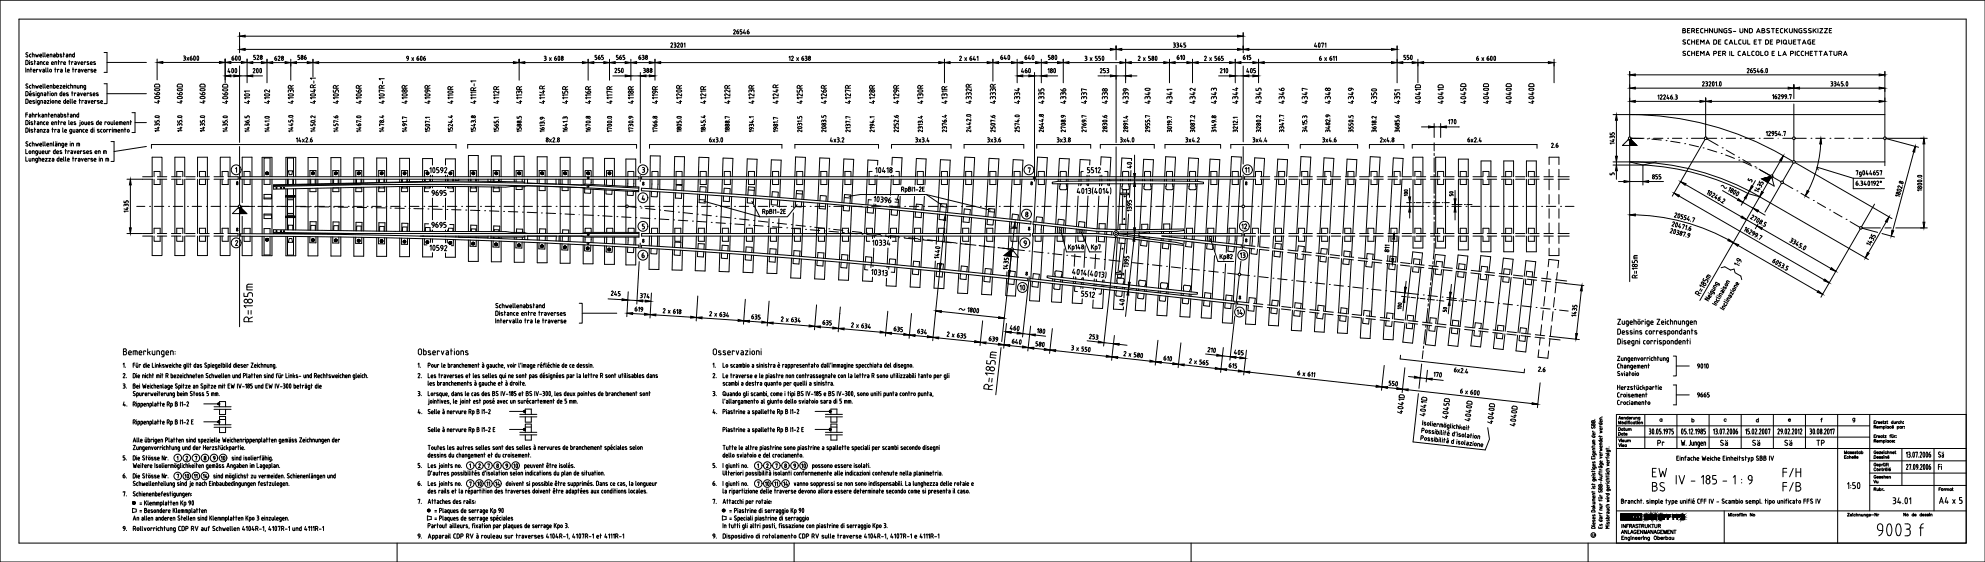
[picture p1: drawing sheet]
<svg xmlns="http://www.w3.org/2000/svg" width="1050mm" height="297mm" viewBox="0 0 1050 297" stroke-linecap="round" stroke-linejoin="round" font-family="sans-serif">
<defs><g id="words">
<text font-size="12.8" x="873" y="263">BS</text>
<text font-size="9.3" x="730" y="56" transform="rotate(-90 730 56)">4350</text>
<g font-size="8.8">
<text x="610" y="56" transform="rotate(-90 610 56)">4340</text>
<text x="907" y="238">Sä</text>
<text x="924" y="238">Sä</text>
<text x="941" y="238">Sä</text>
</g>
<g font-size="8.4">
<text x="536" y="156">10</text>
<text x="597" y="164" transform="rotate(-90 597 164)">40</text>
<text x="134" y="171" transform="rotate(-90 134 171)">R=185m</text>
<text x="533" y="177">460</text>
<text x="547" y="179">180</text>
<text x="534" y="184">640</text>
<text x="546" y="186">580</text>
<text x="637" y="189">210</text>
<text x="651" y="190">405</text>
<text x="757" y="202">170</text>
<text x="733" y="206">550</text>
<text x="873" y="253">EW</text>
<text x="942" y="253">F/H</text>
<text x="942" y="261">F/B</text>
</g>
<g font-size="7.9">
<text x="528" y="34">640</text>
<text x="541" y="34">640</text>
<text x="553" y="34">580</text>
<text x="621" y="34">610</text>
<text x="741" y="34">550</text>
<text x="118" y="41">400</text>
<text x="131" y="41">200</text>
<text x="324" y="41">250</text>
<text x="539" y="41">460</text>
<text x="553" y="41">180</text>
<text x="644" y="41">210</text>
<text x="657" y="41">405</text>
<text x="765" y="68">170</text>
<text x="600" y="91" transform="rotate(-90 600 91)">40</text>
<text x="614" y="193">610</text>
<text x="895" y="197">9010</text>
</g>
<g font-size="7.5">
<text x="1022" y="244">Sä</text>
<text x="269" y="249">10</text>
<text x="421" y="249">10</text>
</g>
<g font-size="7.1">
<text x="743" y="166" transform="rotate(-90 743 166)">100</text>
<text x="767" y="167" transform="rotate(-90 767 167)">50</text>
<text x="114" y="245">10</text>
<text x="95" y="255">10</text>
<text x="250" y="259">10</text>
<text x="402" y="259">10</text>
</g>
<g font-size="6.6">
<text x="746" y="106" transform="rotate(-90 746 106)">100</text>
<text x="770" y="106" transform="rotate(-90 770 106)">50</text>
</g>
<g font-size="6.2">
<text x="387" y="56" transform="rotate(-90 387 56)">4122R</text>
<text x="400" y="56" transform="rotate(-90 400 56)">4123R</text>
<text x="412" y="56" transform="rotate(-90 412 56)">4124R</text>
<text x="438" y="56" transform="rotate(-90 438 56)">4126R</text>
<text x="451" y="56" transform="rotate(-90 451 56)">4127R</text>
<text x="464" y="56" transform="rotate(-90 464 56)">4128R</text>
<text x="476" y="56" transform="rotate(-90 476 56)">4129R</text>
<text x="515" y="56" transform="rotate(-90 515 56)">4332R</text>
<text x="527" y="56" transform="rotate(-90 527 56)">4333R</text>
<text x="553" y="56" transform="rotate(-90 553 56)">4335</text>
<text x="565" y="56" transform="rotate(-90 565 56)">4336</text>
<text x="576" y="56" transform="rotate(-90 576 56)">4337</text>
<text x="587" y="56" transform="rotate(-90 587 56)">4338</text>
<text x="598" y="56" transform="rotate(-90 598 56)">4339</text>
<text x="621" y="56" transform="rotate(-90 621 56)">4341</text>
<text x="680" y="56" transform="rotate(-90 680 56)">4346</text>
<text x="693" y="56" transform="rotate(-90 693 56)">4347</text>
<text x="704" y="56" transform="rotate(-90 704 56)">4348</text>
<text x="717" y="56" transform="rotate(-90 717 56)">4349</text>
<text x="741" y="56" transform="rotate(-90 741 56)">4351</text>
<text x="226" y="121">9695</text>
<text x="434" y="173">635</text>
<text x="575" y="181">253</text>
<text x="812" y="198">2.6</text>
<text x="876" y="237">Pr</text>
<text x="960" y="237">TP</text>
</g>
<g font-size="5.7">
<text x="133" y="33">528</text>
<text x="156" y="33">586</text>
<text x="314" y="33">565</text>
<text x="325" y="33">565</text>
<text x="337" y="33">638</text>
<text x="656" y="33">615</text>
<text x="581" y="40">253</text>
<text x="265" y="56" transform="rotate(-90 265 56)">4112R</text>
<text x="289" y="56" transform="rotate(-90 289 56)">4114R</text>
<text x="336" y="56" transform="rotate(-90 336 56)">4118R</text>
<text x="425" y="56" transform="rotate(-90 425 56)">4125R</text>
<text x="502" y="56" transform="rotate(-90 502 56)">4131R</text>
<text x="540" y="56" transform="rotate(-90 540 56)">4334</text>
<text x="633" y="56" transform="rotate(-90 633 56)">4342</text>
<text x="644" y="56" transform="rotate(-90 644 56)">4343</text>
<text x="655" y="56" transform="rotate(-90 655 56)">4344</text>
<text x="668" y="56" transform="rotate(-90 668 56)">4345</text>
<text x="574" y="92">5512</text>
<text x="873" y="96">855</text>
<text x="226" y="104">9695</text>
<text x="655" y="122">12</text>
<text x="539" y="131">9</text>
<text x="655" y="137">13</text>
<text x="867" y="148" transform="rotate(-90 867 148)">R=185m</text>
<text x="322" y="158">245</text>
<text x="337" y="159">374</text>
<text x="653" y="168">14</text>
<text x="397" y="170">635</text>
<text x="472" y="176">635</text>
<text x="484" y="178">634</text>
<text x="522" y="182">639</text>
<text x="649" y="196">615</text>
<text x="895" y="211">9665</text>
<text x="64" y="254">6.</text>
<text x="220" y="258">6.</text>
<text x="376" y="258">6.</text>
<text x="63" y="282">9.</text>
<text x="219" y="286">9.</text>
<text x="375" y="286">9.</text>
</g>
<g font-size="5.3">
<text x="339" y="40">388</text>
<text x="180" y="71" transform="rotate(-90 180 71)">1457.6</text>
<text x="476" y="71" transform="rotate(-90 476 71)">2252.6</text>
<text x="741" y="71" transform="rotate(-90 741 71)">3685.6</text>
<text x="156" y="76">14x2.6</text>
<text x="438" y="76">4x3.2</text>
<text x="483" y="76">3x3.4</text>
<text x="521" y="76">3x3.6</text>
<text x="626" y="76">3x4.2</text>
<text x="661" y="76">3x4.4</text>
<text x="698" y="76">3x4.6</text>
<text x="775" y="76">6x2.4</text>
<text x="819" y="79">2.6</text>
<text x="661" y="92" transform="rotate(-90 661 92)">11</text>
<text x="599" y="113" transform="rotate(-90 599 113)">1395</text>
<text x="64" y="216">4.</text>
<text x="224" y="220" transform="rotate(-90 224 220)">4.</text>
<text x="380" y="220" transform="rotate(-90 380 220)">4.</text>
<text x="106" y="254">14</text>
<text x="261" y="258">14</text>
<text x="413" y="258">14</text>
</g>
<g font-size="4.9">
<text x="923" y="97">5</text>
<text x="68" y="201" transform="rotate(-90 68 201)">2.</text>
<text x="224" y="201" transform="rotate(-90 224 201)">2.</text>
<text x="380" y="201" transform="rotate(-90 380 201)">2.</text>
<text x="68" y="206" transform="rotate(-90 68 206)">3.</text>
<text x="224" y="210" transform="rotate(-90 224 210)">3.</text>
<text x="380" y="210" transform="rotate(-90 380 210)">3.</text>
<text x="855" y="229">Datum</text>
<text x="68" y="244" transform="rotate(-90 68 244)">5.</text>
<text x="224" y="248" transform="rotate(-90 224 248)">5.</text>
<text x="380" y="248" transform="rotate(-90 380 248)">5.</text>
<text x="260" y="258" transform="rotate(-90 260 258)">11</text>
<text x="68" y="264" transform="rotate(-90 68 264)">7.</text>
<text x="224" y="267" transform="rotate(-90 224 267)">7.</text>
<text x="380" y="267" transform="rotate(-90 380 267)">7.</text>
<text x="856" y="283">ANLAGENMANAGEMENT</text>
</g>
<g font-size="4.4">
<text x="67" y="195" transform="rotate(-90 67 195)">1.</text>
<text x="223" y="195" transform="rotate(-90 223 195)">1.</text>
<text x="379" y="195" transform="rotate(-90 379 195)">1.</text>
<text x="855" y="235">Visum</text>
<text x="1028" y="249" transform="rotate(-90 1028 249)">Fi</text>
<text x="105" y="254" transform="rotate(-90 105 254)">11</text>
<text x="412" y="258" transform="rotate(-90 412 258)">11</text>
<text x="990" y="256">Vu</text>
</g>
<text font-size="4" x="841" y="285">c</text>
<text font-size="3.5" x="850" y="93">5</text>
</g></defs>
<!-- layer: BEM -->
<g fill="none" stroke="#000" stroke-width=".53">
<path d="M127 17v11M130 19h525M388 16h1l-1 2h1M388 16h.1M390 17v1l1-1M390 17h1M390 16v1M392 16h-1v1h1l-1 1M394 16l-1 1h1M394 17v1M395 17h1M396 17v1l-1-1"/>
<path d="M396 16l-1 1M658 17v11M891 16v-1h-1v2h1a.6 .6 0 0 0 1 0 .7 .7 0 0 0-1-1h-1M893 16h.1M894 15h-1v2h1M895 16h1M896 16a.6 .6 0 0 0 0-1h-1v2M896 16v1M897 16h1M898 15h-1v2h1M901 15l-2 1 1 1h1M902 16h1"/>
<path d="M902 15v2M903 15v2M906 15v2l-2-2v2M907 15v2M907 17a.8 .8 0 0 0 1 0M908 15v2M911 15v2l-2-2v2M913 15h-1v2h1v-1M915 15l-1 1h1M915 15h1M916 16v1a.8 .8 0 0 1-1 0 .8 .8 0 0 1-1 0M917 17h1"/>
<path d="M920 15v2a.8 .8 0 0 0 1 0 .8 .8 0 0 0 1 0v-2M924 15v2l-1-2v2M925 15l2 1v1h-2zM929 17l1-2 1 2M929 17h2M932 16h1M933 15h-1v2h1M933 16a.6 .6 0 0 1 0 1M933 15v1M936 15a.6 .6 0 0 0-1 0 .6 .6 0 0 0 0 1l1 1a.8 .8 0 0 1-1 0 .8 .8 0 0 1-1 0M937 15h1M938 15v2"/>
<path d="M939 16h1M941 15h-2v2h2M943 15l-1 1v1h1M944 15v2M944 16l1 1M945 15l-1 1M946 15v2a.8 .8 0 0 0 1 0 .8 .8 0 0 0 1 0v-2M950 15v2l-1-2v2M953 15h-1v2h1v-1M954 16l1 1a.8 .8 0 0 1-1 0M955 15h-1v1M958 15a.6 .6 0 0 0-1 0 .6 .6 0 0 0 0 1l1 1a.8 .8 0 0 1-1 0 .8 .8 0 0 1-1 0"/>
<path d="M959 15v2M960 16l1 1M961 15l-2 1M962 15v2M962 15h2l-2 2h2M965 15h2l-2 2h2M968 16h.1M969 15h-1v2h1M14 36v2M14 30h.1M14 29h1l-1 1M14 38v-1h1v1"/>
<path d="M15 28h-1v1M15 33h.1M15 33l-1-1v2l1-1M16 30h.1M16 32h.1M16 33v1M16 37h1M16 29v1M16 36v2M17 29h1M17 28v2M17 33h-1l1 1h-1"/>
<path d="M18 37v1M18 37h1M18 38h1M18 29v1M18 33h1M18 32v2M19 37h-1M19 29v1l1-1v1v-1M20 33h1v1h-1v-1h1M20 37h-1v1M21 37v1l1-1M21 29v1"/>
<path d="M21 29h1M21 34v-1h1v1M21 30h1M22 29h-1M23 37h1v1h-1M23 28v2M24 37l-1 1M24 28v2M24 33h-1v1h1M24 36l1 2M25 33h1h-1v1M25 29v1"/>
<path d="M25 29h1M25 34h1M25 30h1M25 36l1 2M26 29h-1M26 37l1 1v-1M26 37h1M27 33h1h-1v1h1M27 29v1M28 29h-1v1M28 29h1v1M29 34v-1h1v1"/>
<path d="M29 37h1M29 29l-1 1h1M29 36v2M30 28v2h1M30 29h1v1M31 33h.1M31 32v2M31 37h-1v1M32 30h.1M32 37h1v1h-1M33 29h-1l1 1h-1M33 33h-1v1"/>
<path d="M33 37l-1 1M33 29h1M34 33h1h-1v1h1M34 28v2M35 36v2M35 38h.1M35 29h1M36 37v1M36 37h1M36 29v1h-1M36 29l-1 1M36 38h1"/>
<path d="M36 33h1M37 37h-1M37 30v-1h1v1M37 32v2M38 37h1M39 33h-1v1M39 36v2M39 28v2h-1M39 29h-1v1M39 33h1v1v-1M41 37h-1v1M41 33l1 1v-1"/>
<path d="M41 37h1v1M42 37h.1M42 37v1M43 33h1h-1v1h1M43 37l1 1v-1M45 37v1M45 37h1M45 38h1M45 33v1M46 37h-1M47 33h-1l1 1h-1M47 37v1"/>
<path d="M48 33h1h-1v1M48 34h1M49 37v1h-1M49 37h-1l1 1M50 37v1M50 37h1M50 38h1M50 33v1M51 37h-1M83 31v11M86 33h30M97 30h1v1"/>
<path d="M97 31h1M98 31v1h-1M99 30l1 2M100 30l-1 2M101 31v1l1-1M101 31h1M101 30v1M103 30v2M103 30l-1 1 1 1M104 30l1 1v1l-1-1zM119 31v13M123 31v1l1-1"/>
<path d="M123 31h1M123 30v1M125 32v-2v2M126 32l1-2v2M127 35v40M130 26h457M131 31v13M141 31v13M144 33h7M145 31h1v1h-1zM146 30l-1 1M147 30h1"/>
<path d="M148 31l-1 1h1M154 31v11M154 33h12M166 31v10M169 33h103M215 30h1v1h-1zM216 31l-1 1M218 30l1 2M219 30l-1 2M221 31v1zM221 30v1M223 30v1v1l-1-1z"/>
<path d="M224 31h1v1h-1zM225 30l-1 1M275 31v11M278 33h30M288 30h1l-1 1M288 31a.6 .6 0 0 1 1 0 .7 .7 0 0 1-1 1M291 30l1 2M292 30l-1 2M293 31h1v1h-1zM294 30l-1 1M295 30l1 1v1l-1-1zM311 33h35"/>
<path d="M311 31v11M322 31v11M334 31v11M339 38v48M346 31v11M349 33h148M355 23h1l-1 2h1M355 23h.1M357 23v1M357 24a.6 .6 0 0 1 1 0 .7 .7 0 0 1-1 1M359 23l-1 2h1M359 23h-1"/>
<path d="M360 23l1 1v1l-1-1zM362 23v2M417 30h1v2M419 30h1M420 31l-1 1h1M421 30l1 2M422 30l-1 2M424 31l1 1v-1h-1M425 30l-1 1M426 30h1l-1 1M426 31a.6 .6 0 0 1 1 0 .7 .7 0 0 1-1 1M500 31v13"/>
<path d="M502 33h20M508 30h.1M508 31l-1 1h2M510 30l1 2M511 30l-1 2M513 31h1v1h-1zM514 30l-1 1M515 30v1h1M516 31v1M517 30v2M525 33h37M525 31v12"/>
<path d="M538 31v13M547 38v58M551 31v13M562 31v13M565 33h27M574 30h1l-1 1M574 31a.6 .6 0 0 1 1 0 .7 .7 0 0 1-1 1M577 30l1 2M578 30l-1 2M580 30h-1v1h1l-1 1M582 30h-1v1h1l-1 1M583 30l1 1-1 1v-1z"/>
<path d="M590 24v8M590 34v41M593 26h62M595 31v13M598 33h18M602 30h1M603 31l-1 1h1M605 30l1 2M606 30l-1 2M608 30h-1v1h1l-1 1M611 30l1 1-1 1v-1zM619 31v13"/>
<path d="M621 23h1l-1 1M621 24h1M622 23h1v1M623 24h.1M625 23l-1 1h1M625 24v1M627 23h-1v1h1M631 31v13M634 33h16M637 30h1M638 31l-1 1h1M640 30l1 2"/>
<path d="M641 30l-1 2M643 30v1h1M644 31h1M645 30l-1 1M647 30h-1v1h1M653 33h13M653 31v13M658 35v40M661 26h75M666 31v13M669 33h67M696 23l-1 1h2"/>
<path d="M696 24v1M698 23v1v1l-1-1zM698 31l1 1v-1h-1M699 30l-1 1M699 23h1l-1 2M701 30l1 2M701 23v2M702 30l-1 2M703 31h1v1h-1zM704 30l-1 1M705 30h1v2M706 30h1v2"/>
<path d="M739 24v20M750 31v13M753 33h66M781 31h1v1h-1zM782 30l-1 1M784 30l1 2M785 30l-1 2M787 31v1zM787 30v1M789 30v1v1l-1-1zM790 30l1 1v1h-1M790 30v2"/>
<path d="M822 31v13M862 38v34M891 21h.1M891 27h.1M891 21l-1 1 1 1a.8 .8 0 0 1-1 0M891 27l-1 1 1 1a.8 .8 0 0 1-1 0M893 21h1M893 27h1M893 21v2h1M893 27v2h1M895 21v2M895 27v2"/>
<path d="M895 22h1M895 28h1M896 21v2M896 27v2M897 22h1M897 28h1M898 21h-1v2h1M898 27h-1v2h1M899 23v-2l1 1 1-1v2M899 29v-2l1 1 1-1v2M902 23l1-2 1 2M902 29l1-2 1 2"/>
<path d="M903 23h1M903 29h1M907 21h1v2h-2v-2h1M907 27h-1v2M907 27a.7 .7 0 0 1 1 1 .6 .6 0 0 1-1 0h-1M909 22h1M909 28h1M910 21h-1v2h1M910 27h-1v2h1M911 28h1M912 27h-1v2M912 27a.7 .7 0 0 1 1 1 .6 .6 0 0 1-1 0"/>
<path d="M912 28l1 1M913 23h1M913 21h1M913 21l-1 1v1h1M915 23l1-2v2M915 23h1M915 27v2M916 27v2h1M917 21v2h2M920 27h1M920 27h-1v2h2M920 21h1"/>
<path d="M920 21v2h1M922 29v-2l1 2M922 29h1M922 21v2M922 23a.8 .8 0 0 0 1 0M923 21v2M924 21v2h2M924 27v2h2M927 27h1M927 27v2h1M928 22h1M929 28a.8 .8 0 0 1 1-1 .8 .8 0 0 1 0 1"/>
<path d="M929 28v1a.8 .8 0 0 0 1 0v-1M929 21h-1v2h1M930 21h2M931 21v2M931 27v2h2M933 28v1a.8 .8 0 0 0 1 0 .8 .8 0 0 0 1 0v-1M933 28a.8 .8 0 0 1 1-1 .8 .8 0 0 1 1 1M934 21h1v2h-1v-2M936 22h1M937 28h1M938 21h-2v2h2M938 27h-1v2h1"/>
<path d="M940 22h1a.6 .6 0 0 0 0-1h-1v2M941 27v2h1M942 21v2M943 29l1-2 1 2M943 29h2M943 23v-1a.8 .8 0 0 1 1-1 .8 .8 0 0 1 1 1v1M943 23a.8 .8 0 0 0 1 0 .8 .8 0 0 0 1 0M944 23h1M946 21v2M946 23a.8 .8 0 0 0 1 0 .8 .8 0 0 0 1 0M948 21v2M948 27h-1v2"/>
<path d="M948 27a.7 .7 0 0 1 1 1 .6 .6 0 0 1-1 0h-1M949 22h1M950 27v2M950 21h-1v2h1M950 28v1M951 29h1M951 21h1M951 27h1M951 27v1M952 21v2M953 28v1M953 29h1"/>
<path d="M953 23l1-2 1 2M953 27h1M953 27v1M954 23h1M955 28h1M955 27v2M956 27v2M957 22h1v1h-2M957 28h1M958 21h-2v2M959 27h-2v2h2M959 22h1"/>
<path d="M960 27h1M960 21h-1v2h1M960 27v2M962 27h2M963 27v2M965 29l1-2 1 2M965 29h1M967 27h2M968 27v2M970 27v2a.8 .8 0 0 0 1 0 .8 .8 0 0 0 1 0v-2M973 28h.1M973 27v2"/>
<path d="M973 27a.7 .7 0 0 1 1 1 .6 .6 0 0 1-1 0l1 1M975 29l1-2 1 2M975 29h2M997 38v34M14 45l1 1M15 46a.7 .7 0 0 1-1 1 .6 .6 0 0 1 0-1M15 60h-1v2M15 44l-1 1M15 49v1M15 53v1M15 53l-1-1v3l1-1M15 49l-1-1v3l1-1"/>
<path d="M16 54h1l-1-1v1l1 1M16 50h1l-1-1v1l1 1M16 45v1v1M16 48h.1M17 45l1 1M17 44v3M17 60v2M17 50h1h-1M18 46v1M18 53h-1l1 1h-1M18 49l-1 1M19 45v2l1-1v1v-2"/>
<path d="M19 48h.1M19 49v2M19 52v1M19 53v2M20 49h1v2h-1M20 49v1l1 1M20 60v2M21 55l-1-1v-1h1v2h-1M21 46h1v-1h-1v1l1 1M22 53v2M22 49v2M22 53l1 2"/>
<path d="M22 49l1 2M23 44v3M23 53l1 1v1v-1M23 49h1M24 44v3M24 49v2l-1-1h1M25 46h1v-1h-1v1l1 1M25 53h1l-1 2h1M25 49h1M25 48v3M26 60v2M27 48h.1"/>
<path d="M27 49v2M27 52v1M27 53v2M27 46v1M27 54h.1M28 54v-1v1v1v-1M28 46l-1-1v2M28 44v3h1v-2h-1M29 55v-2h1v2M30 49h-1v2M30 49v2M30 46h1v-1h-1v1l1 1"/>
<path d="M31 54h1v-1h-1v1l1 1M32 45h1l-1 2h1M32 49h1M32 60v2h1M33 48v3l-1-1v-1M33 46h1v-1l-1 1 1 1M33 50h1v-1l-1 1 1 1M35 52v3h-1v-1l1-1M35 44v1M35 45v2M35 50h1h-1M35 54h1v-1h-1v1l1 1"/>
<path d="M36 60v2M36 49h-1v1M37 45h-1v1l1 1M37 52v3M37 45h1v2M37 44v3M38 49h1M38 52v3M38 48v3M39 55h1M40 54h-1M40 46v1"/>
<path d="M40 54l-1-1 1 2M40 49h-1v2M40 46l-1-1v2M41 45v1l1 1v-2M41 49h.1M41 49l1 2-1-1h1M42 60v2h-1M42 53h1M42 52v3M43 47v-2h1v2M43 49v2l1-2M44 53h-1v2"/>
<path d="M45 53l1 1v1h-1v-1h1M45 47l-1-1 1-1v2M45 50h-1M45 47h-1M45 50v-1l-1 1 1 1M47 53v2l1-2M47 49h-1v2M48 54h.1M48 54l1 1M48 54l1-1v1h-1M48 49v1M49 50h.1"/>
<path d="M49 50l1 1M49 50l1-1v1h-1M51 53h-1v2M52 49h-1l1 1h-1M52 53h-1l1 1M53 54h1v-1h-1v1l1 1M119 40h20M324 40h22M538 40h21M590 40h5M598 40h3M645 40h21"/>
<path d="M902 52v20M938 50v2M939 51h1v1M939 51v1M939 52h1M939 50v1M940 50h1l-1 2h1M942 50h1v1h-1zM943 51l-1 1M944 50h1v1h-1zM945 51l-1 1M946 52h.1"/>
<path d="M946 50h1v2M949 45v7M949 55v17M14 79v2h1M14 61h1M14 76l1 1h-1M15 75h-1v1M15 64v1M15 68v1M15 69l-1 1M15 68h-1v2M15 64h-1v2l1-1"/>
<path d="M15 60l1 1v1M16 64h.1M16 64v2M16 68h.1M16 68v2M16 76h.1M16 76v1M16 61h-1l1 1M17 60l1 1M17 75v2M17 76h1M17 69v1h-1"/>
<path d="M17 65v1h-1M17 69h-1h1M17 65h-1h1M18 76h.1M18 61v1M18 76v1M18 68h1M18 64h1M18 64v2M18 68v2M19 76v1l1-1v1v-1M20 61l-1-1v2"/>
<path d="M20 68l1 1v1h-1M20 64l1 1v1h-1v-1h1M21 69h-1v1M21 80v1h1v-1M21 61v1M21 76h1h-1v1h1M21 70v-2l1 1v1M21 66v-2l1 1v1M21 61h-1M22 60l1 1v1h-1M23 75v2M23 68h1l-1 2h1"/>
<path d="M23 61h-1v1M24 62v-2l1 1v1M24 75v2M24 64l-1 1v1h1M24 80v1h1v-1M25 65h1h-1v-1v2M25 65v1M25 76h1h-1v1h1M25 68l1 1v1h-1M25 66h1M25 60h1M26 69h-1v1"/>
<path d="M27 80h-1v1M27 61v1M27 61v-1l1 1M27 76v1M27 76h1M27 65h1v-1l-1 2M27 65l1 1M27 62h1M27 68h1M28 68v2M28 61h-1M28 75l1 2"/>
<path d="M29 66v-2l1 1v1M29 79v2l-1-1h1M29 60v2M29 60l1 2M29 76h1M29 75h.1M30 69l-1-1v2M30 76v1h-1l1-1M30 75h.1M31 68v1v1M31 60v1v1M31 64h.1"/>
<path d="M31 64v2M31 69v1M31 61v1M31 76v1M32 76v1M32 60l1 1v1M33 80h-1l1 1h-1M33 65l-1-1v2M33 76h1v1l-1 1M33 76v1h1M33 68v2M34 65h1l-1-1v2"/>
<path d="M34 65l1 1M34 69l1 1M34 69l1-1v1M34 76h1l-1 1h1M34 80h1M35 70h.1M35 79v2M35 61v1h-1M35 61h-1h1M35 69h-1M36 60h.1M36 64l1 2"/>
<path d="M37 80h-1v1M37 69h.1M37 69l1-1v2M37 69v1M37 75h.1M37 76v1M37 60l1 1v1M37 70h1M37 65h1v-1l-1 2M37 65l1 1M38 80v1v-1M38 70l-1 1"/>
<path d="M38 61h-1l1 1M38 76v1M38 76h1M39 68v2M39 62v-2l1 1v1M39 76v1M39 80l1 1v-1M40 68v2h-1M40 65v1h-1M40 65h-1h1M40 68h1M41 68v2"/>
<path d="M41 69h-1l1 1M41 76v1M42 60l-1 1v1M42 76h-1v1M42 76h.1M42 70v-2l1 1v1M42 76v1M42 64v3M42 64h.1M43 80v1M44 70h1M45 68l-1 1v1"/>
<path d="M45 64v2h1v-2M45 80h-1l1 1M45 69v1M45 70h1M45 69l1-1v1M46 70h.1M46 69h-1M47 65h1h-1v-1v2M47 65l1 1M48 80v1M49 68v2h-1M49 68l-1 1v1"/>
<path d="M49 65v1h-1M49 65h-1h1M50 68h.1M50 68v2M52 64v2h-1v-1l1-1M52 68l-1 1 1 1M53 65h1l-1-1v2M53 65l1 1M54 68l-1 1v1h1M55 69v-1l1 1M55 69v1l1-1M55 80v1"/>
<path d="M56 65l-1-1v2M57 69l-1-1v2M59 69l-1-1v2M59 64v2M59 68h.1M59 68v2M60 64v2h-1M60 70v-2h1l1 2M60 64l1 2M61 68v2M61 65h1v-1l-1 2M61 65l1 1"/>
<path d="M62 69l1-1v1M62 69l1 1M63 66v-2l2 1v1M63 69h-1M64 64v2M65 68h-1v2M65 68v2M65 65h1v-1l-1 2M65 65l1 1M66 68h1M66 68v2M67 69l1 1v-1"/>
<path d="M67 69l1-1v1M68 65v1M68 65l-1-1v2M69 64h1M69 64v2M127 77v31M590 78v44M658 77v10M752 67h20M759 65v8M759 76v4M762 65v8"/>
<path d="M870 73h-7h6M871 73h.1M872 73h.1M874 74h5M875 73h5M881 74h.1M882 73h.1M884 75h5M885 73h5M891 76h.1M892 73h.1M893 76l5 2"/>
<path d="M895 73h6M901 78h.1M902 74l-18 30M903 73l6 4M903 73h5M903 79l5 1M910 73h.1M911 78h.1M913 73h5M913 79l4 3M920 73h.1M923 73h5"/>
<path d="M930 73h.1M933 73h5M934 70l1-1v3M935 70l1-1v1l-1 2h1M937 70l1 1M937 70l1-1v1M938 71l-1 1M938 70v1M940 69h-1v1l1 1-1 1M940 73h.1M941 69v2h1M941 71v1"/>
<path d="M943 72h.1M943 73h5M943 70l1-1v3M949 74v11M949 73h6M958 73h.1M960 73h5M963 73a61 61 0 0 1-8 31M968 73h.1M970 73h5M978 73h.1M980 73h5"/>
<path d="M988 73h.1M990 73h6M997 74v14M998 73l17 5M998 73h21M1013 77l-12 45M14 83v2h1M15 81h1M15 81l1-1v1M15 84v1h1v-1M18 84h-1v1M18 84h.1"/>
<path d="M18 80v1M18 84v1M18 80h-1v1M19 84h1v1l-1 1M19 84v1h1M20 81h-1v-1h1v2M20 81l-1 1M21 83v2M21 84h.1M21 84l1 1M22 80v1M22 84v1"/>
<path d="M22 80h1h-1M22 84h1h-1M22 81h1M22 85h1M24 84h1l-1 1h1M26 84h1l-1 1h1M28 84h.1M28 84v1v-1M30 80h1h-1v1h1M31 84h.1M31 83v2h-1l1-1M32 84h1h-1v1h1"/>
<path d="M34 83v2M35 83v2M35 85h.1M36 84h1h-1v1h1M38 84h1M39 83v2M41 84h-1v1M41 80h1h-1v1h1M41 84h1M42 84h.1M42 84v1M43 84l1 1v-1"/>
<path d="M45 84h1h-1v1h1M45 81h-1M46 80h1h-1v1h1M47 84v1M49 84h-1l1 1h-1M50 84h1h-1v1h1M50 80h1h-1v1h1M52 81v-1h1v1M52 83h.1M52 84v1M53 85v-1h1v1M55 81v-1h1v1"/>
<path d="M56 85v-1h1v1M57 84v1M67 95h8M69 98v22M339 93v3M481 100h.1M481 100a.6 .6 0 0 1 1 0 .7 .7 0 0 1-1 1M481 100l1-1h-1v2M482 99v2M483 99h1v2M486 99h1l-1 2h1M488 100h1"/>
<path d="M489 99h-1v2h1M600 82v41M658 92v16M746 100v15M759 81v1M759 84v7M759 92v2M759 95v7M853 87h16v11M855 86v9M856 96h24M876 86h-14a138 138 0 0 1 69 18"/>
<path d="M889 96l82 47M910 98h1l1 2 1-1M910 81h.1M913 82l4 2M915 99l-1 2M920 83h.1M920 85h.1M922 84l4 3M922 86l5 2M928 88h.1M928 95l-7 13M929 99l1 1 1-1"/>
<path d="M929 89h.1M929 98l1-1 1 1M930 100h1M930 89l6 4-5-3M931 98h-1M931 96h-1l1 1 1-1v2M931 98h.1M932 98l-1 1M938 94l4 2M942 97l-9 15M943 97l5 3M943 82l-6 11"/>
<path d="M948 86l-5 10M962 90l-1-2 19 6v6M982 90h1l-1 2M982 97v1l1-1M982 97h1M982 96v1M983 98h.1M984 96h1v1M984 92v-1v2M984 97h1M985 97v1h-1M986 90v1v1h-1z"/>
<path d="M986 96v2h1M987 97v1M987 90v2h1M988 91v1M988 96l1 1-1 1v-1zM989 90v2h1M990 96v2M990 91v1M991 91v1h1M991 91l1 1M991 97l1-1v1M991 96l1 1"/>
<path d="M992 90l-1 1M992 97l-1 1M993 92h.1M993 96h1M993 91l1 1h-1M993 90v1M994 97l-1 1h1M994 90h1v2M1006 99v1l-2-2v1M1006 98h.1M66 106v1h1v-1l1 1M67 108h-1v1"/>
<path d="M67 108v1M67 108h1v1M67 110h1M67 110v1l-1-1M68 112h-2M72 109h5M79 109h.1M82 109h5M89 109h.1M92 109h5M99 109h.1M102 109h5"/>
<path d="M109 109h.1M112 109h5M119 109h.1M122 109h4M132 109h-5h7M134 109h.1M136 109h.1M137 109h5M139 109h5M144 109h.1M146 109h.1M147 109h5"/>
<path d="M149 109h5M154 109h.1M156 109h.1M157 109h5M159 109h5M164 109h.1M166 109h.1M167 109h5M169 109h5M174 109h.1M176 109h.1M177 109h5"/>
<path d="M179 109l5 1M184 109h.1M186 110h.1M187 109h5M189 110h5M194 109h.1M196 110h.1M197 109h5M199 110h5M204 109h.1M206 110h.1M207 109h5"/>
<path d="M209 110h5M214 109h.1M216 110h.1M217 109h5M219 110h5M224 109h.1M226 110h.1M227 109h5M229 111h5M234 109h.1M236 111h.1M237 109h5"/>
<path d="M239 111h5M244 109h.1M246 111h.1M247 109h5M249 111h5M254 109h.1M256 111h.1M257 109h5M259 111l5 1M264 109h.1M266 112h.1M267 109h5"/>
<path d="M269 112h5M274 109h.1M276 112h.1M277 109h5M279 112h5M284 109h.1M286 113h.1M287 109h5M289 113h5M294 109h.1M296 113h.1M297 109h5"/>
<path d="M299 113h5M304 109h.1M306 113h.1M307 109h5M309 114h5M314 109h.1M316 114h.1M317 109h5M319 114h5M324 109h.1M326 114h.1M327 109h4"/>
<path d="M329 115h5M332 109h4M332 109l5 1M336 115h.1M338 109h.1M339 115h5M339 110h.1M341 109h5M341 110l5 1M346 116h.1M348 109h.1M349 116h5"/>
<path d="M349 111h.1M351 109h5M351 111l5 1M356 116h.1M359 109h.1M359 116l5 1M359 112h.1M361 109h5M361 112l5 1M366 117h.1M369 109h.1M369 117h5"/>
<path d="M369 113h.1M371 109h5M371 113l5 1M376 118h.1M379 109h.1M379 118h5M379 114h.1M381 109h5M381 115h5M386 118h.1M388 109h.1M389 118l5 1"/>
<path d="M389 115h.1M391 109h5M391 116h5M396 119h.1M398 109h.1M399 117h.1M399 119h5M401 109h5M401 117h5M403 112h1v-1h-1v2M404 112l1 1M405 113h1"/>
<path d="M406 111h-1v3M406 111v1v1M406 120h.1M407 111h1v1a.6 .6 0 0 1 0 1h-1zM407 112h1M409 109h.1M409 118h.1M409 120h5M409 111v2M410 111v2M411 109h5M411 112h1"/>
<path d="M411 118h5M413 111h1l-1 2h1M414 112h1M415 111h-1v2h1M419 109h.1M419 119h.1M421 119l5 1M421 109h5M428 120h.1M428 109h.1M431 109h5M438 109h.1"/>
<path d="M441 109h5M448 109h1M451 109h5M459 109h.1M461 109h5M469 109h.1M471 109h5M477 100h.1M477 100l1-1h-1v2M478 100v1M478 109h.1M479 101h.1"/>
<path d="M479 101l1-1h-1v2M481 109h5M484 100h1M488 109h.1M491 109h5M499 109h.1M500 114l-7 66M501 109h5M509 109h.1M511 109h5M518 109h.1M521 109h5"/>
<path d="M528 109h.1M531 109h5M537 117l-2 14M538 109h.1M541 109h5M549 109h.1M551 109h5M559 109h.1M561 109h5M568 109h.1M571 109h5M578 109h.1"/>
<path d="M581 109h5M588 109h.1M591 109h4M601 109h5M609 109h.1M611 109h5M619 109h.1M621 109h5M629 109h.1M631 109h5M639 109h.1M641 109h5"/>
<path d="M649 109h.1M651 109h6M658 110v6M658 109h5M665 109h.1M668 109h5M675 109h.1M678 109h5M685 109h.1M688 109h5M695 109h.1M698 109h5"/>
<path d="M705 109h.1M708 109h5M715 109h.1M718 109h5M725 109h.1M728 109h5M735 109h.1M738 109h15M745 109h.1M749 107h3M753 107h.1M754 107h2"/>
<path d="M755 109h.1M758 107h.1M758 109h5M759 103v2M759 106v7M759 115v1M759 117v8M759 107h2M765 109h.1M768 109h5M770 101v15M771 108h2"/>
<path d="M775 108h.1M775 109h.1M776 108h3M778 109h5M785 109h.1M788 109h5M795 109h.1M798 109h5M805 109h.1M808 109h5M815 109h.1M818 109h5"/>
<path d="M825 109h.1M828 109h4M862 114a110 110 0 0 1 55 14M885 118h1l-2 1 1 1M886 113h1l-1 2M887 118v1l-1 1zM888 104l79 45M888 113l1 1-1 1zM889 118l-1 2h1M889 120l-1 1M890 119h1l-1 2M890 114l-1-1v1l1 1-1 1"/>
<path d="M891 116h.1M891 115h1M892 120v-1v2M892 116h-1M892 114h-1v1M893 114l-1 2h2M893 116v1M894 117h.1M894 120l-1 1M895 115h1l-1 2M903 101h1l-1 2M905 102v-1v1l-1 1z"/>
<path d="M906 102h1v1M907 103l-2 1h1M908 104l-1 1M908 103l-1 1 1 1M909 105v1h1M909 105h1l-1 1M910 106v1M910 104l-1 1M911 101l23 13M912 105v1l-1 1M912 105h-1M917 101h1l-1 2z"/>
<path d="M920 102h-1l-1 1 2-1M927 114h1l-2 1 1 1M928 101v-1l2 1M928 115h1l-1 2M930 116v-1v1l-1 2zM930 118l-2 3M931 117v1h1M931 117l1 1M932 119h.1M934 118v1M934 119h-2M934 118v-1l-1 1"/>
<path d="M950 101h.1M953 102l4 3M959 106h.1M961 107l5 3M968 111h.1M970 112l4 3M976 116h.1M979 117l5 3M990 110l11 6M991 108l-6 12M998 117l-11 19M1003 104v-1l2 1"/>
<path d="M1003 101h2h1M1003 100h1l1 1M1004 102h1v1M1005 102h-1v1M67 123h8M338 138l-1 23M339 129l-1 2M416 120h.1M419 121h5M426 121h.1M429 121l5 1M431 120l5 1"/>
<path d="M436 122h.1M438 121h.1M438 122l5 1M441 121l5 1M446 123h.1M448 122h.1M448 123l5 1M451 122l5 1M456 124h.1M458 123h.1M458 124h5M461 123l5 1"/>
<path d="M466 125h.1M468 124h.1M468 125h5M471 125h5M476 126h.1M478 125h.1M478 126h5M481 126h5M486 127h.1M488 126h.1M488 127h5M491 127h5"/>
<path d="M495 130l1 1h1h-2M496 134l1 1M496 128h.1M496 132l1 1M496 134v1h-2M496 132v1h-1M496 136h-2h1M498 128h.1M498 128h5M501 128h4M506 129h.1M508 129h.1"/>
<path d="M508 129h5M510 129l5 1M516 130h.1M518 130h.1M518 130l7 1M526 131h.1M528 131h.1M528 131l7 1-5-1M531 136v1h1l1-1v1M532 139l-1-1v1M532 139h.1M532 139l1-1v1"/>
<path d="M533 140l-1 1-1-1M535 132l-1 14M536 132h6M547 133l5 1M554 134h.1M557 134l5 1M564 135h.1M567 135l5 1M574 136h.1M577 136l5 1M584 137h.1M587 137l5 1"/>
<path d="M590 125l-6 58M594 139v1M595 139v1M595 135v1h1h1M596 139h1v1M596 137h-1v1M596 137l1 1M596 137l-1 1M597 135v2M599 139h6M600 124l-5 43M607 140h.1"/>
<path d="M610 140l5 1M656 138v6M658 123l-1 9M734 132l-1 1h1l1-1h-1M735 131h-3h1M735 130h-2M737 123v14M758 138v1M759 126v1M759 128l-1 9M884 121l1 1-2 1h1M884 121h.1"/>
<path d="M886 121v1l-1 2zM887 124h.1M887 123h.1M887 122h1M887 123l1 1h-1M888 122l-1 1M889 124v-1v1h-1M890 123h1l-1 2M892 125h.1M892 121v1M893 123l1 1v1l-1-1zM893 121l1 1v-1"/>
<path d="M893 121h1M894 125h-1M919 130l45 26M923 120h1l-1 2M924 121v2l1-1M924 121l1 1M925 121h-1M926 122h1l-2 1 1 1M927 123l1 1M927 123h1v1M928 124h-1M929 124h1l-1 1z"/>
<path d="M929 125h-1M929 126h.1M931 125h1l-2 2M938 138v1M938 138h1M939 137l-1 1M940 138h1l-2 2zM942 139v-1l-1 1 1 1h-1M943 139l1 1h-1M947 127h1M948 127v1h-1M948 126v1"/>
<path d="M948 129h1M949 128h.1M949 127h1l-1 1M949 129h.1M951 129l-1 1M951 128l-1 1 1 1M953 131h.1M953 129h-1l1 1h-2M954 130h1v1l-1 1zM978 131l10 6M984 121l-21 36M985 121l8 2"/>
<path d="M985 120h10M988 129l-1-1 2 2M988 127l1 2 1-1M989 126v-1l1 1M989 128h1M990 126h1v1M990 124v1h2v1M995 123l7 2M997 120h3M1003 120h16M322 158l22 1M332 154v13"/>
<path d="M345 155l-1 13M369 156l-1 14M394 158l-1 13M407 159l-1 13M532 140h1M533 142h-2M544 146l-3 32M597 141l-3-1 1 1M617 141h.1M619 141l5 1M627 142h.1M629 142l5 1"/>
<path d="M637 143h.1M639 143l5 1M647 144h.1M649 144l6 1M655 146l-1 16M656 145l5 1M663 146h.1M666 146l5 1M673 147h.1M676 147l5 1M683 148h.1M686 148l5 1"/>
<path d="M693 149h.1M696 150h5M703 150h.1M706 151h5M713 151h.1M716 152h4M723 153h.1M725 153h5M733 154h.1M735 154l5 1M744 149l-2 15M745 155l5 1"/>
<path d="M746 157h3M750 158h.1M751 158h3M753 156h.1M755 158h.1M755 156l5 1M756 158l3 1M756 152v7M757 149v2M758 141l-1 7M765 157l5 1M768 150l-2 16"/>
<path d="M768 159h2M772 159h.1M773 158h.1M773 159h3M775 158l5 1M783 159h.1M785 159l5 1M828 150l10 1M837 151l-3 28M902 157l2 1h-2l2 1M903 155h1M904 155l1 1"/>
<path d="M905 154l2 1v1M905 154v1M905 157h-1v-1v1M906 152l1 1h-2M906 154v1h-1M908 150v-1l1 1v1M908 157l2 1M908 158v1h1M908 151h-1h-1l2 1M908 156h.1M909 160h-2l1 1M909 156l1 1"/>
<path d="M909 150l-1 1-1-1M909 159h.1M909 155v1l2 1M910 155l1 1M910 155h.1M910 154h1h1v1M910 152h.1M911 153l1 1M911 154l1 1M911 154h.1M912 159l2 1M912 151l-1 1h1"/>
<path d="M912 158h.1M912 152h.1M913 152l-1 1M913 159h1M913 151h1l-1-1h-1l1 1M913 149l1 1M914 148l1 1M914 148l-1 1M915 158l-1-1-1 1 2 1M915 153h.1M915 156v1l1-1h-1h-1M916 154h1"/>
<path d="M917 155l-1 1v-2l-1 1M919 151h-2l1 1M920 150l-1 1-1-1v-1h1v1M940 140h2M942 141v1M943 140h.1M943 140v1h-1M943 142h.1M945 142v1l-1-1M946 141h-1v1M262 164l1 1v2h-1zM262 168v3"/>
<path d="M263 160l-1 1 1 1a.6 .6 0 0 1 0 1 .7 .7 0 0 1-1-1M263 160v1M263 169v2M264 169v2M264 164v1M264 165v2M265 169h.1M265 161l-1 1 1 1M265 168v3M266 161h1v2M266 160v3M266 166v1h-1"/>
<path d="M266 165h-1l1 1M266 170v1h1M266 170l1-1v1M267 165h.1M267 164v3M267 170h-1M267 161l1 2v-1l1 1v-2M268 165h1M269 169h-1v2M269 165v2l-1-1h1M269 169l1 2v-2M270 162h1l-1-1v1l1 1"/>
<path d="M270 167v-2h1v2M271 169l1 1M271 160l1 3M271 170h1M272 170v1M272 170v1h-1M272 165v1v1M272 160l1 3M273 168v3M273 166h.1M273 166l1-1v1M273 166l1 1"/>
<path d="M273 162h1v-1h-1l1 2M274 163h.1M274 168v3M274 166h-1M275 170v1l1-1M275 170v-1l1 1M275 163v-2h1v2M276 166h1v-1h-1v1M276 166l1 1M277 161l1 1v1h-1v-1h1M278 169h.1M278 168v3"/>
<path d="M278 165v2M278 165l1 2M279 160v3v-2M279 165h1M280 164v3M280 169h-1v2M281 169l1 1M281 170h.1M281 170v1M281 161l-1 1 1 1h-1M282 165h-1v2M282 161h1"/>
<path d="M282 166h1v-1l-1 1M282 160v3M282 166l1 1M283 168v3M284 161v1v1v-1M284 170v1h1M284 170l1-1v1M285 165h1M285 170h-1M285 163v-2h1v2M285 164v3M287 169h1"/>
<path d="M287 165h-1v2M287 168v3M288 160v3h-1v-2h1M288 165l1 1v1h-1M288 166h1M288 166v1M289 169h-1v2M290 165v2l1-2M290 169l1 1v1h-1M290 170h1M290 170v1M291 166h1v-1l-1 1"/>
<path d="M291 166l1 1M292 169v2l1-2M293 170l1 1M293 170l1-1v1M294 165h-1v2M294 170h-1M295 166v1M296 165h-1v1M296 169h-1v2M296 166h1v-1l-1 1M296 166l1 1M297 169v1l1 1h-1"/>
<path d="M298 170l1 1M298 170l1-1v1M299 165h-1l1 2h-1M299 170h-1M332 166l86 5 73 7 322 36M336 163l1 1M336 163v1M337 162l-1 1M337 164h-1M338 163v-1v3M339 163l1 1v-1h-1M340 164l-1 1"/>
<path d="M351 163l1 1M352 164l-1 1h1M353 164l1 2M354 164l-1 2M356 164l1 1v1l-1-1zM357 163l-1 1M358 164v2M359 165l1 1v-1M359 165h1M376 165h.1M376 165h-1M376 166l-1 1h1"/>
<path d="M378 166l1 1M379 166l-1 1M381 166h1a.6 .6 0 0 1 0 1 .6 .6 0 0 1-1 0zM382 165l-1 1M383 165v1M383 166h.1M383 166v1h-1M385 165l-1 2h1M385 167v1M414 167v1M414 168h-1M414 168l-1 2h1"/>
<path d="M416 168l1 2M417 168l-1 2M419 169h1l-1 1zM419 168v1M420 168h1v1M421 169h.1M421 169v1h-1M423 168l-1 2h1M423 169v1M432 161l-1 13M444 166h.1M444 162l-1 13"/>
<path d="M450 171h1M451 171l-1 2h1M453 172l1 1M454 172l-1 1M456 172v1h1M456 172h.1M456 172l1 1M457 171l-1 1M458 171h.1M458 172h.1M458 172v1h-1M458 171l1 1h-1"/>
<path d="M460 171l-1 2h1M460 173v1M470 164l-2 14M482 166l-1 13M495 164l36 4M502 176h.1M502 175l-1 1M502 176l-1 2h1M504 177l1 1M505 177l-1 1M506 177l1 1M506 177h1"/>
<path d="M507 177v1M507 176l-1 1M508 176l1 1M508 177a.7 .7 0 0 1 1 1 .7 .7 0 0 1-1 1M510 163v1l-2-1-1 1M510 177l1 2h-1M511 177l-1-1v1v1M512 163h1l-1 2M513 164h1v1l-1-1M515 163l1 1-1 1zM517 163l1 1-1 1zM520 170l-2 13"/>
<path d="M532 175l21 3M532 171l-1 13M545 172l-1 13M557 174l-2 13M589 177l-1 13M612 180l-1 13M653 167l-3 23M754 174l-1 8M754 172v1M755 163l-1 8M755 161v1M793 160h.1"/>
<path d="M795 161h5M802 161h.1M805 162h5M812 163h.1M815 163h5M822 164h.1M825 164h4M825 178l10 1M832 161v1h1v-1h1v1M833 164l-1-1v1M833 163h1v1M833 165h1"/>
<path d="M833 165v1l-2-1M834 167h-3h1M906 160l2 1M910 163l2 1M911 162l1 1M912 162h1M912 162h-1M912 161h1M912 160v1M70 193h1M71 192h-1v2M72 198l-2-1v3l1-1 1-1"/>
<path d="M72 193v1h1v-1M72 192h.1M72 197v1M72 198v2M73 192h.1M73 199h1v-1h-1v2M73 200h1M74 193v1M76 199v1M76 199l-1-1v2M77 192v2h-1v-1M77 193h-1"/>
<path d="M77 197v1M77 198v2M77 192h.1M77 193v1M78 193h1h-1v1h1M78 198v1v1M79 198l1 1M79 197v3M80 199v1M81 192v2M81 198h.1M81 197v3"/>
<path d="M82 192h.1M82 193v1M83 200v-2h1v2M83 198v2M84 193v1M84 193h-1v1M84 192v2M85 193v1M85 197v1M85 198v2M85 193h-1M86 198h.1"/>
<path d="M86 197v3M87 193h-1l1 1h-1M88 193v1v-1l1 1v-1M88 199h.1M88 199l1-1-1-1v3M88 199l1 1M90 193h.1M90 197v3h1v-2h-1M91 193h-1v1M91 192h.1M91 193v1M92 193v1"/>
<path d="M92 199h1v-1h-1v1l1 1M92 193h.1M93 193h1M93 192v2M94 198h1l-1 2h1M94 193h.1M94 193v1M95 193h1h-1v1M95 194h1M95 199h1v-1h-1v1l1 1M97 197v1M97 198v2"/>
<path d="M97 193v1h1M97 193h1v2M97 195h1M98 198l-1 1h1v1M99 198l1 1M99 192h.1M99 193v1M99 197v3M99 192v2M99 194h1M100 199v1M100 193h1"/>
<path d="M101 192v2M101 198h-1v2M101 198v1M101 199v1M102 199h1v-1h-1v1l1 1M104 198h.1M104 192v2h-1v-1M104 193h-1M104 197v3M104 193h1M105 193h.1M105 199h.1"/>
<path d="M105 199l1 1M105 199l1-1v1h-1M105 193v1h-1l1-1M106 200v-2h1v2M107 193h-1l1 1h-1M109 192h-1l1 2h-1M110 199v1l-1-1M110 198h-1l1 1M111 193v1M111 193h-1v2M111 194h-1M111 198v1v1"/>
<path d="M112 192h.1M112 193v1M112 198h1v2M112 197v3M112 193h1h-1v1h1M114 198v2v-1l1 1v-2M114 193v1M114 193h1v2h-1M114 194h1M115 193h1l-1 1h1M116 199h1l-1-1v1l1 1M117 194h.1"/>
<path d="M117 192v2M117 197v3M118 192v2h1M118 193h1M118 197v3M119 193v1M119 199h1v-1h-1v1l1 1M120 192h.1M120 193v1M120 192v2M120 194h.1M121 200v-2l1 2"/>
<path d="M121 193v1M121 194h1M121 193h1M122 193h-1M122 192v2h-1M123 198l1 2M124 193v1M124 198v2h-1M124 192v2M124 193h.1M125 200v-2h1v2M125 192h.1"/>
<path d="M125 193v1M126 193h1h-1v1h1M127 197v3h-1v-2h1M128 193h-1l1 1h-1M129 199h.1M129 193h1h-1v1M129 197v3M129 194h1M129 197l1 1-1 1M131 197v3M131 193v1M132 198v1v1v-1"/>
<path d="M133 192h1l-1 2h1M133 198h1M133 197v3M134 198h1M135 197v3M135 193h.1M136 193h-1v1M136 199h.1M136 199v-1l1 1h-1M136 199l1 1M136 192h.1M136 193v1"/>
<path d="M137 194h.1M137 200v-2h1v2M137 193v1M138 193h1M138 192v2M139 193v1M140 194v-1h1v1M141 198h-1l1 2-1-1M141 197v1M141 198v2M141 193v1M142 193v1h-1"/>
<path d="M142 198v2M143 198v2M143 194v-1h1v1M144 194h1M144 194l1-1v2M144 197v3v-2M146 194h.1M146 198h1M146 198v2M147 197l-1 1M147 198v1l1 1v-2M148 197v1"/>
<path d="M150 198h-1v2M151 197v3h1M153 197v1M153 198v2M153 200v-2h1v2M155 197v3M155 199l1 1M156 198l-1 1M157 199h1h-1M157 198v1M158 199h1M161 198v1l1 1v-2"/>
<path d="M162 200v-2h1v2M165 197v3h-1v-2h1M166 199l1-1-1-1v3M167 199v1M168 199h1v-1h-1v1l1 1M170 198v1v1M171 198h1v2M171 197v3M173 198h.1M173 197v3M174 199h1h-1M175 198h-1v1"/>
<path d="M176 198v2v-1l1 1v-2M178 199v-1v2M178 200h.1M179 197v1M179 198v2M180 198v1v1M181 198h1v2M181 197v3M183 199h1l-1-1v1l1 1M184 200v-2h1v2M188 200l-1-1v-1h1v2M188 200h-1"/>
<path d="M188 197l1 3M189 199h1v-1h-1v1M189 199l1 1M191 197v1M191 198v2M192 200h.1M192 198h.1M192 198v1v1M193 198h1v2M193 197v3M194 200h.1M226 197v3h1"/>
<path d="M226 193h1v-1h-1v2M229 199h-1M229 199l-1-1v1l1 1M230 193v1h1v-1M230 198h.1M230 198v1M232 193h-1v1M232 198h1M232 197v3M234 192v2M234 194h.1M234 198h-1v2"/>
<path d="M235 193v1M235 198h.1M235 198l1 1M236 199v1l-1-1h1M236 198l1 2v-2M237 192v2h1v-1M237 193h1M238 199h1v-1h-1v1l1 1M239 193v1M240 193h1M240 198h-1v2M240 193v1"/>
<path d="M241 193v1h-1M241 199h1h-1M242 198h-1v1M242 199h1v-1l-1 1 1 1M242 193v1M243 193v1h1M244 193h-1M244 199h1h-1M244 193h1M244 192v2M245 198h-1v1M245 193v1"/>
<path d="M246 199h.1M247 199v-1v1h-1M247 199v1M247 193h-1M247 193h-1v1h1M248 198h1M248 193v1M248 197v3M249 193v1M249 193h-1v1M250 197l1 3M250 193h.1"/>
<path d="M251 193h-1v1M251 199h1v-1h-1v1l1 1M252 193h-1v1M252 193v1M253 193h.1M253 199h1h-1M253 192v2M254 198h-1v1M255 193h1M255 192h1M255 199l1 1M256 193v1h-1l1-1"/>
<path d="M256 198h-1l1 1v1M257 199h1v-1h-1v1l1 1M257 193h1v2M257 193l1 1M258 195h.1M258 197l1 3M259 193h1M259 197v2M259 199l1 1M260 193v1h-1l1-1M260 199h1v-1h-1v1l1 1M261 193v1h1v-1"/>
<path d="M262 193v1h1M263 198h-1l1 2-1-1M263 193h-1M264 193h.1M264 192v2M264 193v1M265 193h1h-1v1h1M265 200l-1-1v-1h1v2M266 198v1l1 1v-2M267 194v1M267 197v1M267 198v2"/>
<path d="M268 193l1 1v-1M269 198v2M270 198v1M270 199v1M271 199v-1v2M271 200h.1M272 192h.1M272 193v1M273 193h-1v1M274 198h-1l1 2-1-1M274 192v2M274 194h1"/>
<path d="M275 192h.1M276 192h.1M276 193v1M277 198h-1v2M277 198v1M277 199v1M277 193v1M278 198h.1M278 197v3M278 193v1M278 193h-1v1M279 193h1"/>
<path d="M280 193v1h-1l1-1M280 200l1-1v-1h-1v2M280 193l1 1M280 193h1v2M281 195h.1M282 198l1 1M282 193h1h-1v1h1M282 199v1v-1M283 199h1h-1M284 198h-1v1M285 193h-1v1M286 193h1h-1v1h1"/>
<path d="M287 192h-1M287 197v3h-1v-2h1M287 199h1v-1h-1v1l1 1M287 193h1M288 197l-1 1M288 192v2M289 192v2M289 194h.1M289 198l1 1h-1M289 198h1M290 193h1h-1v1h1M290 192h.1"/>
<path d="M290 197h.1M290 198v2M291 193l1 1M291 198h1v2h-1M291 198v1l1 1M292 193h-1M293 193h.1M293 192v2M293 198v2M293 198l1 2M293 193v1M294 192h.1"/>
<path d="M294 193v1M294 199h1v-1h-1v1l1 1M295 193h1h-1v1h1M295 197h-1M296 199h1l-1-1v1l1 1M297 193l1 1M298 193h.1M298 193h-1M298 198h-1l1 2-1-1M298 192v2M299 193v1M299 193h1h-1"/>
<path d="M299 194h1M300 198v2M300 198l1 1-1 1M301 193l1 1M301 198h1M302 198v2l-1-1h1M302 193h-1M303 193v1M303 194h1M303 193h1h-1M304 198h-1v2M305 197v3"/>
<path d="M306 192v2h-1v-1M306 193h-1M306 198h1M307 198v2l-1-1h1M307 193h1h-1v1M307 194h1M309 197v3M309 193h-1l1 1h-1M309 199h.1M310 199v-1v1h-1M310 199v1M311 193h-1l1 1h-1"/>
<path d="M311 198h1M311 197v3M311 192h.1M311 193v1M312 198h1M313 197v3M313 193v1M313 193h-1v1M314 194h.1M314 198v2M315 199h1v-1h-1v1l1 1M318 199h.1"/>
<path d="M318 199l1-1-1-1v3M318 199l1 1M321 198h-1l1 2-1-1M324 198h-1v2M324 198v2M325 198h1M325 197v3M327 198v1l1 1v-2M329 198h1M329 197v3M330 197h.1M330 198v2"/>
<path d="M331 197v3M332 197h.1M332 198v2M332 199l1 1M333 198h-1l1 1v1M334 198h1M335 198v2l-1-1h1M336 197v3v-1v-1M336 198h.1M337 197v3M338 199h.1M338 199l1-1v1h-1"/>
<path d="M338 199l1 1M340 199v1M340 198l1 1-1 1M343 198h.1M343 197v3l-1-1 1-1M344 198h.1M344 198l1 2-1-1h1M346 198h-1v2M346 198v2M347 199l1 1M348 198h-1l1 1-1 1M382 197v3h1"/>
<path d="M382 192v2h1M384 199h1v-1h-1v1l1 1M386 198h1M387 197v3M387 193h-1l1 1h-1M388 193l1 1M388 198v2M389 193h-1M389 198l1 1M390 193h.1M390 199v1l-1-1h1M390 193v1h-1l1-1"/>
<path d="M391 198v2l1-2M392 193v1M392 199h1v-1h-1v1l1 1M392 193h-1v1M393 192v2M393 193h.1M394 193h.1M394 193v1M395 198h-1v2M395 192h.1M395 193v1M396 198h-1l1 2-1-1"/>
<path d="M397 199h1v-1h-1v1l1 1M398 193h1M399 193v1h-1l1-1M399 199h.1M399 199l1-1v1h-1M399 199l1 1M400 193h1M401 193h-1l1 1h-1M402 197v3M402 192h.1M402 193v1M403 199h1v-1h-1v1"/>
<path d="M403 199l1 1M403 193v1M403 193h-1v1M404 192h.1M404 193v1M405 200l1-1v-1h-1v2M405 193v1M406 193h1M406 192v2M407 197v1M407 198v2M408 198h.1"/>
<path d="M408 198v2l-1-1h1M408 193v1M409 199h1h-1M409 193h.1M410 193h.1M410 198h-1v1M410 193v1h-1l1-1M411 198h.1M411 197v3M411 193h1l-1 1h1M412 192h.1M413 198h-1v2"/>
<path d="M413 199h1v-1h-1v1M413 199l1 1M415 193h-1v1M415 193h1v1h-1v-1h1M416 200v-2h1v2M417 199h.1M417 199l1-1v1v1l-1-1M418 194v-1h-1v2M418 194h-1M419 200v-2h1v2M419 194v-1h-1v2M419 194h-1"/>
<path d="M421 193h-1v1M421 193h1h-1l1 1M422 194h.1M422 198l-1 1 1 1M423 199h.1M423 199v-1l1 1-1 1v-1M424 193h-1l1 1h-1M424 200v-2h1v2M425 193v1M426 198h1M426 194v-1h1v1M426 197v3"/>
<path d="M428 193h.1M428 198h-1v2M428 192v2M429 198v1v1M429 199h.1M429 199v1M429 193h1M430 193v1h-1l1-1M430 199h1h-1M431 193h.1M431 192v2M431 198h-1v1"/>
<path d="M432 198l1 2-1-1M433 199h.1M433 199l1-1v1h-1M433 199l1 1M435 192v2h-1M435 193h-1v1M436 200l-1-1v-1h1v2h-1M436 193h.1M436 200v-2h1v2M437 193h.1M437 193v1h-1l1-1M438 192v2"/>
<path d="M438 198h1v2l-1-1M438 199h1M438 192l1 2M439 192h.1M440 198h.1M440 197v3M440 192h.1M440 193v1M441 194v-1h1v1M441 199h1v-1h-1v2M441 200h1M441 193v1"/>
<path d="M443 194v-1h1v1M444 193v1M444 198l-1 1 1 1M445 193h1v1h-1v-1h1M446 200v-2h1v2M446 194h1M446 194l1-1v2M448 192h.1M448 193v1M449 194v-1h1v1M449 197v3M450 198h1v2l-1-1"/>
<path d="M450 199h1M450 193h1h-1v1h1M452 197v3M453 199h1v-1h-1v1M453 199l1 1M454 193h-1l1 1h-1M455 198h.1M455 197v3M455 194v-1h-1v2M455 194h-1M456 193v1M456 193h1h-1"/>
<path d="M456 194h.1M456 198h1M456 194h1M456 197v3M457 194h1M458 198h-1v2M458 193l-1 1M459 198h1v2l-1-1M459 194h.1M459 199h1M459 193v1M460 193h1v1"/>
<path d="M460 192v2M461 199h1M462 192h.1M462 193v1M462 199v-1l-1-1v3M462 199v1M463 193v1M463 193l-1 1h1M464 193h1M464 192v2M465 198h-1l1 2-1-1M465 193h1v1"/>
<path d="M466 193l-1 1h1M467 200v-2h1v2M469 192v2h-1M469 193h-1v1M470 194h.1M470 193h-1M470 193h-1l1 1M471 192v2M471 198v1l1 1v-2M473 198h.1M473 197v3M474 192v2h-1"/>
<path d="M474 193h-1v1M474 197v1M474 198v2M474 192h.1M474 193v1M475 197v3M476 197v1M476 198v2M476 193h-1l1 1h-1M476 198h1l-1 2h1M477 193v1M477 193h1"/>
<path d="M477 194h.1M477 193h.1M478 198h1l-1 2h1M478 194v-1h1v2h-1M478 194h1M480 198h.1M480 194v-1h1v1M480 198v2l-1-1h1M481 197v3M481 198h.1M481 193h1M481 193l1 1v-1"/>
<path d="M482 198v1M482 199h.1M482 199v1M483 197v1M483 198v2M483 194h.1M483 197v3M484 197v1M484 198v2M486 198h.1M486 197v3M487 198l1 1v1h-1v-1h1"/>
<path d="M489 200v-2l1 2M490 198h1M490 197v3M494 200l1-1v-1h-1v2M496 199h.1M497 199l-1-1v1v1M498 198h-1v2M500 200l-1-1 1-1v2M501 197v3M502 197v1M502 198v2M567 183h1l-1 1"/>
<path d="M567 184h1M568 184l-1 1M570 184v1M570 184l-1 1M573 185l-1 1M573 183h-1v1h1v1M575 185l-1 1M575 184h-1l1 1M575 180l21 2M576 184l1 1-1 1zM595 186h.1M595 186h1l-2 2h1"/>
<path d="M597 187l1 1M598 187l-1 1M601 186h-1v1h1v1l-1 1M602 188h.1M602 188v1l1-1M604 187v1v1zM625 181l-2 13M629 190h1M630 190l-1 2h1M632 191l1 1M633 191l-1 1M634 192l1 1"/>
<path d="M635 191l1 1M635 192h.1M636 191l1 2v-1v-1M638 187l21 2M639 192v1h-1M639 191h-1v1M647 184l-1 13M659 185l-1 13M686 198h1v-1h-1v1M687 196v1M689 197l1 2M690 197l-1 2"/>
<path d="M692 198h1v1h-1zM693 197l-1 1M694 197v2M695 197v2M732 193l-1 13M743 194l-1 14M745 199l18 2M752 192l-2 13M753 185l-1 5M753 183v1M856 188h1l-1 3h1M856 196h1"/>
<path d="M856 196v1v1M856 192v1v1v1M857 198a.7 .7 0 0 1-1 1 .6 .6 0 0 1 0-1M857 193h1v2M857 192v3M858 197v2v-2M858 189v1v1v-2M859 193h1v2h-1v-1h1M859 196h.1M859 197v2M860 197h1M860 190v1"/>
<path d="M860 189h-1v2M861 189h1v2M861 198v1l-1-1h1M861 190l1 1M861 191h1M862 193v2M862 197h.1M862 193h-1v2M862 196v3M863 190h1l-1-1v1l1 1M863 193v2M863 195h.1"/>
<path d="M863 193l-1 1 1 1M864 194h1v-1h-1v1l1 1M865 196h.1M865 197v2M865 190v1M865 189h-1v2M866 195v-2h1v2M866 189l1 2v-2M867 193v2M868 190h.1M868 190l1-1v1l-1 1v-1M868 194h1v-1h-1v1l1 1"/>
<path d="M870 195v-2h1v2M870 189v2M872 193h.1M872 189h-1v2M872 192v3M873 188h.1M873 189v2M873 190l1 1M874 189h-1M875 189h1M875 188v3M876 190v1"/>
<path d="M877 189h.1M877 188v3M878 189v1l1 1v-2M881 190v1M881 189h-1v2M882 190v1M882 189v2M882 191h.1M883 191h-1M70 214l1-1-1-1v3M71 208l1 1h-2M71 207v1"/>
<path d="M71 207h1M71 203h-1v2h1v-1h-1M71 203h1l-1 1M71 214l1 1M72 204h1h-1v1M72 209h1v-1h-1v2M72 212v1M72 213v2M72 205h1M73 215l1-1v-1h-1v2M74 208v1h1v-1M74 203h.1"/>
<path d="M74 204v1M75 215v-1v-1v2M75 203l1 2v-1l1 1v-2M76 208h-1v1M76 214h.1M76 214l1 1M76 214l1-1v1h-1M77 208h1h-1v1M77 209h1M78 215v-2h1v2M78 204h1h-1v1M78 205h1"/>
<path d="M79 208h-1v1M79 215l1-1v-1h-1v2M79 203h.1M79 204v1M80 208v1v-1l1 1v-1M80 205h1M80 204v1M81 212v3M81 204h-1M81 204h1M81 203v2M82 208h1h-1v1h1"/>
<path d="M82 213l1 1v1h-1v-1h1M82 204v1M83 204h1h-1v1M83 205h1M83 213h1M83 207h.1M83 208v1M83 212v3M84 208h1M84 207v2M85 213h.1M85 212v3"/>
<path d="M85 208h1h-1v1h1M86 204v1M86 204h-1v1M86 203v2M87 214h-1M87 214l-1-1v1v1h1M87 204h1M88 208h-1v1M88 204v1h-1l1-1M88 208l1 1v-1M88 214l1-1-1-1v3M89 204h1v2h-1"/>
<path d="M89 205h1M89 204v1M89 214l1 1M90 215l1-1v-1h-1v2M90 204h1h-1v1h1M90 208v1M90 208l1 1M92 209h-1l1-1v1l-1 1M93 212l1 1v2h-1zM93 213h.1M94 203h-1l1 2h-1M94 207v2h1v-1h-1"/>
<path d="M95 208h1l-1 1h1M95 204v1M95 212v3M95 204v2M95 205h.1M96 213l1-1v3M96 203h.1M96 204v1M97 204h.1M97 203v2M97 207h.1M97 208v1"/>
<path d="M97 214h1M98 209v-1h1v1M98 204h1l-1 1h1M98 208v1M99 213h1l-1 2h1M100 204v1M100 204h1h-1M100 205h1M101 209h.1M101 207v1l1 1h-1M101 207h1M102 204h1"/>
<path d="M102 208h1M103 207v2M103 204v1h-1l1-1M105 204v1M105 204h-1v1M106 209h-1M106 208h-1l1 1M106 204l1 1h-1M107 203v1M107 203h.1M108 208h-1l1 1h-1M109 204v1"/>
<path d="M109 204h-1v2M109 205h-1M110 203h.1M110 204v1M110 207h-1v1h1M110 204h1M110 208v1M110 209h-1M110 203v2M112 204h1l-1 1h1M112 209v-1h1v1M113 208v1"/>
<path d="M114 209v-1h1v1M114 204h-1M114 204h-1v1h1M115 208v1M116 209h.1M116 204v1M117 204v1M117 204h-1v1M118 203h.1M118 204v1M118 204h1M119 203v2"/>
<path d="M121 204h.1M122 203h-1v2h1M122 203l1 2v-1l1 1v-2M126 203v2M126 203l1 2 1-2M128 204h1M130 203v2M133 203v1v1M135 204v1M136 204v1h-1M137 204v1M138 204h-1v1"/>
<path d="M138 204v1M139 203v2h-1M139 204h-1M141 204h.1M142 203h-1v2h1M142 203l1 2v-1l1 1v-2M146 203v2M146 203l1 2 1-2M148 204h1M150 203h.1M150 204l1 1h-1M150 203h1l-1 1"/>
<path d="M152 203v1v1zM154 203v2M154 203l-1 1 1 1M155 203v2h1M155 204h1M156 204v1M157 204h1h-1v1h1M159 204h.1M159 203v2M161 204h-1v1M161 204h1M161 203h.1"/>
<path d="M162 203h.1M162 204v1h-1l1-1M163 204v1M163 204h1v2h-1M163 205h1M165 204h.1M165 203v2M167 204v1M168 203v2h-1M168 204h-1M168 203h.1M168 204v1"/>
<path d="M170 204h-1M170 204h-1v1h1M187 200h.1M226 207v2h1M226 201l1 3M227 211h.1M227 212v1M227 213l-1 1M227 203h1v-1h-1v1l1 1M227 217h-1l1 1h-1M228 218h1v-1h-1v1l1 1M229 208v1"/>
<path d="M229 208h-1v1h1M229 211h.1M229 212v1M230 202h-1l1 2h-1M230 216v3M230 208v1M230 212v1M230 212h1M231 216v3M231 212v1M231 201v3l1-1M231 202l1 1"/>
<path d="M231 212h1M232 211v2M232 209h-1M232 208h-1l1 1M232 203h.1M232 218h.1M232 208v1M233 218l-1-1v1v1M233 208v2M233 209h.1M233 211h.1M233 212v1"/>
<path d="M233 212l1 1v-1M234 202h-1v2M234 208l1 1M234 217l1 1v1h-1v-1h1M234 216l1 1M234 202l1 1v1v-1M235 208v1h-1M235 212h1h-1v1h1M236 208h1h-1v1M236 209h1M236 204v-2h1v2M237 219v-2v2"/>
<path d="M237 209v1M237 212v1M238 218h1v-1h-1v1l1 1M238 202l-1 1 1 1M238 213v1M239 202l1 1M239 201v3M240 203v1M240 207v2h-1v-1h1M240 211v2M240 217v2M240 203h1v-1h-1v1l1 1"/>
<path d="M241 208v1v-1M241 212h1h-1v1h1M241 217l1 2v-2M242 204v-2h1v2M242 209v-1h1v1M243 217v1l1 1v-2M243 202v2M244 212l-1 2M244 211h.1M244 209h.1M244 203h1v-1h-1v1l1 1M244 208l1 1h-1"/>
<path d="M245 217h-1v2M246 218v-1v1v1M246 211h.1M246 212v1M246 202v2M246 202l1 1M246 209h.1M246 207v2M246 203v1M247 208h1h-1v1h1M247 212v1M247 212h1"/>
<path d="M247 202h1M247 201v3M248 218l1-1-1-1v3M248 212h1M248 211v2M249 218v1M249 202v2M250 219l1-1v-1h-1v2M250 208h.1M250 209h.1M250 208v1M251 208h1v1h-1v-1h1"/>
<path d="M251 202l1 1v1h-1M251 201l1 1M251 212h-1M251 203h1M251 203v1M251 212h-1v1h1M252 212l1 1h-1M252 216l1 1v2h-1zM252 217h1M253 212h-1M253 208h-1l1 1h-1M254 212h.1"/>
<path d="M254 211v2M254 204v-1v-1v2M255 208v1M255 216v3M255 202l1 1v1h-1v-1h1M256 217v-1v3M256 207v2h-1M256 208h-1M256 208h1l-1 1M257 209h.1M257 202v2v-2M257 213v-1h-1v2"/>
<path d="M257 213h-1M257 218h1M258 217l1-1v1l-1 2h1M259 202l-1 1 1 1M259 208h-1l1 1h-1M260 202v2M260 201v3M260 212h-1l1 1h-1M261 212v1M261 208h.1M261 213h.1M261 203h.1"/>
<path d="M261 203l1-1v1h-1M261 207v2h1l-1-1M261 203l1 1M261 207h1l-1 1M261 211h.1M263 212h1v1h-1M263 207h-1l1 2h-1M264 203v-1v1v1M264 212l-1 1M265 212v1v-1M265 207v2M265 202h1"/>
<path d="M265 201v3M266 207v2l1-2M266 212h1h-1l1 1M266 213h1M268 202h.1M268 201v1M268 213h.1M268 208h1M268 202v2l-1-1h1M268 212v1M269 207h1v2M270 212v1"/>
<path d="M271 201v3h-1v-2h1M271 212v1h-1M272 213v-1v1M272 202h-1v2M273 207h-1v1l1 1h-1M274 201v1M274 202v2M274 208v1M275 208h-1M275 209h.1M275 212h-1l1 1h-1M275 202h1"/>
<path d="M275 201v3M276 212v1M276 208h1M276 207v2M276 203h1v-1h-1v1l1 1M277 212v1h-1M278 212h-1v1M278 204h.1M278 208h1M279 212v1M279 212h.1M279 207h-1v2h1"/>
<path d="M279 213h.1M279 207v1v1M279 211h.1M280 213h1M281 212h-1v1M281 207h-1l1 2h-1M282 212v1M283 207v2M284 207v2l1-2M284 212h-1v1M284 212h1M285 211v2"/>
<path d="M285 208h1M286 212v1M286 212h1M286 213h1M287 212h-1M287 207h1M287 213v-1h1l1 1M287 208h1M288 207v1M288 208v1h-1M288 212v1M289 207l1 1-1 1"/>
<path d="M289 207v2M289 212h1M289 212l1 1M290 213h.1M290 212h-1M291 207v1v1zM291 213v-1h1v1M292 209v1M292 212h1M293 211v2M293 207v2M293 209h1"/>
<path d="M294 208h1h-1v1h1M296 211v2h-1M296 212h-1v1M296 212v1M296 213h1M296 212h1M297 213h.1M297 208h-1l1 1h-1M297 212h-1M299 213h.1M299 212h1M299 207v2v-1"/>
<path d="M300 211h-1v1M300 212v1M300 213h-1M300 208h1h-1v1h1M301 213v-1h1l1 1M302 208v1h1v-1M302 212v1M303 208l1 1M303 213v-1h1l1 1M304 212v1M304 208l-1 1M305 213h.1"/>
<path d="M306 209h1l-1-1v2M309 207h.1M309 208v1M309 209v-1h1v1M311 208h1M311 207v2M312 208h1h-1v1h1M315 208h-1l1 1h-1M317 207v2v-1M318 208h1h-1v1M318 209h1M321 207v2v-1"/>
<path d="M323 208h-1v1M324 208v1M325 209v-1h1v1M327 208v1M328 208h1v1M328 207v2M330 208v1M330 209h.1M331 209v-1h1v1M332 208v1M333 208h1h-1v1M333 209h1"/>
<path d="M335 209v-1h1v1M336 208h1M336 207v2M339 208v1M340 208v1M340 208h1v1h-1M342 209v-1h1v1M343 208h1M343 207v2M382 211l1 2M382 209l1-2 1 2M382 218l1-1-1-1v3"/>
<path d="M382 208l1 1 1-1M383 209h1M383 202h-1l1 2h-1M383 211h.1M384 212h1M384 216v1M384 217v2M384 208l1 1v-1M385 202l-1 1 1 1M385 212v1h-1l1-1M385 217l1 1v1h-1v-1h1M385 202l1 1v1"/>
<path d="M386 211v2M386 203h.1M386 203v1M386 208h1v1h-1v-1h1M387 211v2M387 204v-2h1v2M387 217h-1l1 2h-1M388 212h.1M388 202v2M388 217h1M388 216v3M388 212v1v-1"/>
<path d="M388 208v1M389 208h-1v1M389 201v3h1v-2h-1M390 212h-1v1M390 207v2h-1v-1h1M390 217h-1v2M390 212v1M390 212h1v1M390 213h1M391 201v1M391 202v2M391 216v1"/>
<path d="M391 217v2M391 213v1M391 219v-2h1v2M392 212h1M392 202l1 1v1h-1v-1h1M393 212v1h-1l1-1M393 218h1v-1h-1v1l1 1M393 210h1M394 209h-1v-1h1v2M394 212v1M395 207v2M395 209h.1"/>
<path d="M395 212v1M395 212h-1v1M395 201v3v-2M396 212v1M396 217v1v1v-1M396 207h.1M396 208v1M396 203h1v-1h-1l1 2M396 204h1M397 209h1M398 212h-1v1M398 212v1"/>
<path d="M398 218h1M398 208h-1l1 1M399 203v1h-1M399 202h-1v1M399 218v1h-1M399 212h.1M399 217h-1v1M399 211v2M399 202h1M399 208v1M400 219v-1v-1v2M400 201v3"/>
<path d="M400 208h1M401 208v1h-1l1-1M401 217h1v2l-1-1M401 202v2M401 218h1M402 202l1 1M402 208v1M403 212h.1M403 216v3M403 203v1l-1-1h1M403 212v1M403 208v1"/>
<path d="M403 208h-1v1M404 216v3M404 207v2M404 208h.1M404 211v2M404 208h1l-1 1M404 218h1v-1l-1 1 1 1M405 204l-1-1 1-1v2M405 207h.1M405 208v1M406 212h1v2h-1M406 213h1"/>
<path d="M406 212v1M406 202v2h1v-2M406 217h1M406 209v1M406 216v3M407 217h1M408 211h.1M408 212v1M408 216v3M408 202l1 1v1h-1v-1h1M408 208v1M409 218h1l-1-1v1l1 1"/>
<path d="M409 212v1h-1M409 208v1M409 208h1v1h-1M410 203v1M410 203l-1-1v2M411 209v-1h1v1M411 212v1M411 212h-1v1M411 202h.1M411 201v3M411 218l1-1-1-1v3M411 212h1"/>
<path d="M411 208v1M412 211v2M412 218v1M413 208v1M413 212v1M413 212h1l-1 1M413 208h1h-1M413 209h1M413 219l1-1v-1h-1v2M415 204v-1v-1v2M415 207h.1M415 208v1"/>
<path d="M415 212v1M416 216v1v2zM416 217h.1M416 211v2h-1M416 212h-1M416 203h1v-1h-1v1l1 1M417 212h1h-1v1h1M417 208h.1M417 207v2M418 207h.1M418 208v1M418 216v3"/>
<path d="M418 211l1 2M418 202v2M419 209h1l-1-1v2M419 217v-1v3M419 211v2M420 218h1M420 207h.1M420 208v1M421 204l-1-1v-1h1v2M422 202v2v-2M422 217v-1v1v2M422 207h1v2h-1z"/>
<path d="M422 208h.1M423 212v1M423 203h1v-1h-1v1l1 1M423 212h.1M424 212l1 1v-1M424 207v1l1 1h-1M424 207h1M425 201v3M426 201v3M426 211h.1M426 212v1M426 207v2"/>
<path d="M427 212h.1M427 201v1M427 202v2M427 212v1h-1l1-1M427 207l1 2v-2M428 212h1M428 202l1 1v1h-1v-1h1M428 211v2M429 208h1M431 207v2M431 203h.1M431 211h.1"/>
<path d="M431 212v1M431 202v1M432 201v1M432 202v2M433 208v1M433 208h-1v1h1M433 204v-2h1v2M434 208v1h-1M434 213h1M434 207h-1v1h1M434 201v1M434 202v2"/>
<path d="M435 212h-1l1 1M436 212h1v1h-1v-1h1M436 208h1h-1v1M436 202h-1l1 2-1-1M436 209h1M437 202h.1M437 201v3M438 212h-1v1M438 207h1v2h-1zM438 208h1M439 202h-1v2M439 212h.1"/>
<path d="M439 212h1M439 212v1v-1M439 202l1 1v1v-1M441 207l-1 1 1 1h-1M441 207h.1M441 204h.1M442 211v2h-1M442 212h-1v1M443 211h.1M443 212v1M443 207v2M443 207l1 2 1-2"/>
<path d="M445 211h-1v1h1l-1 1M446 208h.1M447 213v-1h1v1M447 207h1v1v1h-1M447 212v1M447 208h1M449 213v-1h1v1M449 207l1 1-1 1zM449 212v1M450 207l1 1-1 1M451 207v2M451 213h.1"/>
<path d="M452 209v1M454 208v1M455 208v1M455 208h1v1h-1M457 209v-1h1v1M461 208v1M462 208v1h-1M462 209v-1h1v1M464 207h.1M464 208v1M465 208h.1M465 207v2"/>
<path d="M466 207h.1M466 208v1M467 209h1v-1h-1v2M469 208v1h1v-1M471 209v-1l1 1M472 208h1M472 207v2M474 208v1M474 208h.1M477 208h-1l1 1M479 209v-1h1v1M481 208h.1"/>
<path d="M481 207v2M483 208h-1v1M486 209h1l-1-1v2M487 208l1 1v-1M489 209v-1h1v1M490 208h1M491 207v2M492 208h1v1h-1M492 208h1M492 208v1M493 209v1M750 208l-3 26"/>
<path d="M773 207v1h-1zM773 206v1M775 207l1 1M776 207l-1 1M778 207h1v1h-1zM779 206l-1 1M780 206v1M780 207v2l1-2M781 209l1-2v1v1M815 202l-2 13M856 204v2M856 205h1"/>
<path d="M856 213v1M856 212v1M856 208v2M857 204v2M858 206h.1M858 213l-1-1v2M858 209l-1-1v2M858 205h.1M859 205h-1v1M860 205l-1-1v2M860 208h.1M860 208v2"/>
<path d="M861 204h1l-1 2h1M861 214h.1M861 212h.1M861 212l-1 1 1 1M862 212h.1M862 212v2M862 208l-1 1 1 1h-1M863 212l1 1M863 209h1v-1l-1 1 1 1M863 213h1M863 204l-1 1 1 1h-1M864 213v1h-1v-1"/>
<path d="M864 204h1M864 214v-2l2 1v1M864 204v2M865 210v-2l1 1v1M865 212v2M865 208v2M866 204v2M866 204h.1M867 204h.1M867 213h1l-1-1v1l1 1M867 204v2h-1M867 209h1h-1v1"/>
<path d="M867 210h1M868 204l-1 1v1h1M868 214v-2l1 1v1M869 210v-2l1 1v1M869 204v2M869 205l1 1M870 205h-1M870 212h1M870 212v2M870 208h1M871 206h1l-1-2v3M871 208v2"/>
<path d="M872 204l1 1v1v-1M875 205l-1-1v2M876 204h.1M876 204v2M877 204h.1M877 204v2M878 205h1v-1l-1 1 1 1M70 223h1v-1h-1v2M70 235h2l-2 3h2M70 234l1-3 1 3M71 233h1M71 223l1 1"/>
<path d="M72 236l1 2v-2M72 222h.1M72 223v1M72 231l1 3M73 231l1 3M74 224v-1h-1v2M74 238v-2h1v2M74 224h-1M74 233h1v-1l-1 1M74 233l1 1M75 224v-1v2M75 224h.1"/>
<path d="M76 223v1M76 224h1M76 223h1h-1M76 238l-1-1 1-1v2M76 238h.1M77 232v2h1v-2M77 231v1M77 237h1v-1h-1v1l1 1M78 231v1M78 224v-1h1v1M78 231v3h1v-2h-1M79 237v1"/>
<path d="M80 237l-1-1v2M80 224h-1M80 224v-1h-1v2M80 236l1 2v-2M81 232h-1v2M81 222v2M81 231v1M81 232v2M82 223h1v1h-1v-1h1M83 234l-1-1v-1h1v2h-1M83 223h1M83 222v2"/>
<path d="M83 233h.1M84 233v1M84 233v-1v1h-1M84 236h-1v2M85 223h.1M85 222v2M85 234v-2h1v2M85 236v2M86 235v1M86 236v2M87 223h-1M87 223h-1v1h1"/>
<path d="M87 236v1v1M88 233h.1M88 236l1 1M88 235v3M88 231v3M88 231l1 1-1 1M88 223h1v-1h-1v2M89 237v1M89 223l1 1M89 231l1 3M90 236h.1M90 235v3"/>
<path d="M90 232l1 1v1h-1v-1h1M91 236v2h1v-2M91 224v-1h-1v2M91 224h-1M92 232h.1M92 231v3M92 238v-2h1v2M93 232h1M93 223l1-1h-1v2l1-1h-1M93 231v3M94 237h.1M94 237l1 1"/>
<path d="M94 236h1v2h-1M94 238h1M95 236l-1 1M95 233v-1v1v1M95 222v2M96 222h1v2M96 234v-2h1v2M97 236v2v-2M97 223h1M98 238v-2h1v2M99 222h1l-1 2h1M99 232v2v-1"/>
<path d="M100 231v1M100 232v2M101 235v3h-1v-2h1M101 234v-2h1v2M101 223h1M102 222h-1v2h1M103 235v3h-1v-2h1M103 231v3l-1-2h1M104 237h1v-1h-1v2M104 238h1M105 233h1h-1M105 232h1"/>
<path d="M105 232v1M106 236h-1v2M107 232h-1v2M107 232v1l-1 1M108 235v3M108 236h1M108 233h1v-1h-1v1l1 1M109 235v3M109 237h1v-1h-1v1l1 1M110 232v2M111 231v1M111 232v2"/>
<path d="M112 236h-1v2M112 233h1v-1h-1v1l1 1M112 236h1l-1 2h1M113 231l1 3M114 231l1 3M115 236h-1l1 1v1M115 233h1v-1h-1v1l1 1M115 236h1M116 235v3M117 236v1M117 235v1M118 235v1"/>
<path d="M118 236v2h-1M118 231v3l1-2v2l1-3M119 236l-1 1M120 235v3M120 237l1 1M121 236l-1 1M121 233h-1M121 233v-1l-1 1 1 1M122 231v1M122 232v2M122 237v-1h-1v2M123 232h.1"/>
<path d="M123 232l-1 1 1 1M123 236l1 1v1h-1v-1h1M124 232h.1M124 231v3M124 232l1 1M125 233v1M125 236h-1v2M125 233h1v-1h-1l1 2M126 234h.1M126 236h.1M126 235v3M127 235v1"/>
<path d="M127 236v2M127 232v2M127 232l1 2M128 237h1v-1h-1v1l1 1M129 232v2M129 238h.1M130 231v1M130 232v2M131 232v2M131 232v1v1M133 232h-1v2M133 232v1l-1 1"/>
<path d="M134 233h1v-1h-1v1M134 233l1 1M136 232h-1v2M136 232v2M137 232v2M137 232l1 1-1 1M138 231l1 3M139 232h1M140 232v2l-1-1h1M141 232h1M141 231v3M142 232h1"/>
<path d="M142 231v3M144 233v-1v1v1M146 232h-1v2M146 232v2M148 232h1v2h-1M148 232v1l1 1M149 233h1v-1h-1v1l1 1M151 232v2M152 232h-1v2M152 232v2M153 232h.1M153 231v1"/>
<path d="M153 232l1 2-1-1h1M154 231v1M155 233h-1M155 232h.1M155 232v1M156 232v1h1h-1M156 232h1M158 231h2l-2 3h2M160 233h1v-1h-1v1l1 1M162 231v1M162 232v2M162 233h.1"/>
<path d="M163 233v1M163 234h.1M163 232h.1M163 232v1M164 231v3M164 232h.1M164 232l1 2M166 232h-1v2M166 232v2M167 232v2h1v-2M169 232v2M169 232l1 1"/>
<path d="M169 233v1M171 232v2h-1M171 232l-1 1 1 1M172 233h1l-1-1v1l1 1M174 232h-1v2M174 232v2M176 232h1M177 231v3l-1-1v-1M177 233h1v-1h-1v1l1 1M180 232h-1v2M226 235h2M227 226l-1 1 2 1h-2"/>
<path d="M227 226h.1M227 235v3M227 239v3l-1-2h1M228 227h1h-1v1h1M230 236v2h1v-2M230 226v2M230 228h.1M231 228h.1M231 226v2M231 236h1M232 235v3M232 227h.1"/>
<path d="M233 227h-1v1M233 237h1v-1h-1v2M233 239v1M233 238h1M234 227h1M234 226h1M235 227v1h-1l1-1M235 236h-1l1 2h-1M237 235v3M237 227v1M238 237h1l-1-1v1l1 1M238 227h1h-1v1h1"/>
<path d="M238 239v3v-2M240 236h-1l1 2-1-1M240 227v1M241 227l1 1v-1M242 236l1 1v1h-1v-1h1M243 227v1h1v-1M243 239v3M243 236l1 2v-2M245 227h-1v1M245 236h1M245 235v3M246 227v1"/>
<path d="M247 236h-1v2M248 237v-1v1v1M248 227h1v-1h-1v2M249 227v1M250 236l-1 1 1 1-1-1M251 227v1h-1M251 227h-1v2M252 226h1v2h-1zM252 227h1M252 236v2v-1M253 237h1v-1h-1v1l1 1M255 235v3"/>
<path d="M255 226v2M256 226v2M256 235v2M256 237v1M256 239v3M257 237h1l-1-1v1l1 1M257 227h1M258 237h1h-1M258 236h1M258 236v1M259 226v1l-1 1h1M259 226h-1"/>
<path d="M260 239v3M261 237v1M261 237h1l-1 1M261 227h1M261 236v1M262 226h-1v2h1M263 239v3h-1v-2h1M264 236v2M264 236l1 2M265 236h1M266 235v3M268 236h1"/>
<path d="M269 235v3l-1-1v-1M269 237h1v-1h-1v1l1 1M270 239v1M272 236h-1l1 2-1-1M274 236h-1l1 2-1-1M275 237h1v-1h-1v1l1 1M276 235l1 3M277 235l1 3M278 237h1v-1h-1v1l1 1M280 239v3M280 236h1M280 236v1h1h-1"/>
<path d="M282 236h1M282 235h1M283 236v2l-1-1h1M285 236v2M285 236l1 2M286 237h1v-1h-1l1 2M287 238h.1M289 236h-1v2M289 236l1 2v-2M291 236v2h1v-2M293 236h-1v2M294 237h1v-1h-1v2"/>
<path d="M294 238h1M296 236h-1l1 1h-1M299 235v3h-1v-2h1M300 237h-1M300 237v-1l-1 1 1 1M302 235v3l1-2h-1M304 236h-1v2M305 236l1 1v1h-1M305 237h1M305 237v1M306 238v-2h1v2M309 236h-1v1l1 1"/>
<path d="M309 236h1v2M309 235v3M311 237h1v-1h-1v1l1 1M312 238v-2h2v2M313 236v2M314 237h1v-1l-1 1 1 1M316 238v-2h1v2M318 236h.1M318 235v3M320 237l1 1M321 236h-1l1 1-1 1M321 238l1-1v-1h-1v2"/>
<path d="M324 235h-1M324 237h-1M324 237l-1-1v1l1 1M325 236v1v1M326 235h.1M326 236v2M327 236l1 1M327 237v1v-1M328 235v3M329 237h1v-1h-1v1M329 237l1 1M331 237v1"/>
<path d="M331 236l1 1-1 1M333 237h1M334 237h-1M334 236h-1v1M335 237h1l-1-1v1l1 1M336 235v2M336 237l1 1M338 237h.1M338 237l-1-1v1l1 1v-1M340 237v1M340 236h-1v2M382 227h1v-1h-1v2"/>
<path d="M382 235h2M383 235v3M383 239v3l-1-1 1-1M384 236l1 2v-2M384 226h.1M384 227v1M385 227h1M386 239v3M386 227v1h-1l1-1M386 236h.1M386 235v3M386 239l1 3"/>
<path d="M387 236h1M387 227h-1l1 1h-1M387 235v3M388 227h1M388 226v2M388 237h.1M389 237v-1v1h-1M389 237v1M390 227h-1v1M391 226h.1M391 227v1M391 235v3"/>
<path d="M392 237h1v-1h-1v1M392 237l1 1M392 227v1M392 227h-1v1M393 227h1h-1v1h1M393 239v1M394 236h1v2l-1-1h1M395 237h.1M395 239v3M396 227h.1M396 235v3M396 227v1v-1"/>
<path d="M397 236h.1M397 235v3M398 227l1 1M398 239v1M399 228h-1M399 227h-1M399 236h-1v2M399 237h.1M400 237v-1v1h-1M400 237v1M400 227v2M400 227v1"/>
<path d="M401 227h1M402 227v1h-1l1-1M403 226v2M403 228h.1M403 237h.1M403 237l-1-1v2M403 237l-1 1M404 226v2M404 235v1M404 236v2M404 228h.1M404 236h1v2l-1-1h1"/>
<path d="M404 227h1l-1 1h1M405 237h.1M405 239v3h-1v-1l1-1M406 227h1M406 236v1h1l-1 1M406 236h1M406 226v2M407 239v3M407 236h1M407 227h1M408 226v2M408 235v3"/>
<path d="M409 227h1h-1v1h1M409 236v2M410 235v1M410 236v2M411 238v-2h1v2M412 226h-1v2M412 226v1h-1M412 227v1M412 237h1v-1h-1v1l1 1M414 227h-1v2M414 227v1h-1M414 239v1"/>
<path d="M415 236h1M415 236v1h1h-1M416 227h.1M416 226v2h1l-1-1M416 226h1l-1 1M417 237h.1M417 237v-1l-1 1 1 1v-1M418 238v-2h1v2M418 226v2M419 226v2M420 227h1M422 226v2"/>
<path d="M422 238l1-1v-1h-1v2M422 239v3M424 235v1M424 236v2M424 227h1M424 236l1 1v1h-1v-1h1M425 226h-1v2h1M427 236h-1l1 2-1-1M427 236h1M428 235v3M429 236v2M430 235v1"/>
<path d="M430 236v2M431 236v2M431 236l1 2M432 237h1v-1h-1v1l1 1M435 236l1 1v1h-1v-1h1M438 236h-1l1 2-1-1M439 238l1-1v-1h-1v2M441 236v1v1v-1M442 235v3M443 235v3M444 237h1v-1h-1v1M444 237l1 1"/>
<path d="M445 236h1M446 235v3M447 236h.1M447 235v3M448 237h1v-1h-1l1 2M448 238h1M451 237h1h-1M451 236v1M451 236h.1M453 236h-1v2M453 236v1l-1 1M454 237h1l-1-1v1l1 1"/>
<path d="M456 236h.1M456 236l-1 1 1 1M457 235h.1M457 236v2M457 236h1M458 236v1M458 237v1l-1-1h1M459 235v3M460 235h.1M460 236v2M461 238h1M462 236h-1v2"/>
<path d="M462 236v1v1M463 237h1v-1h-1v1l1 1M465 236v2M467 237h1h-1M467 236v1M467 236h1M469 236h.1M469 236l-1 1 1 1M470 236h.1M470 236l1 2-1-1h1M472 236v2M472 236h-1v2"/>
<path d="M472 236l1 2M473 235v3l1-1v-1M473 236h1M475 235h.1M475 236v2M477 236v2v-1M478 237h.1M478 237l1-1v1h-1M478 237l1 1M480 236h.1M480 236v1v1M482 237h.1"/>
<path d="M482 237l-1-1v1v1l1-1M483 236v2M485 236h.1M485 235v3l-1-1 1-1M489 236h.1M489 235v3l-1-1 1-1M490 235h.1M490 236v2M491 236h-1l1 2-1-1M492 237h1v-1h-1v1l1 1M494 236v2M494 236v1v1"/>
<path d="M495 238h-1M496 236h-1v2M496 236v1M496 237v1M497 235h.1M497 236v2M752 232a.7 .7 0 0 0 1-1 .7 .7 0 0 0-1-1l-1 3M752 228l1-1-1-1v3M753 222l-1 3M753 224h1h-1M753 232l1 1v-2v1M754 228l1 1v-1l-1-1v1"/>
<path d="M754 223h-1v1M755 224v1l1-1M755 224v-1l1 1M756 232h-1l1 1h-1M757 228h-1l1 1h-1M757 223v2M758 224l-1 1M758 223h.1M758 232h-1l1 1h-1M758 224l1 1v-1h-1v1h1M758 228h-1l1 1h-1M759 232v1"/>
<path d="M759 231h.1M759 228v1M759 227h.1M760 231l-1 2h1v-1h-1M760 228h.1M760 227v2h1v-1M761 224h-1v1M761 232v2M761 231h.1M761 226l1-2h1v2M762 228l-1 2M762 227h.1"/>
<path d="M762 231v3M762 224v2M762 227v3M763 232v2M763 232h.1M763 228v2M763 228h.1M764 232h.1M764 232v2M764 224h.1M764 228h1M764 228v2"/>
<path d="M765 225l-1 1v-1M765 225l-1-1v1M765 224h.1M765 233h1M765 232h1M766 233h.1M766 233v1h-1l1-1M766 226h-1l1-1v1l-1 1M766 228h.1M766 229h.1M767 229h-1v1M767 224v2"/>
<path d="M768 225v1M768 224h.1M769 233h-1v1M769 232v2h-1M769 225v1h1M769 228v2h-1v-1h1M770 225h-1M770 228v1M770 225h1M771 224l-1 3M771 233l-1 2M771 232h.1"/>
<path d="M771 229v2M771 228v1M771 225v2M772 233l-1 1 1 1h-1M772 225v2M772 229v1v1h-1M773 226v1M773 234l1 1v-1h-1M773 226h-1M773 230h1v1h-1v-1M774 226h1h-1v1h1M775 233v2"/>
<path d="M775 229v2M776 226l-1 1M776 225h.1M776 234h1v1h-1h1M776 230h1v1h-1v-1l1 1M776 226h1M777 225l-1 2M777 234h1l-1 1h1M778 230h1M778 229v2M779 234v2M779 233h.1"/>
<path d="M779 230v2M779 229h.1M780 234h1v2l-1-1zM781 231v1l-1-1M781 231l-1-1v1M781 236l1-2v2M782 232v-2l1 2M784 235h-1v1h1M784 235h-1M70 245l1 2v-1l1 1v-2M71 255v1M71 260v1"/>
<path d="M71 260h1M71 241h1v2h-2v-2h1M71 256v1l-1-1M72 254l-1 1M72 251l-2-1v3l1-1 1-1M72 241h.1M72 242v1M72 250v1M72 251v2M73 252h1v-1h-1v2M73 255l-1 1 1 1M73 242h1h-1v1"/>
<path d="M73 246h1h-1v1M73 253h1M73 243h1M73 247h1M74 255l1 2M74 254v3M74 260v2M75 245h.1M75 246v1M75 255l1 2v-1v1l1-2M75 260h.1M75 246h1"/>
<path d="M75 245v2M76 241h.1M76 241h-1l2 2h-2M76 252v1l-1-1M76 251h-1l1 1M77 246v1M77 256h1v-1h-1v1l1 1M77 251h1M77 242h1M77 241v2M77 250v3M79 241h.1"/>
<path d="M79 250v1M79 254v3M79 246h-1v1M79 246h1l-1 1M80 247h.1M80 254v3M80 252h1l-1 1M81 256v-1v2M81 257h.1M81 251h-1v1M81 242h-1l1 1h-1M82 243h.1"/>
<path d="M82 245v2M82 260v2h1M83 251h-1l1 2h-1M83 242h-1l1 1h-1M83 256v1M83 256l-1-1v2M83 242v1M83 252h.1M83 252l1 1M83 243h1M83 252l1-1v1h-1M83 242h1h-1"/>
<path d="M83 246v1M84 255h.1M84 254v3M85 256h1v-1h-1v1M85 256l1 1M86 245v2M86 247h.1M86 260v2M87 245h.1M87 246v1M87 254v1M87 255v2"/>
<path d="M87 250v3l-1-3v3M87 241v2l-1-2v2M87 254l1 3M87 246h1h-1v1h1M88 251v2M88 255v1l1 1v-2M88 242v1M89 243h.1M89 253h.1M90 246h-1v1M90 260v2M90 247v-1h2v1"/>
<path d="M90 255v2M90 255l1 2M91 246v1M91 260h.1M92 257l-1-1 1-1v2h-1M92 246v1M92 246h1v1h-1M92 245h.1M93 245h.1M94 247v-1h1v1M95 245v2M96 245h.1"/>
<path d="M96 246v1M98 246l-1 1M98 246h1v1M98 245v2M100 245v2M100 246l1 1M101 257h-1M101 246h-1M102 246v1M103 245h.1M103 246v1M104 246h.1"/>
<path d="M104 245v2M105 246h1h-1v1M105 247h1M106 256h.1M106 256v1M107 247v-1h1v1M107 256h.1M107 256l1 1M108 254v3M109 247v-1h1v2h-1M109 256v1M109 247h1"/>
<path d="M111 246h1h-1v1M111 247h1M112 254h-1v3h1M112 254v1M112 255v2M113 252h1l-1 1M113 255v2M114 255v1M114 251h-1v1M114 256v1M115 254v3v-2M115 250v1"/>
<path d="M115 251v2M115 253v-2h1v2M116 255l1 1v1h-1v-1h1M118 255v1M118 250v3h-1v-2h1M119 255v2l-1-1M119 254v3h1v-2h-1M119 253v-2h1l1 2M120 251v2M121 256h1v-1h-1v1M121 256l1 1M121 250v1"/>
<path d="M122 250v1M123 252h.1M123 252l1-1v2h-1M123 252l1 1M123 254v3l-1-2h1M124 248h.1M124 254v1M124 255v2M124 250v2M125 252v1M125 247l-1 1M125 257v-2h1v2"/>
<path d="M125 243v-1h1v1M125 246h1v1h-1M125 250v1M125 251v2M126 246l-1 1M127 245v2h1M127 246h1v1M127 251l-1 1 1 1M127 257l-1-1v-1h1v2h-1M127 251h1v2M127 241v2v-1M127 250v3"/>
<path d="M128 255v1l1 1v-2M128 246v1M128 246h1h-1M128 247h1M129 247h.1M129 241h.1M129 242v1M129 257v-2h1v2M130 243h.1M130 251h-1l1 2h-1M130 247v-1h1v1M130 242l1 1h-1"/>
<path d="M131 251h.1M131 250v3M131 257h.1M132 257l-1-1v-1h1v2M132 257h.1M132 245h.1M132 246v1M133 256v-1v2M133 251h1l-1 2h1M133 241v2M133 257h.1M133 247v-1h1v1"/>
<path d="M134 246v1M134 241h.1M134 242v1M134 257v-2h1v2M134 251v1l1 1v-2M135 242h-1M135 242h-1v1h1M136 245v2h1M137 255h.1M137 242h-1v1M137 255v2M137 251v2l1-2"/>
<path d="M137 254v1M137 242h1M138 246v1M138 256h1v-1h-1v1l1 1M138 241v2M138 252h1v-1l-1 1 1 1M139 242h1v1h-1v-1h1M139 241h.1M139 247h1M139 246h1v1l-1 1M140 246l-1 1M140 242h1v1"/>
<path d="M140 241v2M140 256v1v-1M140 255v1M141 251h-1v2M141 246h1h-1v1M141 247h.1M141 247h1M141 255h1M141 253v-2h2v2M141 254v3M142 241h.1M142 242v1"/>
<path d="M142 251v2M142 255h1l-1 2h1M143 242v2M143 243h.1M143 244h.1M143 247v-1h-1v2M143 247h-1M144 245v2M144 255v1l1 1v-2M144 243h.1M144 252h-1M144 252v-1l-1 1 1 1"/>
<path d="M145 246h1v1h-1M145 250v1M145 251v2M146 254v3M146 246l-1 1M146 247v-1h1v1M147 256v-1v1v1M147 250v3h-1v-2h1M147 252h1v-1h-1v1l1 1M148 247h.1M149 257l-1-1v-1h1v2h-1M150 256h1l-1-1v1l1 1"/>
<path d="M150 252v1M150 252l-1-1v2M150 253h.1M151 257v-2h1v2M153 257h.1M153 250l-1 1 1 1h-1M154 251v1v1M155 251h1v2M155 250v3M157 250v1M157 251v2M157 252h1v-1h-1v1l1 1"/>
<path d="M159 253v-2h1v2M160 252h.1M161 252v-1v1h-1M161 252v1M162 253v-2h1v2M164 250v3M165 251v1v1M165 250v1M165 252h.1M165 252v1M166 253v-2h1v2M169 253l-1-1v-1h1v2h-1"/>
<path d="M169 252h1v-1h-1v1l1 1M171 253v-2h1v2M173 251l1 2M174 251v2M175 253v-2h1v2M177 250v3v-2M226 245v2h1M226 254v3h1M227 249h1v2h-2v-2h1M227 258v3l-1-2h1M228 249h.1M229 246h-1"/>
<path d="M229 241h-1M229 260h-1M229 256h-1M229 246h-1v1h1M229 241l-1-1v1l1 1M229 260l-1-1v1v1h1M229 256l-1-1v1l1 1M229 250h1v1h-1v-1h1M230 246h.1M230 240h.1M230 259h.1M230 255h.1"/>
<path d="M230 246v1M230 240v1M230 259v1v1M230 255v1M231 250v1v-1M231 241h1h-1M232 240h-1v1M232 250h1M232 249v2M232 245h.1M232 246v1M232 254v1"/>
<path d="M232 255v2M233 247l-1 1M233 257h-1M233 259h-1v2M233 240v2M233 242v-2h1v2M234 259v2v-1M234 260h.1M234 250v1M235 245h.1M235 246v1M235 254v1"/>
<path d="M235 255v2M235 250v1M235 251h1M235 250h1h-1M235 258v1M235 259v2M235 240v1h1h-1M235 240h1M235 247v-1h1v1M235 257v-2h1v2M236 258v3M237 255h1"/>
<path d="M237 246h1M237 245v2M237 254v3M237 250h-1l1 1h-1M237 259v2M239 251h1v-1h-1v2M239 240v2h1v-2M239 260h1v-1h-1v1l1 1M239 247h-1M239 256v1l-1-1M239 246h-1l1 1M239 255h-1l1 1"/>
<path d="M240 250v1M241 250v1M241 259h.1M241 247v-1h1v1M241 257v-2h1v2M241 258v3M242 240v1v1M243 240h1v2M243 258v3M243 250h-1l1 1h-1M244 251h.1M244 259l1 1v1h-1"/>
<path d="M244 247h.1M244 257h.1M244 260h1M244 260v1M244 250l1 1h-1M245 240v2v-1M245 241h.1M245 249h.1M245 250v1M246 249v2l1-1h-1M246 242v-2h1v2M247 259h-1v2"/>
<path d="M247 249h.1M247 250v1M248 249v2M248 242v-1v-1v2M249 242h-1M249 249h.1M249 250v1M250 259h-1v2M250 250h.1M250 249v2M250 241h-1M250 241v-1l-1 1v1h1"/>
<path d="M251 250v1M251 250h1h-1M251 240v2M252 249h-1M252 241v1M252 241l-1-1v2M253 250v1M254 241h-1M254 241l-1-1v1v1h1M254 242v-2h1v2M256 240h1M256 249v2"/>
<path d="M256 250h-1v1M257 249h.1M258 249h.1M258 250v1M258 241h1v-1h-1v1l1 1M259 250h-1l1 1M260 251v-1l1 1M260 240h.1M261 249l1 2M262 250h1v1h-1v-1h1M263 258v3l-1-1M263 260l1 1"/>
<path d="M264 240v2v-2M264 250h.1M264 249v2M264 260h-1M265 260h1M265 249h.1M265 250v1M267 240l-1 1v1M267 250h-1v1h1M267 259h1M268 258v3M268 240h-1v2"/>
<path d="M269 254v3h-1v-2h1M269 241v-1l1 1M269 259v2M270 259l1 1v1h-1v-1h1M270 240v2M271 254v1M271 255v2M271 240h1M271 240v1h1M272 255v2v-2M272 259v2l1-2M273 241v-1v1"/>
<path d="M273 256h1v-1h-1v1l1 1M273 260h1v-1h-1v1M274 242v-2h1l1 2M275 257v-2h1v2M275 240v2M276 259h-1v2M276 241h1v-1h-1v1M276 255h1M277 254v3M277 259h-1l1 2-1-1M278 242v-2h1v2M278 260h1v-1h-1v2"/>
<path d="M279 246h1h-1M279 240h1M279 255v2v-1M279 247h1M280 254v1M280 255v2M280 259h-1l1 2-1-1M281 246v1M281 241v1M281 249v2h-1v-1h1M282 257l1-1-1-1v2M282 249h.1"/>
<path d="M282 250v1M282 246l1 1v-1M283 258v3h-1v-2h1M283 250l-1 1h1M284 246h1h-1v1M284 250h1v1h-1M284 247h1M284 260h.1M284 260v-1l-1 1 1 1v-1M285 250l-1 1M285 256l1 1M285 258v1"/>
<path d="M285 259v2M285 250h1M286 259v2l1-2M286 249v2M286 255h-1l1 1-1 1M286 246v1M286 246h-1v1M287 249h.1M287 250v1M287 246h1M287 245v2M287 260h1v-1h-1v1l1 1"/>
<path d="M287 255h-1l1 2-1-1M288 254h.1M288 255v2M289 254v3l1-1-1-1M289 255h.1M289 246h1h-1v1h1M289 245h1M290 250v1M290 250h-1v1M290 254l1 3M290 259h1M291 258v3"/>
<path d="M291 246h.1M291 245v2M291 256h1v-1h-1v1l1 1M291 250v1M293 259h.1M293 246h-1v1M293 246h1l-1 1h1M293 260h.1M294 260l-1-1v1v1M294 256h1l-1-1v1l1 1M294 254h.1M294 249v2h-1v-1h1"/>
<path d="M294 259h1M294 258v3M295 250v1h1v-1M295 255h1M295 254v3M296 245h.1M296 246v1M296 259v2M297 260h1v-1h-1v1M297 251h1v-1h-1v2M297 255v2M297 246v1"/>
<path d="M298 256h.1M298 256l1 1M298 256v-1l1 1h-1M299 249v2M299 259l1 1v1v-1M300 250h1M300 245v2M300 247h.1M300 250v1M301 256h-1M301 246h1h-1v1h1M301 251v-1h1v1"/>
<path d="M301 255v1M301 245h.1M302 258v3h-1v-2h1M302 255v1l1 1v-2M302 246h1M303 246h-1l1 1h-1M303 259v1v1v-1M304 247h.1M304 255v2M304 255v1v1M305 249v2h-1v-1h1M305 250h1h-1l1 1"/>
<path d="M306 251h.1M306 255h-1v2M306 255v1l-1 1M306 259h.1M306 258v3M307 255v2M308 258l-1 1M308 251h.1M308 260h-1M308 260l-1-1v1l1 1M308 254h.1M308 255v2"/>
<path d="M308 250l1 1h-1M309 260v-1v1v1M309 249h.1M309 250v1M309 255v2M310 255h-1v2M310 255v2M310 250h1M310 249v2M310 260h1M311 256h1l-1-1v1l1 1M311 260v1l-1-1"/>
<path d="M311 259h-1v1M311 250v1M311 254h.1M312 250v1h-1M313 259l1 1v1h-1v-1h1M313 250h1v1h-1M313 255h-1l1 2-1-1M314 250l-1 1M314 256v1M314 259v1l1 1v-2M314 250h1M315 249v2"/>
<path d="M315 254l2 1-1 2h-1zM316 259l1 2M316 249h.1M316 250v1M317 259l-1 2M317 255h1M318 255v2l-1-1h1M318 251v-1h1v1M319 259l-1 1 1 1M319 255v2M319 255l1 2M320 251h.1"/>
<path d="M321 255h.1M321 255l-1 1h1h-1M322 259h-1v2M322 259v1M322 260v1M323 256h.1M323 256v1M323 257h1M323 255h1M323 255v1M324 258v3h-1v-2h1M324 256h1v-1h-1v1l1 1"/>
<path d="M324 258h.1M324 259v2M325 259h1M325 258v3M326 258h.1M326 259v2M327 255h.1M327 255v1v1M328 255h1M329 255v2l-1-1h1M329 259v2M329 259l1 2"/>
<path d="M330 256v1M330 260h1h-1M330 255l1 1-1 1M331 259h-1v1M331 257h.1M333 258v3M333 254v3M334 255h.1M334 255l1 2-1-1h1M336 259h.1M336 259l-1 1 1 1M336 254l1 3"/>
<path d="M337 259h.1M337 259v2v-1M337 256l1 1v-1M338 258v3M338 256h.1M338 256l-1-1v1M339 260h1v-1h-1v1l1 1M339 255v2M339 255l1 2M341 255v2M341 255l-1 1 1 1M341 257h-1"/>
<path d="M341 260v1v-1M341 259v1M342 255v1l1 1v-2M343 256h1v-1l-1 1M344 256v1M345 255v1l1 1v-2M347 255v2M382 258l1 3M382 245v2M382 249v2M382 254v3M382 250l1 1 1-1"/>
<path d="M383 259l1 1v1v-1M384 249v2M384 241h1v-1h-1v1l1 1M384 246v1M384 246h1v1M384 247h1M385 257l-1-1v-1h1v2M385 247l-1 1M385 257h-1M385 250h1M385 249v2M386 245h.1"/>
<path d="M386 246v1M386 254v1M386 255v2M386 255v1l1 1v-2M386 259v2M386 250v1M387 250h-1M387 251h.1M387 246v1h-1M387 258v1M387 259v2M388 257v-2h1v2"/>
<path d="M389 250h-1v1M389 246v1M389 246h-1v1M389 255h1M389 246h1M389 249h.1M389 250v1M390 259h.1M390 245v2M390 254v3M390 259v1M390 250v1"/>
<path d="M390 250h1v1h-1M390 260v1l-1-1h1M391 240h-1l1 2-1-1M391 245h.1M391 246v1M391 254v1M391 255v2M391 240l1 2v-2M392 259h-1v2M392 250v1M392 257v-2h1v2M392 259h1"/>
<path d="M393 258v3M393 240v2M393 249h.1M393 250v1M393 246v1M393 246h-1v1M394 258v1M394 259v2M394 240l1 1v1h-1v-1h1M394 246v1M394 256h.1M394 246h1v1h-1"/>
<path d="M394 256l1-1v1l-1 1v-1M394 259h1l-1 2h1M395 251v-1v2M395 240h1M395 247h.1M395 257h.1M396 258v1M396 259v2M397 260h.1M398 260l-1-1v1v1l1-1M398 240v2M398 250l1 1h-1"/>
<path d="M399 251h1M400 250h-1l1 1M401 249h.1M401 250v1M401 241h1v-1h-1v1l1 1M402 249v2M402 250v1M403 249h.1M403 250v1M404 249v2M405 249h.1M405 250v1"/>
<path d="M405 241h1v-1h-1v1l1 1M405 250h1M406 249v2M407 250h1v1h-1v-1h1M407 249h.1M409 249h.1M409 250v1M409 240v1v1M411 250h-1l1 1M411 240h-1v2M411 251l1-1v1M413 260h.1"/>
<path d="M413 249v2M413 260v1M414 240l-1 1 1 1M414 259v2l1-2M414 250h1v1h-1v-1h1M414 240v2M415 240l1 1v1h-1v-1h1M416 251v-1v1M416 260v1M416 260h.1M417 242v-2h1v2M417 250h1"/>
<path d="M417 240v2M417 249v2M418 259h-1v2M418 249h.1M418 250v1M419 260l-1 1M419 241h1v-1h-1v1M420 255v2l1-2M420 242v-2h1v2M421 260h-1M421 260l-1-1v1v1h1M422 255l1 1"/>
<path d="M422 240h.1M422 256v1v-1M423 241l1-1v1M423 257v-2h1v2M423 258v3v-2M424 260h1v-1h-1v1l1 1M425 257v-2h1v2M426 259v2l1-2M428 260h.1M428 260l-1-1v1l1 1v-1M429 255v1h1h-1M429 255h1"/>
<path d="M432 251v-1h2v1M433 256h.1M433 256l-1-1v2M433 256l-1 1M433 259h1v2l-1-1M433 250v1M433 260h1M434 257v-1v-1v2M434 246h-1l1 1h-1M434 250h1h-1v1h1M434 258l1 3M435 258v2"/>
<path d="M435 246h-1l1 1h-1M436 255h-1v2M436 256h1v-1l-1 1 1 1M436 250v1M437 250h.1M437 250v1M438 250h.1M438 247v-1l1 1M438 249v2M438 259v2M439 255h-1l1 2-1-1M439 250h1h-1v1h1"/>
<path d="M439 259h1v2l-1-1M439 260h1M440 255v2v-1M441 254h.1M441 255v2M441 250h1v1v-1M442 246v1M442 246h1h-1M442 247h1M442 260h.1M443 260l-1-1v1v1M443 256h1h-1"/>
<path d="M443 249v2M443 260h1l-1 1M444 255h-1v1M444 249v2M444 259h-1v1M444 246h-1l1 1h-1M444 256h1v-1h-1v1l1 1M445 250h1h-1v1M445 251h1M446 259h-1l1 2h-1M446 246h-1l1 1h-1M446 260h1v-1h-1v1l1 1"/>
<path d="M446 246l1 1M446 246h1M447 247h.1M447 249h.1M447 250v1M447 246h-1M447 255v2M447 255l1 2M448 251v-1h1v1M449 259h-1v2M449 246h-1v1M449 260h1v-1h-1v1l1 1"/>
<path d="M449 256h.1M449 256v-1l-1 1 1 1v-1M449 246l1 1M449 246h1M450 247h.1M450 246h-1M450 249v2l-1-1h1M450 255v2M450 255l1 2M451 249h.1M451 250v1M452 245h.1"/>
<path d="M452 246v1M452 250v1M452 247h1M452 256l1 1M453 258v3h-1v-2h1M453 250h1v1h-1v-1h1M453 255h-1l1 1v1M453 246v1M453 260h1v-1h-1v1l1 1M454 256l1-1v1M454 246l1 1v-1M454 246h1"/>
<path d="M454 256l1 1v-1M455 250h1l-1 1h1M455 259h1M455 258v3M456 245v2M456 255v2M456 255l1 2M456 260h1v-1h-1v1l1 1M456 249h.1M456 250v1M457 246v1M457 256l1-1v1"/>
<path d="M457 256l1 1v-1M458 246h1M458 245v2M458 251v-1h1v1M458 259v2M459 245h.1M459 246v1M460 254h.1M460 255v2M460 259v2M460 249h.1M460 250v1"/>
<path d="M460 247h.1M461 255h-1v2M461 255v2M461 258v1M461 259v2M462 250v1M462 255h1M462 255v1v1M463 254v3h-1M463 254h.1M463 255v2M464 259v1v1v-1"/>
<path d="M464 256h1h-1M465 251v-1v1M465 255h-1v1M465 259h1M465 258v3M466 250h1M466 255v2M466 255l1 1-1 1M466 260h1v-1h-1l1 2M466 249v2M467 256h1v-1h-1v1l1 1M467 250h1l-1 1"/>
<path d="M468 251h.1M469 251v-1h1v1M469 255v2M469 255l1 2M470 259h-1l1 2-1-1M470 260h1v-1h-1v1l1 1M470 256l1 1M471 250v1h1v-1M471 255h-1l1 1v1M472 255h1M472 250h1M472 249v2"/>
<path d="M473 255v2l-1-1h1M473 259l-1 1 1 1M474 250v1M474 254v3l1-1-1-1M474 255h.1M474 251h.1M475 254h.1M475 255v2M476 254v3M476 251v-1h1v1M476 260h.1M477 254h.1"/>
<path d="M477 255v2M477 259h.1M477 259v1M477 258v3M477 256v1M478 250v1M479 254v3h1M479 249v2M480 249v2M480 251h.1M481 255h.1M481 250h1v1h-1"/>
<path d="M481 255v2v-1M481 259v1v1M481 250h1M481 250v1M483 254v3M483 251h1v-1h-1v2M484 255v1l1 1v-2M484 259v2M485 249v2M485 260h1v-1l-1 1M486 250h1v1h-1v-1h1M486 255v2"/>
<path d="M488 251v-1v1M488 255v2M488 255l-1 1 1 1M488 257h-1M488 260h1M489 255h.1M489 254v3M489 260v1l-1-1M489 259h-1v1M489 249h.1M489 250v1M489 255l1 2"/>
<path d="M490 258v1M490 259v2M490 256h.1M490 256l1-1v1h-1M490 256l1 1M490 250v1M491 250h-1v1M491 250v1M492 250h1h-1v1h1M492 255h1l-1 2h1M493 259v2M493 250h1"/>
<path d="M493 255h1l-1 2h1M494 249v2M494 260h1v-1h-1v1l1 1M495 255h.1M495 256h1M495 256v1M495 250v1M495 255l1 2h-1M496 259v1h1h-1M496 259h.1M496 249h.1M496 250v1"/>
<path d="M497 250h1v1h-1v-1h1M497 260h1v-1h-1v1l1 1M498 255h.1M498 251h.1M498 254v3v-1v-1M499 256h1v-1h-1v1l1 1M499 259v2M499 259l1 1M500 260v1M500 259h1M501 258v3M501 254v3"/>
<path d="M502 254v3M502 259l1 1v1h-1v-1h1M502 256h1v-1l-1 1 1 1M504 258h.1M504 259v2M505 258v3M506 255h-1v2M506 256l1-1v1M506 256l1 1v-1M507 259v1v1M508 255h.1M508 254v3"/>
<path d="M508 259l1 1M509 260v1l-1-1h1M509 255h1M509 256h1M510 256v1M510 255v2h-1M510 260h.1M510 260v1v-1M510 259v1M511 254h.1M511 255v2M511 256h1v-1h-1v1l1 1"/>
<path d="M514 256h.1M514 256v-1l1 1h-1M514 256l1 1M70 275l1-2 1 2M71 274h1M71 261l1 1h-2M72 275v-2l1 1v1M73 261h-1v1h1M74 261l1 1M74 267h1M74 266h1M74 271h1"/>
<path d="M74 270h1M75 273l1 1v1h-1M75 261v1M76 274h-1v1M76 261h1h-1v1M76 262h1M76 265v2M76 270h1M76 273v2M77 275h.1M77 266l1 1M77 269h-1v2h2l-1-1"/>
<path d="M77 269h1l-1 1M77 262v-1h1v1M77 273l1 2M78 265l-2 1M78 265v2M78 270v1M78 267h1M78 271h1M78 270l1-1v1h-1M78 274h1h-1l1 1M79 275h.1M79 266h1h-1l1 1"/>
<path d="M80 267h.1M80 261h-1M80 275v-2l1 1v1M80 261h-1v1h1M81 262v-1v1M81 270h-1l1 1h-1M81 267v-2h1v2M81 265v2M82 261h1M82 273l1 1v1M83 267v-2l1 1v1M83 261v1"/>
<path d="M83 274h-1l1 1M83 265v2M84 261h1h-1v1h1M84 270v1M84 270l-1-1v2M84 275v-2l1 1v1M85 261h1M85 269v2v-1M85 269v1M86 274v1M86 267v-1l-1-1v3M86 266l-1 1"/>
<path d="M86 273h.1M86 273v2M86 270h1h-1l1 1M86 265l1 2M86 271h1M87 261h1h-1v1h1M87 274v1M87 275h.1M87 274l1-1v1h-1M87 265l1 1v1M87 275h1M88 266h-1l1 1"/>
<path d="M88 270v-1v2M89 265h1M89 261h-1l1 1h-1M89 265v2M89 270v1M89 271h1M89 270l1-1v1h-1M89 274v-1v2M90 261h.1M90 265h1M90 275h1M90 265v2"/>
<path d="M91 274h-1M91 274h-1v1M91 261v1M92 266v1M92 275v-2v1v1M92 269v2M92 267h.1M92 270l1 1M93 269l-1 1M93 262h-1v-1h1v1l-1 1M93 267v-2l1 1v1M93 269v2"/>
<path d="M93 261v1h1v-1M93 271h1M94 275h1M94 270h1h-1v1M94 271h1M95 273h-1l1 1v1M96 265v2M96 273h1M96 261v1M96 261h-1v1M96 266l1 1M96 273v2"/>
<path d="M97 269v2M97 265l-1 1M97 274h1h-1l1 1M97 270v1M97 270l-1-1v2M97 262v-1v1v1M98 275h.1M98 261h1h-1v1h1M98 266v1M98 266l-1-1v3M98 266l-1 1M99 269v2"/>
<path d="M99 273v2M99 270l-1-1v2M99 270v1M100 262v-1h1v1M100 273v2M101 270l-1-1v3M101 266h-1v-1h1v1l-1 1M101 270v1h-1M101 275h.1M101 261h.1M101 262h.1M101 271h1"/>
<path d="M101 274h.1M101 269v2M102 274h-1v1M102 265v1v1zM102 275v-2l1 1v1M102 269l1 1M103 270v1h-1l1-1M104 269h1M104 269v2M105 269h1M105 274v1M105 269v2"/>
<path d="M106 273h.1M106 273v2M107 270h1h-1v1h1M107 275v-2l1 1v1M109 270v1M109 270l-1-1v2M109 273v2l-1-1M109 273v1l-1 1M111 273v2M111 274l1 1M112 273l-1 1M113 273v2"/>
<path d="M114 274h1h-1v-1v2M114 275h.1M114 275h1M115 275v-2h1l1 2M116 273v2M117 275v-2h1l1 2M118 273v2M120 274l-1 1M120 275v-1l-1-1v3M121 273v2M122 273l1 1v1h-1M122 274h1"/>
<path d="M122 274v1M123 273h1M124 273v2M125 273h.1M125 273v2M126 274h1h-1v1M126 275h1M128 274v1M129 274l-1-1v2M130 273v2M131 274v1M131 273l-1 1"/>
<path d="M133 274l-1 1M133 275v-1l-1-1v3M136 273h1l-1 2M136 275h.1M136 274h.1M138 274h1h-1l1 1M139 275h.1M140 273h.1M140 273v2M141 275v-2l1 1v1M142 273h1l-1 2h1M144 273v2"/>
<path d="M145 273v2l-1-1M145 273l1 2M146 274v1M146 274l1-1v1h-1M146 275h1M147 275h.1M148 274l1 1M148 275v-1l1-1-1 3M148 276h.1M149 274h1h-1l1 1M150 275h.1M152 274v1"/>
<path d="M152 274l-1-1v2M153 275h.1M226 266l1-2 1 2M227 266h1M227 277h-1v2M227 277l1 1h-2M228 277l1 1M228 265h1M229 264v2M229 278v1h-1l1-1M230 265h.1M230 271h1"/>
<path d="M230 270h1M230 274h1M230 275h1M230 264v2M230 278v-1v2M231 277h1M231 265h1v1h-1v-1h1M231 277v2M232 274h1v-1h-1v2M232 278h.1M233 278v-1v1v1v-1M233 266h.1"/>
<path d="M233 269h-1v2M233 269l1 1h-2M233 265v1M234 277v2h1v-2M234 265h1v1M234 264v2M234 273l1 2M234 269v2M234 271h1M235 273l1 1v1M235 269l1 1M236 277h.1"/>
<path d="M236 265h1h-1v1M236 266h1M236 277v2M236 274h-1l1 1M236 270v1h-1l1-1M237 275v-1l1-1v3M237 270v1h1M237 274l1 1M237 270l1-1v3M238 277l1 1M238 265h-1l1 1h-1M238 269v2h1v-2"/>
<path d="M238 273v2M239 278v1h-1l1-1M239 273v2l-1-1M239 277h.1M239 277v2M240 265v1M240 270v1M240 274v1M240 274v-1l1 1h-1M240 270h1h-1M240 275h.1M240 271h1"/>
<path d="M240 279h.1M240 277v2M240 275h1M241 264v2h-1M241 265h-1M241 277v2M241 279h.1M241 265v1M241 265h1h-1M241 266h1M241 275h1M241 271h1"/>
<path d="M242 266h.1M242 278h1h-1v1h1M242 274h-1h1v1M242 270h-1h1v1M244 277v2v-2M244 265h-1l1 1h-1M245 273v2l-1-1M245 273l-1 1v1M245 269v2h-1v-1M245 269l-1 1M245 270v1M245 274v1"/>
<path d="M246 275h.1M246 271h.1M246 274v-1v1h-1M246 270h-1M246 278l-1-1v2M246 265h-1v1M247 265h1v1h-1M247 278h-1l1 1h-1M248 265l-1 1M248 275h1M248 279h.1M248 264h.1"/>
<path d="M248 265v1M249 274h-1h1v1M249 270h-1l1 1h-1M249 264v2M250 274v1M250 270v1M250 277h.1M250 266h.1M250 271h.1M250 275h.1M250 277v2M251 265h-1l1 1h-1"/>
<path d="M251 277h.1M251 277v2M251 265h.1M251 266h.1M252 277l1 2M252 274l-1-1v2M252 270l-1-1v2M253 277l-1 2M253 274l-1-1v2M253 270l-1-1v2M253 277l1 1v1v-1M254 273l1 1v1h-1"/>
<path d="M254 269l1 1v1h-1v-1h1M255 274h-1v1M255 277h1M255 277v2M255 275v-1l1-1v3M255 274l1 1M256 276h.1M256 277h.1M256 277v2M256 271l-1-1 1-1v2v1M257 274h1h-1v1M257 270h1h-1v1h1"/>
<path d="M257 275h1M258 279v-2l1 1v1M259 269v2M260 270l1 1M260 274v1h-1M260 274h-1h1M261 269l-2 1M261 279h1v-2h-1v3M261 275h1M261 271h1v-2h-1v3M262 275v-1l-1-1v3M263 277v1v1v-1"/>
<path d="M263 274h1h-1v1M263 275h1M263 272v1M264 261h.1M265 275h.1M265 270h-1v-1h1v1l-1 1M265 278l-1-1v2M265 273l-1 1 1 1M266 273h.1M266 273v2M266 269v1v1zM266 260v1h-1"/>
<path d="M266 273l1 1v1M266 279h1v-2h-1v3M267 274h-1l1 1M268 273v2M268 279h.1M268 277v2M269 274v1M269 274v-1l1 1h-1M269 275h.1M269 277l1 1v1h-1v-1h1M269 275h1M270 275h1"/>
<path d="M271 274v1M271 274h-1h1M271 279h-1l1-2v3M272 277v2h1v-2M273 260l1 1M274 278v1M274 279h.1M276 278v1h-1M276 278h-1h1M278 261h1M279 277v2h-1v-1l1-1M280 278h-1"/>
<path d="M280 278v-1l-1 1v1h1M282 279h.1M282 278h1l-1 1M283 278h1h-1l1 1M284 279h.1M285 278v-1v2M287 278l-1-1v2M288 277v1v1M288 278v1M289 261v-2h1v2M290 279h-1v-2h1v2l-1 1M291 278v1"/>
<path d="M291 278v-1l1 1h-1M291 279h.1M291 279h1M293 277v2M294 278v1M294 277l-1 1M295 279h1v-2h-1v3M297 260l1 1M299 277h1l-1 1M299 279h.1M299 278h.1M299 278h1"/>
<path d="M300 278h.1M300 278l-1 1M301 279h.1M304 261l1-1v-1h-1v2M342 260v1M382 266l1-2 1 2M382 277v2M383 266h1M384 278v1M384 278l-1-1v2M384 265h1M385 264v2"/>
<path d="M386 277h.1M386 265h.1M386 277v2M386 271h1M386 270h1M386 274h1M386 275h1M386 264v2M387 277v1M387 265h1v1h-1v-1h1M388 277v2l-1-1M388 261l1-1v-1h-1v2"/>
<path d="M388 277h1M388 275h1M389 277v2M389 266h.1M389 273h-1l1 1M389 273h.1M389 269h-1v2M389 269l1 1h-2M389 265h.1M389 265v1M389 274v1M390 277h.1"/>
<path d="M390 266h1M390 277v2M390 269h.1M390 269v2M391 265h-1v1M391 269l1 1M391 275v-1l-1-1v3M391 277h.1M391 277v2M391 274l-1 1M391 265h1v1M391 264v2"/>
<path d="M392 274h1h-1v1M392 270v1h-1l1-1M392 275h1M393 278v1h1M393 278l1-1v2l-1 1M393 264h.1M393 265v1M393 270v1M393 274l1 1M394 273l-1 2M394 269h1M394 269v2"/>
<path d="M394 279h1M394 277v2M395 273h.1M395 273v2M395 277h.1M395 277v2M395 266v-1v2M395 266h.1M396 273v1v1M396 270l-1-1v2M396 265h1h-1l1 1M396 274h-1l1 1"/>
<path d="M396 266h1M397 269h.1M397 269v2M397 277h.1M397 273v2M397 277l1 1M398 278v1h-1l1-1M398 273h.1M398 273v2M398 261v-2h1v2M398 270l-1-1v2M398 270v1"/>
<path d="M398 277v2M398 265v1M398 279h1M399 270h1h-1v1h1M399 277h1M399 277v2M400 275v-1l-1-1v3M400 274l-1 1M401 265h-1v1M401 273h.1M401 273v2M401 278v-1v2"/>
<path d="M402 273l1 1v1h-1M402 277h.1M402 277v2M402 269v2l-1-1M402 269l-1 1M403 274h-1v1M403 265h1M403 269h.1M403 269v2M403 264v2M404 274h-1l1 1h-1M404 265h1v1h-1v-1h1"/>
<path d="M404 278v1M404 278v-1v3M405 273h1M405 273v2M405 270v1M406 264h.1M406 265v1M406 270h1h-1v1h1M407 265h-1M407 266h.1M407 274l-1-1v2M408 278h-1l1 1h-1"/>
<path d="M408 273h.1M408 273v2M408 265h.1M408 266h.1M408 275v-2l1 1v1M408 277h1M408 270v-1v2M409 277v2M410 277h.1M410 277v2M410 274h1h-1v1M410 270l-1-1v2"/>
<path d="M410 275h1M410 279h.1M411 269v1v1v-1M412 277h1M413 277l-1 2M413 271h-1v-2h1v2l-1 1M413 273v2l-1-1M413 273l-1 1v1M413 277h.1M413 277v2M414 273h.1M414 273v2"/>
<path d="M414 277l1 1M414 277v1l1 1h-1M415 271h-1v-2h1v2l-1 1M415 269h.1M415 269v2M415 275h1M416 277v1l1 1h-1M416 270h.1M416 277v1M416 270v-1l1 1v1l-1-1M416 274h-1h1v1M417 274h1h-1v1"/>
<path d="M417 277l1 1v1h-1M417 275h1M417 278h1M418 278v1M418 269v2M419 277h1l-1 2h1M419 270v1M419 274v-1v2M419 269l-1 1M420 271h1v-2h-1v3M420 277h.1M420 277v2"/>
<path d="M421 274l-1-1v2M421 273l1 1v1M422 274h-1l1 1M423 274l1 1M423 275v-1l1-1-1 3M423 276h.1M423 277v2M423 277l1 1M423 278v1M424 270h-1v-1h1v1l-1 1M424 278h1h-1v1M424 275v-1l1-1v3"/>
<path d="M424 274l1 1M424 279h1M424 269l1 1v1zM425 276h.1M426 273h.1M426 273v2M427 274h.1M427 274v-1l1 1-1 1v-1M427 277v1v1M429 261v-2h1v2M430 279v-2v1v1M432 279h1v-2h-1v3"/>
<path d="M434 277h.1M434 277v2M434 277l1 1v1M435 278h-1l1 1M435 260l1 1M436 279h1M437 278h-1h1l-1 1M437 277h1M438 277v2M439 278v-1v2M440 277h.1M440 277v2"/>
<path d="M441 279v-2l1 1v1M442 278l1 1M442 278l1-1v1M443 279h.1M443 278h-1M446 277v2h-1v-1l1-1M446 277h.1M446 277v2M448 279h1M448 277l1 1M448 277l1 2M450 278v1"/>
<path d="M450 278v-1l1 1M450 279h.1M450 278h.1M452 278l-1-1v2M453 278v-1v2M454 277l1 1v1h-1M455 278h-1v1M456 279h-1l1-2v2v1M457 280h.1M458 279l-1-1v-1h1v3M459 277h.1M459 277v2"/>
<path d="M459 261v-2h1l1 2M459 278l1 1v-1M459 278l1-1v1M462 277v2M462 261v-2h1v2M462 278l1 1M463 277l-1 1M464 279v-2v3M465 278l1 1v-1M465 278l1-1v1M467 261h.1M468 277v1"/>
<path d="M468 279h.1M468 278h.1M468 278h1l-1 1M469 279h.1M475 261v-2h1v2M477 260v1M483 261v-2h2v2M486 260v1M491 261l1-1v-1h-1v2M513 261h.1"/>
<circle cx="149" cy="31" r=".6"/>
<circle cx="149" cy="30" r=".5"/>
<circle cx="297" cy="31" r=".6"/>
<circle cx="297" cy="30" r=".5"/>
<circle cx="428" cy="31" r=".6"/>
<circle cx="428" cy="30" r=".5"/>
<circle cx="610" cy="31" r=".6"/>
<circle cx="610" cy="30" r=".5"/>
<circle cx="28" cy="50" r=".7"/>
<circle cx="43" cy="65" r=".7"/>
<circle cx="57" cy="65" r=".7"/>
<circle cx="902" cy="73" r=".7"/>
<circle cx="949" cy="73" r=".7"/>
<circle cx="997" cy="73" r=".7"/>
<circle cx="943" cy="96" r=".7"/>
<circle cx="949" cy="86" r=".7"/>
<circle cx="995" cy="96" r=".4"/>
<circle cx="1005" cy="96" r=".5"/>
<circle cx="1006" cy="97" r=".6"/>
<circle cx="916" cy="101" r=".6"/>
<circle cx="916" cy="100" r=".5"/>
<circle cx="932" cy="117" r=".5"/>
<circle cx="1003" cy="102" r=".5"/>
<circle cx="733" cy="133" r=".5"/>
<circle cx="889" cy="123" r=".5"/>
<circle cx="984" cy="120" r=".7"/>
<circle cx="917" cy="153" r=".7"/>
<circle cx="360" cy="164" r=".5"/>
<circle cx="514" cy="163" r=".5"/>
<circle cx="229" cy="193" r=".7"/>
<circle cx="270" cy="193" r=".7"/>
<circle cx="275" cy="199" r=".7"/>
<circle cx="322" cy="199" r=".7"/>
<circle cx="384" cy="193" r=".7"/>
<circle cx="396" cy="193" r=".7"/>
<circle cx="432" cy="193" r=".7"/>
<circle cx="445" cy="199" r=".7"/>
<circle cx="466" cy="199" r=".7"/>
<circle cx="469" cy="199" r=".7"/>
<circle cx="492" cy="199" r=".7"/>
<circle cx="602" cy="187" r=".5"/>
<circle cx="864" cy="198" r=".7"/>
<circle cx="866" cy="198" r=".7"/>
<circle cx="104" cy="208" r=".7"/>
<circle cx="131" cy="205" r=".6"/>
<circle cx="131" cy="203" r=".5"/>
<circle cx="228" cy="212" r=".7"/>
<circle cx="245" cy="212" r=".7"/>
<circle cx="258" cy="212" r=".7"/>
<circle cx="271" cy="208" r=".6"/>
<circle cx="271" cy="207" r=".5"/>
<circle cx="273" cy="203" r=".7"/>
<circle cx="308" cy="208" r=".7"/>
<circle cx="391" cy="208" r=".7"/>
<circle cx="400" cy="212" r=".7"/>
<circle cx="412" cy="203" r=".7"/>
<circle cx="420" cy="212" r=".7"/>
<circle cx="430" cy="212" r=".7"/>
<circle cx="432" cy="212" r=".7"/>
<circle cx="432" cy="207" r=".5"/>
<circle cx="459" cy="208" r=".7"/>
<circle cx="478" cy="208" r=".7"/>
<circle cx="483" cy="208" r=".7"/>
<circle cx="859" cy="209" r=".7"/>
<circle cx="859" cy="213" r=".7"/>
<circle cx="872" cy="213" r=".7"/>
<circle cx="82" cy="237" r=".7"/>
<circle cx="229" cy="237" r=".7"/>
<circle cx="263" cy="237" r=".7"/>
<circle cx="420" cy="237" r=".7"/>
<circle cx="486" cy="237" r=".7"/>
<circle cx="79" cy="252" r=".7"/>
<circle cx="79" cy="242" r=".7"/>
<circle cx="84" cy="246" r=".7"/>
<circle cx="122" cy="252" r=".7"/>
<circle cx="132" cy="242" r=".7"/>
<circle cx="233" cy="256" r=".7"/>
<circle cx="233" cy="246" r=".7"/>
<circle cx="243" cy="256" r=".7"/>
<circle cx="243" cy="246" r=".7"/>
<circle cx="270" cy="256" r=".7"/>
<circle cx="284" cy="256" r=".7"/>
<circle cx="288" cy="250" r=".7"/>
<circle cx="298" cy="246" r=".7"/>
<circle cx="317" cy="250" r=".7"/>
<circle cx="320" cy="260" r=".7"/>
<circle cx="327" cy="260" r=".7"/>
<circle cx="334" cy="260" r=".7"/>
<circle cx="388" cy="241" r=".7"/>
<circle cx="396" cy="250" r=".7"/>
<circle cx="397" cy="241" r=".7"/>
<circle cx="399" cy="241" r=".7"/>
<circle cx="412" cy="241" r=".7"/>
<circle cx="427" cy="256" r=".7"/>
<circle cx="431" cy="260" r=".7"/>
<circle cx="431" cy="256" r=".7"/>
<circle cx="436" cy="246" r=".7"/>
<circle cx="436" cy="260" r=".7"/>
<circle cx="439" cy="246" r=".7"/>
<circle cx="457" cy="250" r=".7"/>
<circle cx="463" cy="250" r=".7"/>
<circle cx="474" cy="260" r=".7"/>
<circle cx="478" cy="260" r=".7"/>
<circle cx="482" cy="260" r=".7"/>
<circle cx="511" cy="260" r=".7"/>
<circle cx="82" cy="270" r=".7"/>
<circle cx="134" cy="274" r=".7"/>
<circle cx="257" cy="278" r=".7"/>
<circle cx="297" cy="278" r=".7"/>
<circle cx="402" cy="265" r=".7"/>
<circle cx="405" cy="278" r=".7"/>
<circle cx="421" cy="278" r=".7"/>
<circle cx="428" cy="278" r=".7"/>
</g>
<!-- layer: 05 -->
<g fill="none" stroke="#000" stroke-width=".53">
<path d="M10 10h1030v277h-1030zM862 74v75M937 94l-38 65M127 110v63M924 102l7 2M535 132l-5 49M522 190v2h2v-1h1M523 200v2M524 187l3 1M525 196a1 1 0 0 0 1-1 1.1 1.1 0 0 0-2-1 1 1 0 0 0 0 2h1M526 191v1M526 198l-5-1 1 1"/>
<path d="M526 192v1M527 186h-3v3h3M529 184l-2 25M523 205v1M523 204a1.3 1.3 0 0 0-1-1 1.3 1.3 0 0 0-2 1v1l5 1M525 200v2M525 204h-2M888 251l2 5 1-5M894 254h2M900 252l1-1v5M907 253a1.3 1.3 0 0 1 1 2 1.3 1.3 0 0 1-1 1h-1M908 251h-2v2h1"/>
<path d="M911 254h2M917 252l1-1v5M921 253v1M921 255h.1M927 254h-1a1.1 1.1 0 0 1-2-1 1.1 1.1 0 0 1 1-1 1.1 1.1 0 0 1 2 0l-1 3-1 1"/>
<circle cx="523" cy="195" r="1"/>
<circle cx="903" cy="255" r="1.2"/>
<circle cx="903" cy="252" r="1"/>
</g>
<!-- layer: 03 -->
<g fill="none" stroke="#000" stroke-width=".53">
<path d="M82 49l1 1M82 51a1.3 1.3 0 0 1 1 0 1.3 1.3 0 0 1 1 1 1.3 1.3 0 0 1-1 0 1.3 1.3 0 0 1-1-1zM82 47a1.3 1.3 0 0 1 1 0 1.3 1.3 0 0 1 1 1 1.3 1.3 0 0 1-1 0 1.3 1.3 0 0 1-1-1zM82 45h2v1h-2zM83 53h1M84 49h.1M84 49h-1M84 53v2l-2-1M84 49a.6 .6 0 0 1 0 1h-1M94 49l1 1M94 51a1.3 1.3 0 0 1 1 0 1.3 1.3 0 0 1 1 1 1.3 1.3 0 0 1-1 0 1.3 1.3 0 0 1-1-1zM94 47a1.3 1.3 0 0 1 1 0 1.3 1.3 0 0 1 1 1 1.3 1.3 0 0 1-1 0 1.3 1.3 0 0 1-1-1z"/>
<path d="M94 45h2v1h-2zM95 53h1M96 49h.1M96 49h-1M96 53v2l-2-1M96 49a.6 .6 0 0 1 0 1h-1M106 49l1 1M106 51a1.3 1.3 0 0 1 1 0 1.3 1.3 0 0 1 1 1 1.3 1.3 0 0 1-1 0 1.3 1.3 0 0 1-1-1zM106 47a1.3 1.3 0 0 1 1 0 1.3 1.3 0 0 1 1 1 1.3 1.3 0 0 1-1 0 1.3 1.3 0 0 1-1-1zM106 45h2v1h-2zM107 53h1M108 49h.1"/>
<path d="M108 49h-1M108 53v2l-2-1M108 49a.6 .6 0 0 1 0 1h-1M118 49l1 1M118 51a1.3 1.3 0 0 1 1 0 1.3 1.3 0 0 1 1 1 1.3 1.3 0 0 1-1 0 1.3 1.3 0 0 1-1-1zM118 47a1.3 1.3 0 0 1 1 0 1.3 1.3 0 0 1 1 1 1.3 1.3 0 0 1-1 0 1.3 1.3 0 0 1-1-1zM118 45h2v1h-2zM119 49h1a.6 .6 0 0 1 0 1h-1zM119 54h1M120 53v2l-2-1M130 50a1.3 1.3 0 0 1 1-1 1.3 1.3 0 0 1 1 1 1.3 1.3 0 0 1-2 1 1.3 1.3 0 0 1 0-1zM131 54h1"/>
<path d="M131 53v2l-2-1M132 52h-3h1M132 48h-3l1 1M140 48v1M140 50a1.3 1.3 0 0 1 1-1 1.3 1.3 0 0 1 1 1 1.3 1.3 0 0 1-1 1 1.3 1.3 0 0 1-1-1zM141 54h2M142 53v2l-2-1M143 52h-3h1M143 48v1l-2-1h-1M152 48v1M153 50a1.3 1.3 0 0 1 1-1 1.3 1.3 0 0 1 1 1 1.3 1.3 0 0 1-1 1 1.3 1.3 0 0 1-1-1zM154 48h.1"/>
<path d="M154 54h1M154 46v1M154 46a.8 .8 0 0 0-1-1 .8 .8 0 0 0-1 1v1h3M154 48h1M154 47v1a.7 .7 0 0 0-1-1 .7 .7 0 0 0-1 1M155 53v2l-3-1M155 47v1M155 52h-3h1M155 48v1M155 45l-1 1M164 50a1.3 1.3 0 0 1 2-1 1.3 1.3 0 0 1 1 1 1.3 1.3 0 0 1-2 1 1.3 1.3 0 0 1-1-1zM166 46a.8 .8 0 0 0-1-1 .8 .8 0 0 0-1 1h3"/>
<path d="M166 54h1M166 48h1M166 43v1M166 53v2l-2-1M166 47v2l-2-1M167 52h-3h1M167 41h-3l1 1M167 45h-1M176 48v1h2v-1M176 46v1h3M176 46a.7 .7 0 0 1 1-1 .7 .7 0 0 1 1 1M176 50a1.3 1.3 0 0 1 2-1 1.3 1.3 0 0 1 1 1 1.3 1.3 0 0 1-2 1 1.3 1.3 0 0 1-1-1z"/>
<path d="M178 54h1M178 46v1M178 48h.1M178 47v1M178 53v2l-2-1M178 47l1 1M179 52h-3h1M179 48v1M179 45l-1 1M188 48l2 1M189 50a1.3 1.3 0 0 1 1-1 1.3 1.3 0 0 1 1 1 1.3 1.3 0 0 1-1 1 1.3 1.3 0 0 1-1-1zM190 48v1"/>
<path d="M190 46a.7 .7 0 0 0-1-1 .7 .7 0 0 0-1 1v1h3M190 54h1M190 46v1M190 48h.1M190 47v1M190 53v2l-2-1M191 47a.6 .6 0 0 1 0 1 .6 .6 0 0 1 0 1M191 52h-3h1M191 45l-1 1M202 54h1M202 46v1M202 46a.8 .8 0 0 0-1-1 .8 .8 0 0 0 0 1v1h2"/>
<path d="M202 43v1M203 53v2l-2-1M203 50h.1M203 50a1.3 1.3 0 0 0-1-1 1.3 1.3 0 0 0-1 1h2M203 52h-2M203 48h-2v1M203 42h-2M203 45l-1 1M213 50a1.3 1.3 0 0 1 1-1 1.3 1.3 0 0 1 1 1 1.3 1.3 0 0 1-1 1 1.3 1.3 0 0 1-1-1zM214 46a.8 .8 0 0 0-1-1 .8 .8 0 0 0 0 1v1h2M214 54h1M214 46v1"/>
<path d="M214 48h1M214 47a.6 .6 0 0 0 0 1 .6 .6 0 0 0 1 0 .6 .6 0 0 0 0-1M215 53v2l-2-1M215 52h-2M215 45l-1 1M225 50a1.3 1.3 0 0 1 1-1 1.3 1.3 0 0 1 1 1 1.3 1.3 0 0 1-1 1 1.3 1.3 0 0 1-1-1zM225 48h1M225 47a.6 .6 0 0 0 0 1 .7 .7 0 0 0 1 1M226 47l1 1M226 54h1M226 46v1M226 46a.8 .8 0 0 0-1-1 .8 .8 0 0 0 0 1v1h2"/>
<path d="M226 48v1M227 53v2l-2-1M227 52h-2M227 45l-1 1M237 48a1.3 1.3 0 0 1 1 0 1.3 1.3 0 0 1 1 1 1.3 1.3 0 0 1-1 0 1.3 1.3 0 0 1-1-1zM238 54h2M238 46v1M238 46a.7 .7 0 0 0-1 0v1h3M239 53v2l-2-1M240 52h-3M240 50h-3v1M240 46h-2"/>
<path d="M250 54h2M251 47a.8 .8 0 0 0-1-1 .8 .8 0 0 0-1 1v1h3M251 44v1M251 53v2l-2-1M252 52h-3h1M252 50h-3l1 1M252 49h-3h1M252 43h-3h1M252 46l-2 1v1M273 49h.1M274 49h.1M275 54h1"/>
<path d="M275 46v1M275 46a.8 .8 0 0 0-1 0 .8 .8 0 0 0-1 0v1h3M275 48h.1M275 48l-1 1a.6 .6 0 0 0 0-1 .7 .7 0 0 0-1 1M275 53v2l-2-1M275 48l1 1M276 52h-3h1M276 50h-3l1 1M276 49h.1M276 46h-1M298 48v1h1M299 54h1"/>
<path d="M299 46v1M299 46a.8 .8 0 0 0-1 0v1h2M299 48h1M299 48v1M300 53v2l-2-1M300 48v1M300 52h-2M300 50h-2v1M300 49h.1M300 46h-1M310 48l1 1M311 54h1"/>
<path d="M311 46v1M311 46a.8 .8 0 0 0-1 0v1h2M312 48h.1M312 48l-1 1M312 53v2l-2-1M312 48a.6 .6 0 0 1 0 1h-1M312 52h-2M312 50h-2v1M312 46h-1M322 54h2M323 46a.8 .8 0 0 0-1 0 .8 .8 0 0 0-1 0v1h3M323 53v2l-2-1"/>
<path d="M324 52h-3h1M324 50h-3l1 1M324 49l-3-1v1M324 46h-2v1M345 46v1h3M345 46a.7 .7 0 0 1 1 0 .7 .7 0 0 1 1 0M346 48h.1M346 48a.7 .7 0 0 0-1 1 .7 .7 0 0 0 1 0 .7 .7 0 0 0 1 0M347 48l1 1M347 54h1M347 46v1M347 48v1"/>
<path d="M347 53v2l-2-1M348 52h-3h1M348 50h-3l1 1M348 46h-1M358 48a1.3 1.3 0 0 1 1-1 1.3 1.3 0 0 1 1 1 1.3 1.3 0 0 1-1 1 1.3 1.3 0 0 1-1-1zM359 46a.7 .7 0 0 0 0-1 .7 .7 0 0 0-1 1v1h3M359 54h2M359 46v1M360 53v2l-2-1M361 52h-3M361 50v1l-3-1v1M361 45l-2 1"/>
<path d="M372 54h1M372 46a.8 .8 0 0 0-1 0v1h2M373 53v2l-2-1M373 52h-2M373 50v1l-2-1v1M373 48h-2v1M373 46h-1v1M486 48a1.3 1.3 0 0 1 1-1 1.3 1.3 0 0 1 1 1 1.3 1.3 0 0 1-1 1 1.3 1.3 0 0 1-1-1zM487 50h.1M487 50h1v1M487 50a.6 .6 0 0 0-1 0 .6 .6 0 0 0-1 0v1M487 54h1"/>
<path d="M487 46v1M487 46a.8 .8 0 0 0-1-1 .8 .8 0 0 0-1 1v1h3M488 53v2l-3-1M488 52h-3h1M488 45l-1 1M749 51a1.3 1.3 0 0 1 1 0 1.3 1.3 0 0 1 1 1 1.3 1.3 0 0 1-1 0 1.3 1.3 0 0 1-1-1zM750 54h1M750 49h1M750 45h-1v1h2M751 45v1M751 53v2l-2-1M751 49v1h-2"/>
<path d="M751 47h-2v1M761 51a1.3 1.3 0 0 1 1 0 1.3 1.3 0 0 1 1 1 1.3 1.3 0 0 1-1 0 1.3 1.3 0 0 1-1-1zM761 45h2v1h-2zM762 54h1M762 49h1M763 53v2l-2-1M763 49v1h-2M763 47h-2v1M773 51a1.3 1.3 0 0 1 1 0 1.3 1.3 0 0 1 1 1 1.3 1.3 0 0 1-1 0 1.3 1.3 0 0 1-1-1zM773 44h2v2h-2zM774 54h1M774 49h1"/>
<path d="M775 53v2l-2-1M775 49v1h-2M775 47h-1v1h-1v-1M775 47h.1M775 47v1M785 47h.1M785 51a1.3 1.3 0 0 1 1 0 1.3 1.3 0 0 1 1 1 1.3 1.3 0 0 1-1 0 1.3 1.3 0 0 1-1-1zM785 48h2M785 47h2M786 54h1M786 49h1M787 53v2l-2-1"/>
<path d="M787 49v1h-2M787 47h.1M787 45v-1h-2v2h2v-1M797 51a1.3 1.3 0 0 1 1 0 1.3 1.3 0 0 1 1 1 1.3 1.3 0 0 1-1 0 1.3 1.3 0 0 1-1-1zM797 48h2M797 47h2M797 47h.1M797 44h2v2h-2zM798 54h1M798 49h1M799 53v2l-2-1M799 49v1h-2"/>
<path d="M799 47h.1M809 51a1.3 1.3 0 0 1 1 0 1.3 1.3 0 0 1 1 1 1.3 1.3 0 0 1-1 0 1.3 1.3 0 0 1-1-1zM809 48h2M809 47h2M809 47h.1M810 54h1M810 49h1M811 53v2l-2-1M811 49v1h-2M811 47h.1M811 45v-1h-2v2h2v-1M75 95h6"/>
<path d="M83 95h5M91 95h5M98 95h5M106 95h5M113 95h5M126 93v2h-5M127 93v2h211v-2M145 98a2456 2456 0 0 1 193 3M145 98v2M227 89h1v2M229 89a1.3 1.3 0 0 1 1 1 1.3 1.3 0 0 1-1 1zM232 89h-1v1h1v1"/>
<path d="M232 91h-1M233 89h1v1h-1zM234 90l-1 1M236 89h-1M236 89h.1M236 90l-1 1h1M241 95h2M258 95v1h2v-1M277 95v2M279 95v2M294 95v2M296 95v2"/>
<path d="M338 99v2M339 99v2l99 7 107 10v-1M339 93v2h208v-2M463 89h1v2M465 89a1.3 1.3 0 0 1 1 1 1.3 1.3 0 0 1-1 1zM467 89v2h1M468 90v1M469 89h1v2M471 91a.6 .6 0 0 0 1 0M471 91a.7 .7 0 0 1 0-1 .7 .7 0 0 1 1 1M548 93v2h109v-2M570 100v2h1"/>
<path d="M572 100h1a1.3 1.3 0 0 1 0 1 1.3 1.3 0 0 1-1 1zM576 100a.6 .6 0 0 1 1 0 .7 .7 0 0 1-1 1M578 99v4M580 100l-1 2h1M582 100a1.3 1.3 0 0 1 1 1 1.3 1.3 0 0 1-1 1zM585 100v2h1M587 99v4M588 96h18M658 93v2h6M667 95h5M674 95h5M682 95h5"/>
<path d="M689 95h5M697 95h5M704 95h5M712 95h5M719 95h5M727 95h5M734 95h5M749 95h5M757 95h5M764 95h5M772 95h5M779 95h5"/>
<path d="M787 95h5M794 95h5M802 95h5M809 95h5M817 95h5M824 95h6M980 94h17M980 100h17M462 104h1v2M464 104a1.3 1.3 0 0 1 1 1 1.3 1.3 0 0 1-1 1zM466 104h1a.6 .6 0 0 1 0 1 .6 .6 0 0 1-1 0M467 105v2h-1"/>
<path d="M469 106l-1-1a.7 .7 0 0 1 0-1 .7 .7 0 0 1 1 1v1l-1 1M470 106v1a.7 .7 0 0 0 1 0 .7 .7 0 0 0 0-1M470 106h1M471 105l-1 1M546 117v2l34 3M571 101v1M574 100h1v2M576 101h.1M576 101l1 1h-1M580 101v1M583 100h1v2M586 101v1"/>
<path d="M75 123h6M83 123h5M91 123h5M98 123h5M106 123h5M113 123h5M121 123h5v2M127 125v-1l106 1 105 5v1M145 123h193M145 121v3M227 130h1v2M229 130a1.3 1.3 0 0 1 1 1 1.3 1.3 0 0 1-1 1z"/>
<path d="M232 130h-1v1h1M232 132h-1M233 130v1h1M233 130a.6 .6 0 0 1 1 0M234 131l-1 1M234 130v1M235 130h1l-1 2 1 1M241 125h.1M243 125h.1M258 125v1M260 125v1M278 125l-1 2"/>
<path d="M279 125v2M294 125v2M296 125v2M338 123v2M339 131v-1l79 5 53 5 73 7M339 125v-2h206v2M462 128v-1v3M463 127a1.3 1.3 0 0 1 1 1 1.3 1.3 0 0 1-1 1zM465 127h1a.6 .6 0 0 1 0 1M465 128h1M466 128v1M466 129h.1"/>
<path d="M466 129l-1 1M467 127h1a.6 .6 0 0 1 0 1M467 128h1M468 128v1l-1 1M470 127l-1 2h2M470 128v2M564 133h9M576 133h6M580 123h-34v2M592 123h65v2M592 124l64 7 1-2M644 138h9"/>
<path d="M658 130v1l6 1M664 123h-6v2M666 132h5M667 123h5M674 133h5M674 123h5M681 133l5 1M682 123h5M689 134l4 1M689 123h5M696 135l5 1M697 123h5"/>
<path d="M703 136l5 1M704 123h5M711 137h5M712 123h5M718 138h5M719 123h5M726 138l5 1M727 123h5M733 139l5 1M734 123h5M742 123h5M749 123h5"/>
<path d="M757 123h5M764 123h5M772 123h5M779 123h5M787 123h5M794 123h5M802 123h5M809 123h5M817 123h5M824 123h6M918 140l-1-1 3 1M919 139h.1"/>
<path d="M919 137h1M920 137a.7 .7 0 0 0-1 0 .7 .7 0 0 0 0 1 .7 .7 0 0 0 1 0v-1M920 139h.1M920 137l1 2M461 143l1-1-1 3M463 143a1.3 1.3 0 0 0-1 1 1.3 1.3 0 0 0 1 1v-2M465 143h.1M465 144l1 1M465 143a.7 .7 0 0 1 1 1 .7 .7 0 0 1-1 0M466 145h-1h-1M467 143v3M468 143h1a.7 .7 0 0 1 0 1 .7 .7 0 0 1-1 0"/>
<path d="M469 144v1l-1 1M545 147l108 12v2M568 142l-1 2h2M568 144v1M570 143v-1a1.3 1.3 0 0 1 1 2 1.3 1.3 0 0 1-1 1zM572 143v2M572 156v1M573 154h-1v1h1v2M574 143l-1 2h2M574 144v2M575 155v1l-1 1M575 154h-1v1h1"/>
<path d="M576 143v3M576 155l1-1v3M577 143v2h1M578 145v1M578 154l1 1-1 2h1M578 155h.1M580 144v-1a1.3 1.3 0 0 1 0 2 1.3 1.3 0 0 1-1 1zM581 144h1v2M583 144a.7 .7 0 0 1 1 1 .6 .6 0 0 1-1 0M583 145h.1M583 145l1 1-2 1M584 151l18 2"/>
<path d="M585 144v3M741 140l5 1M748 141h5M756 142h5M763 143h5M770 143l5 1M778 144l5 1M785 145l5 1M793 146h5M800 147h5M808 148h5M815 148l5 1"/>
<path d="M823 149l5 1M898 156v-1a.7 .7 0 0 0 0-1 .7 .7 0 0 0-1 0v1l2 1M898 155h2M899 151l2 1M900 153l-1 1M900 153v1M901 147v1l1 1v-1M902 150a.6 .6 0 0 0-1 0 .7 .7 0 0 0 1 1 .6 .6 0 0 0 0-1M902 148h1v1M903 146l1 1M905 146l-2-1-1 2 2 1M660 160l-5-1v2"/>
<path d="M663 160l5 1M670 161l5 1M678 162l5 1M685 163h5M693 164h5M700 164l5 1M708 165l5 1M715 166l5 1M723 167h5M730 168h5M737 169h5M745 169l5 1"/>
<path d="M752 170l5 1M760 171l5 1M767 172h5M775 173h5M782 174h5M790 174l5 1M797 175l5 1M805 176l5 1M812 177h5M819 178h6M856 169h1l-1 2h1M856 174v3h1v-1"/>
<path d="M856 179v3h1v-1M856 174l1 1M856 179l1 1M857 175v1M857 180v1M858 176h1a.6 .6 0 0 0 0-1 .6 .6 0 0 0-1 0v1l1 1M858 170v1h1v-1M858 179h.1M861 175h-1l1 1h-1M861 171h-1v-1h1v2h-1M862 171h1a.6 .6 0 0 0 0-1 .6 .6 0 0 0-1 0v1h1M862 175l1 1h-1"/>
<path d="M863 175h-1M864 170h1v1M864 169v2M864 174h.1M864 175v2M865 177v-2h1v2M866 169h.1M867 179h.1M867 169h.1M868 175h-1l1 1h-1M869 170h-1v1M870 169h.1"/>
<path d="M870 170v1M871 172h1M871 175l-1 1 1 1M872 171h-1v-1h1v2M873 171h1a.6 .6 0 0 0 0-1 .6 .6 0 0 0-1 0v1h1M875 175h-1v2M876 169h2l-2 2h2M877 179h.1M877 175h-1v2M878 175v1M878 176l1 1M878 175a.6 .6 0 0 1 1 0"/>
<path d="M879 171h1a.6 .6 0 0 0 0-1 .6 .6 0 0 0-1 0v1h1M879 175l-1 1M881 169h.1M881 170v1M881 175h-1l1 1h-1M882 177l1-1v-1h-1v2M883 170h-1v1h1M883 170h2M883 169v2M885 170v1M886 171v-1h1v1M887 175h-1v2"/>
<path d="M887 175v2M887 179v3h-1v-2h1M888 170v1h1v-1M889 174v3l-1-2h1M890 171v-1h1v1M891 175h1v2l-2-1h1M891 176h1M892 177v-2h2v2M892 179v3M893 171h-1v-1h1v2h-1M894 179h.1M895 175h.1"/>
<path d="M895 174v3M895 170l-1 1M895 170a.6 .6 0 0 0-1 0v1h1M896 171v-1h1v1M896 175l1 1M897 175h.1M897 176v1l-1-1M65 184h1a.7 .7 0 0 1 1 1 .7 .7 0 0 1-1 1 .9 .9 0 0 1 1 1 .9 .9 0 0 1-1 1h-1zM65 186h1M68 187h1a1 1 0 0 0 0-2 .7 .7 0 0 0-1 1v1l1 1M70 188v-3l2 1 1 2M72 185v3"/>
<path d="M74 187h1a1 1 0 0 0 0-2 .7 .7 0 0 0-1 1v2M74 188h1M77 186l-1-1v3M78 184v4M79 186v2M79 186l-1 1M81 185v2v1h1v-3M83 188v-3l1 1v2M87 188l-2-1 1-2h1v3l-1 1M88 187h1a1 1 0 0 0 0-2 .7 .7 0 0 0-1 1v1l1 1M90 188v-3l2 1v2M93 186h.1"/>
<path d="M93 187h.1M222 185h1v2a.9 .9 0 0 1-1 1 .9 .9 0 0 1-1-1zM224 184v4l1-1v-1l-1-1M228 186l-1-1-1 1 2 1h-2M229 186h1a.7 .7 0 0 0 0-1 .7 .7 0 0 0-1 1v1l1 1M232 186l-1-1v3M233 185l1 3 1-3M236 185l1 1v2l-1-1 1-1M238 185h1M239 184v4M240 184v1M240 185v3"/>
<path d="M244 188v-3l1 1v2M247 186h-1l2 1h-2M377 185h2v2a.9 .9 0 0 1-1 1 .9 .9 0 0 1-1-1zM381 186l-1-1v1l1 1h-1M384 186h-2l2 1h-2M385 186h1a.7 .7 0 0 0 0-1 .7 .7 0 0 0-1 1v1l1 1M388 186l-1-1v3M389 185l1 3 1-3M392 185l1 1v2l-1-1 1-1M394 185h2l-2 3h2M397 184v1M397 185v3"/>
<path d="M398 186v1M398 186a.7 .7 0 0 1 0-1 .7 .7 0 0 1 1 1M398 187a.7 .7 0 0 0 1 0M399 186v1M401 185h-1v3M401 185l1 1M401 186v2M403 184v1M403 185v3M858 180v2M859 182h1M860 180h-1l1 1v1"/>
<path d="M861 181h1a.6 .6 0 0 0 0-1 .7 .7 0 0 0-1 1v1h1M863 183h1M864 182h-1v-2h1v2v1M865 182v-2h1v2M867 180v2M870 180h-1v1l1 1M874 180h-1v2M876 180h-1v2M877 180v2M878 181h1l-1 1M879 180h-1v1M880 182h1v-2h-1v3"/>
<path d="M884 182v-2h1v2M888 181h1a.6 .6 0 0 0 0-1 .7 .7 0 0 0-1 1v1h1M890 182v-2h1v2M892 180h1M894 180v2M113 215h9M275 219h9M437 219h9M741 217l1 1M741 209h-1v1h3M741 213h1M741 217v2l-2-1"/>
<path d="M742 213v1l-2-1M742 215v1M742 215a1.3 1.3 0 0 0-1 0 1.3 1.3 0 0 0-1 1h2M742 209l1 1M743 211h-3v1M752 216h-1a1.3 1.3 0 0 0 2 1 1.3 1.3 0 0 0 1 0l-3-1M753 219h1M753 214h1M753 218v2l-2-1M754 214v1h-2M754 210l1 1v1l-3-1v-1h2M754 213l-2-1v1"/>
<path d="M763 218a1.4 1.4 0 0 1 2-1 1.4 1.4 0 0 1 1 2 1.4 1.4 0 0 1-2 0 1.4 1.4 0 0 1-1-1M764 213v1h1v-1h1v1M765 216h1M765 220v1l-2-1M766 215l-1 2-2-1M766 211h1v1h-3v-1h2M775 219a1.4 1.4 0 0 1 2 0 1.4 1.4 0 0 1 1 1 1.4 1.4 0 0 1-2 0 1.4 1.4 0 0 1-1-1zM776 215a1.4 1.4 0 0 1 1-1 1.4 1.4 0 0 1 1 1 1.4 1.4 0 0 1-1 1 1.4 1.4 0 0 1-1-1zM776 212h2v2l-2-1zM777 217h1M778 217l-1 1-2-1M788 216v1"/>
<path d="M788 216a1.4 1.4 0 0 1 1 0 1.4 1.4 0 0 1 1 1l-2-1M789 213l-1 1v1h2v-1l-1-1M789 218h1M789 218v1h-2M800 215h2v1h-2zM801 220h1M801 219v2l-2-1M802 218h.1M802 217a1.3 1.3 0 0 0-1 0 1.3 1.3 0 0 0-1 1h2M1040 219h-185v68M113 226h9M275 230h9"/>
<path d="M437 230h9M747 234l39 4M764 220h2M776 221l2 1M777 221v1h-2M787 220a1.4 1.4 0 0 1 2 0 1.4 1.4 0 0 1 1 1 1.6 1.6 0 0 1-3-1zM788 223h2M789 222v2l-2-1M799 222a1.4 1.4 0 0 1 2-1 1.4 1.4 0 0 1 0 2 1.5 1.5 0 0 1-2-1zM800 224h1M801 224v1l-2-1M977 256l1-1v3"/>
<path d="M979 256v1M979 258h.1M981 255h-1v1l1 1M981 257v1M981 258h-1M983 255a1.6 1.6 0 0 1 1 2 1.6 1.6 0 0 1-1 1zM1001 263h1a.7 .7 0 0 1 1 1 .7 .7 0 0 1-1 0M1002 264h.1M1002 264l1 2h-2M1004 263v3h1M1005 265v1M1006 266h.1"/>
<path d="M1008 263a1.6 1.6 0 0 1 1 2 1.6 1.6 0 0 1-1 1zM1010 264l1-1v3"/>
<circle cx="213" cy="48" r=".6"/>
<circle cx="471" cy="89" r=".6"/>
<circle cx="900" cy="150" r=".6"/>
<circle cx="867" cy="171" r=".8"/>
<circle cx="873" cy="176" r=".8"/>
<circle cx="885" cy="176" r=".8"/>
<circle cx="242" cy="187" r="1"/>
<circle cx="872" cy="181" r=".8"/>
<circle cx="882" cy="181" r=".8"/>
</g>
<!-- layer: PLATTEN -->
<g fill="none" stroke="#000" stroke-width=".53">
<path d="M81 93v-2h4v2M81 95v3h4v-3M93 93v-2h4v2M93 95v3h4v-3M105 93v-2h4v2M105 95v3h4v-3M117 93v-2h4v2M117 95v3h4v-3M129 93v-2h3v2M129 95v3h3v-3M358 93v-2h3v2M358 95v3h3v-3"/>
<path d="M370 93v-2h4v2M370 95v3h4v-3M383 93v-2h3v2M383 95v3h3v-3M396 93v-2h3v2M396 95v3h3v-3M409 93v-2h3v2M409 95v3h3v-3M421 93v-2h4v2M421 95v3h4v-3M434 93v-2h3v2M434 95v3h3v-3"/>
<path d="M447 93v-2h3v2M447 95v3h3v-3M485 93v-2h3v2M485 95v3h3v-3M498 93v-2h3v2M498 95v3h3v-3M511 93v-2h3v2M511 95v3h3v-3M524 93v-2h3v2M524 95v3h3v-3M536 93v-2h4v2M536 95v3h4v-3"/>
<path d="M549 93v-2h3v2M549 95v3h3v-3M640 93v-2h4v2M640 95v3h4v-3M652 93v-2h3v2M652 95v3h3v-3M664 93v-2h3v2M664 95v3h3v-3M676 93v-2h3v2M676 95v3h3v-3M688 93v-2h4v2M688 95v3h4v-3"/>
<path d="M701 93v-2h3v2M701 95v3h3v-3M713 93v-2h3v2M713 95v3h3v-3M725 93v-2h3v2M725 95v3h3v-3M737 93v-2h4v2M737 95v3h4M748 93v-2h4v2M752 95v3h-4M760 93v-2h4v2M760 95v3h4v-3"/>
<path d="M772 93v-2h4v2M772 95v3h4v-3M784 93v-2h4v2M784 95v3h4v-3M796 93v-2h4v2M796 95v3h4v-3M808 93v-2h4v2M808 95v3h4v-3M357 102v3h3l1-3M357 101l1-3h3v3M383 104v2l3 1v-3M383 102v-3l3 1v2"/>
<path d="M408 105v3h3v-2M408 104v-3l4 1-1 2M434 107l-1 3h3l1-2M434 106v-3l3 1v2M484 112v3h3v-3M484 111l1-3h3v3M510 115l-1 2 4 1v-3M510 113v-3l3 1v3M535 117v3h3v-2M535 116v-3l4 1-1 2M81 125v3h4v-3M81 123v-2h4v2"/>
<path d="M93 125v3h4v-3M93 123v-2h4v2M105 125v3h4v-3M105 123v-2h4v2M117 125v3h4v-3M117 123v-2h4v2M129 125v3h3v-3M129 123v-2h3v2M357 132v3h3v-3M357 131v-3h3v3M357 125v3h3v-3M357 123v-2h3v2"/>
<path d="M369 133v3h3v-3M369 132v-3h3v3M369 125v3h4v-3M369 123v-2h4v2M382 134v2l3 1v-3M382 132v-2h3v3M382 125v3h3v-3M382 123v-2h3v2M394 135v2l3 1 1-3M394 133l1-3 3 1v3M395 125v3h3v-3M395 123v-2h3v2"/>
<path d="M407 136v2l3 1v-3M407 134v-3l4 1-1 2M407 125v3h4v-3M407 123v-2h4v2M420 137l-1 2 4 1v-3M420 135v-3l3 1v2M420 125v3h3v-3M420 123v-2h3v2M432 138v2l3 1v-3M432 136l1-3 3 1v3M433 125v3h3v-3M433 123v-2h3v2"/>
<path d="M445 139v2l3 1v-3M445 137v-2h3v3M446 125v3h3v-3M446 123v-2h3v2M484 125v3h3v-3M484 123v-2h3v2M496 125v3h4v-3M496 123v-2h4v2M509 125v3h3v-3M509 123v-2h3v2M522 125v3h3v-3M522 123v-2h3v2"/>
<path d="M535 125v3h3M535 123v-2h3v2M674 133v2l3 1v-3M674 131l1-2h3l-1 3M675 123v-2h3v2M675 125v3h3v-3M686 134v3h3v-3M686 133l1-3h3v3M687 123v-2h3v2M687 125v3h3v-3M698 135v3l3 1 1-3M698 134l1-3 3 1v2"/>
<path d="M699 123v-2h3v2M699 125v3h3v-3M711 137l-1 3h3l1-3M711 135v-2h3v3M711 123v-2h3v2M711 125v3h3v-3M723 138l-1 3h4v-3M723 137v-3h3v3M723 123v-2h4v2M723 125v3h4v-3M735 139l-1 3 4 1v-3M735 138v-3l3 1v2"/>
<path d="M736 123v-2h3v2M736 125v3h3v-3M748 140v-3h3v3M748 123v-2h4v2M748 125v3h4v-3M760 123v-2h4v2M760 125v3h4v-3M772 123v-2h4v2M772 125v3h4v-3M784 123v-2h4v2M784 125v3h4v-3M796 123v-2h4v2"/>
<path d="M796 125v3h4v-3M808 123v-2h4v2M808 125v3h4v-3M483 142v3h3v-3M483 141v-3h3v3M495 143v3h3l1-2M496 142v-3l3 1v2M508 145v2l3 1v-3M508 143v-2h4l-1 3M521 146l-1 3h4v-3M521 145v-3h3v3M533 147v3h3"/>
<path d="M534 146v-3l3 1v2M546 147l1-2h3l-1 3M637 159v3h3v-3M637 157v-2h3v3M648 159l1-3h3l-1 3M747 141v3h3l1-3M759 142v3h3v-2M759 141l1-3h3v3M771 143v3l3 1v-3M771 142l1-3 3 1v3M783 145v3h3v-3M783 143l1-2h3l-1 3"/>
<path d="M795 146v3h3v-2M795 145l1-3h3l-1 3M807 147v3l3 1v-3M807 146v-3l4 1-1 3M648 160v3h3v-3M660 161v3h3v-2M660 160l1-3 3 1v2M672 163v3h3l1-3M673 161v-2h3v3M685 164l-1 3h3l1-3M685 163v-3h3v3M697 165l-1 3 4 1v-3"/>
<path d="M697 164v-3l3 1v2M709 167v3h3v-3M709 165v-2h3v3M721 168v3h3v-3M721 167v-3h4l-1 3M733 169v3l3 1v-3M737 166l-3-1-1 3M744 171v2l3 1v-3M744 169l1-2h3l-1 3M756 172v3h3v-3M756 171v-3h4l-1 3M768 173v3h3v-2"/>
<path d="M768 172v-3l4 1-1 2M780 175v2l3 1v-3M780 173v-2h3v3M792 176l-1 3h4v-3M792 175v-3h3v3M804 177l-1 3h4v-2M804 176v-3l3 1v2"/>
</g>
<!-- layer: 0 -->
<g fill="none" stroke="#000" stroke-width=".53">
<path d="M0 0h1050v297h-1050zM55 28h2v10h-2M57 33h20M862 38v2M865 40h129M924 37l1-1-1 2h1M926 37h1v1h-1zM927 36l-1 1M928 36v1l1 1M929 38h-1M930 36l-1 2h2M930 37v1"/>
<path d="M931 37h1v1h-1zM932 36l-1 1M933 38h.1M934 36l1 1-1 1zM997 38v2M55 44h2v11h-2M57 50h20M70 60h1v10h-1M862 45v1M862 52v1M865 54h34M865 47h81"/>
<path d="M877 51v-1v2M878 51l1-1-1 2h1M880 51v-1l1 1-1 1h1M882 50v2h1M882 51v1M884 51v1h1M884 51h.1M884 51l1 1M884 50v1M885 52h.1M886 50h1v1M886 51h1"/>
<path d="M887 51v1M887 52h-1M900 44l1-1v1l-1 1h1M902 43h1v1M902 52v1M902 44h1M903 44v1h-1M904 44l1-1-1 2h1M905 54h89M906 43h.1M906 43v2v-2M907 44l1-1v2"/>
<path d="M909 45h.1M910 43h.1M910 43v2v-2M949 45v1M952 47h42M968 43h1v1M969 44h.1M969 44v1h-1M970 43h1v1M970 44h1M971 44v1h-1M972 43v2h1"/>
<path d="M973 44v1M975 43h-1v1l1 1h-1M976 45h.1M977 43h.1M977 43l-1 2h1M977 43v2M997 47v1M997 52v1M59 75h1v10h-1M71 65h6M77 77l-17 3M80 78v-2h161v2"/>
<path d="M82 62v-1h1l1 1M82 62h2M83 66l-1-1v1M83 66h.1M83 68h1M83 65l1 1M83 64h1v1M84 65l-1 1M84 64l-1 1h-1v-1M84 67v1h-2M84 63h.1M84 69h-2v1"/>
<path d="M94 64v1h1l1-1v1M94 62v-1h1l1 1M94 62h2M95 66h.1M95 66l-1-1v1M95 66l1-1v1M95 68h1M96 67v1h-2M96 63h.1M96 69h-2v1M106 61v1M106 62h2"/>
<path d="M106 61h2v1M107 66l-1-1v1M107 66h.1M107 68h1M108 67v1h-2M108 65l-1 1M108 64l-1 1h-1v-1M108 65v1M108 64v1M108 63h.1M108 69h-2v1M118 64v1h1l1-1v1"/>
<path d="M118 62l1-1 1 1h-1zM119 66h.1M119 66h-1M119 66h1M119 68h1M120 67v1h-2M120 63h.1M120 69h-2v1M130 61v1h1v-1h1v1M130 64l1 1M131 66h-1M131 66h.1"/>
<path d="M131 66h1M131 64a.6 .6 0 0 1 1 0 .6 .6 0 0 1 0 1h-1zM131 68h1M131 67v1h-1M132 63h.1M132 69h-2v1M140 62h1h1l-1 1zM141 68h1M141 66h1M142 67v1h-2M142 65v1h-2M142 63h.1"/>
<path d="M142 69h-2l1 1M142 64h-2l1 1M153 64v1h1v-1M153 61l2 1h-1zM154 64h1v1M154 68h1M154 66h1M154 67v1h-1M154 65v1h-1M155 63h.1M155 69h-2v1M164 66h1l1-1 1 1"/>
<path d="M165 64h2l-2 1zM166 68h1M166 67v1h-2M167 63h.1M167 69h-3l1 1M167 61v1l-2-1v1M189 66h1M189 62l1-1 1 1h-1zM190 66h1h-1zM190 68h1M190 67v1h-1M191 63h.1"/>
<path d="M191 69h-2v1M191 64h-2v1M202 68h1M202 61h1M202 67v1h-1M202 64v1M202 61v1h-1M203 64v1M203 63h.1M203 69h-2v1M203 66l-2-1v1M214 65v1h-1a1.3 1.3 0 0 1 2 0"/>
<path d="M214 68h1M215 67v1h-2M215 63h.1M215 69h-2v1M215 64h-2v1M215 62h-2v1M225 66h2l-1 1zM226 67l1 1M227 67l-1 1h-1M227 63h.1M227 69h-2v1M227 65l-2-1v1"/>
<path d="M227 62h-2v1M237 68h1l1-1v1M238 61h1M238 64h1M239 64v1h-2M239 61v1h-2M239 63h.1M239 69h-2l1 1M239 66v1l-2-1v1M247 78v-2h90v2M249 68h1l1-1 1 1M250 64v1"/>
<path d="M250 64h-1v1M250 64h1h1M250 66h1M251 65v2l-2-1M251 63h.1M251 69h-2l1 1M251 64v1M251 68h.1M261 68h1l1-1 1 1M261 64v1h1M261 66l1 1M262 64h1h1"/>
<path d="M263 66l-1 1M263 66h1l-2 1M263 63h1M264 69h-3l1 1M264 62h-3l1 1M264 65h.1M273 68h1l1-1 1 1M275 62h.1M275 61l-1 2h-1v-1M275 61l1 2M276 63h.1M276 69h-3l1 1"/>
<path d="M286 68h1M287 65h-1M287 65h.1M287 68h1h-1zM287 62h-1v1l1-1M287 62l1 1M287 62v1M287 64v1M287 64l1 1M288 64h.1M288 69h-2v1M288 66h-2v1"/>
<path d="M289 74v1M289 74h1v1h-1M291 74l1 1M292 74l-1 1M292 73h1l-1 2h1M294 75h.1M298 68h1M299 62h-1v1M299 62v1M299 68h1h-1zM299 66h1M299 62l1 1"/>
<path d="M299 62h.1M300 65v2l-2-1M300 63h.1M300 69h-2v1M300 64h-2v1M310 68h1M310 64h2l-1 1zM311 68a.6 .6 0 0 1 1 0h-1zM311 62h1M311 63h1M311 61v1M312 61v1"/>
<path d="M312 63h.1M312 69h-2v1M312 66h-2v1M321 62h2h1l-2 1zM321 66h3l-2 1zM321 64h3l-2 1zM323 63h.1M323 69h-2l1 1M323 68l-2-1v1M333 64h1h1l-2 1zM333 63h.1M334 66h-1v1"/>
<path d="M334 66h.1M334 66h1v1M334 61l-1 1M334 61l1 1M335 63h.1M335 69h-2v1M335 68l-2-1v1M344 78v-2h70v2M345 66l1 1M345 64l1 1M346 64h1h1l-1 1h-1M347 66v1h-1v-1"/>
<path d="M347 62h.1M347 63h.1M347 61l-1 1h1M347 66h-1M347 61l1 1h-1M347 63h1M348 69h-3l1 1M348 68l-3-1 1 1M358 64v1h1M358 62h1h1l-1 1zM358 66h2l-1 1zM359 64h1"/>
<path d="M360 63h.1M360 69h-2l1 1M360 65h.1M371 64v1h1l1-1v1M372 61h1M372 66h1M373 65v2l-2-1M373 61v1h-2M373 63h.1M373 69h-2v1M375 74h1v1M375 74v1"/>
<path d="M375 75h1M376 73l-1 1M377 74l1 1M378 74l-1 1M379 73h1l-1 1M379 74h.1M379 74l1 1h-1M380 75h.1M381 73l1 1v1zM386 63h.1M386 69h-2v1M386 62h-2v1"/>
<path d="M397 66l-1 1M397 66h.1M398 67l-2 1h1M398 67l1 1M398 67l-1 1M398 64h1M398 66h.1M398 66h-1M398 64v1h-2M398 66l1 1M398 63h1M399 69h-3l1 1"/>
<path d="M399 62h-3h1M410 67v1h-1a1.3 1.3 0 0 1 2 0M411 66h.1M411 67h.1M411 66h-1l1 1M411 66v1M411 64h.1M411 69h-2l1 1M411 65h-2h1M411 63l-2-1v1M420 78v-2h45v2M422 67h2l-1 1z"/>
<path d="M423 66h.1M423 66l-1-1v1M423 66l1-1v1M423 62h1M423 61v2h-1v-1M424 61v2M424 63h.1M424 69v1l-2-1v1M424 64h-2v1M435 61v1h1v-1l1 1M435 67h1h1l-1 1zM436 64h-1v1"/>
<path d="M436 64h.1M436 64h1v1M437 63h.1M437 69v1l-2-1v1M448 66l-1 1M448 66h.1M448 66h1l1 1M449 63h1M450 69v1l-2-1v1M450 67h-3l1 1M450 65l-3-1 1 1M450 62h-3l1 1"/>
<path d="M461 66v1M461 67h.1M461 66h-1l1 1M461 69h-1l1 1M461 66h1M461 64h1M462 64v1h-2M462 63h.1M462 69v1l-1-1M462 67h-2l1 1M462 62h-2h1M472 78v-2h31v2"/>
<path d="M486 65h.1M486 64h1h1M487 65h.1M487 67v1M487 67h-1v1M487 67h1v1M487 62h1M487 61v2l-1-1M488 63h.1M488 69v1l-2-1v1M488 66h-2M488 65h.1"/>
<path d="M498 64h1M499 67v1M499 67l-1 1M499 67h1l1 1M500 61h1M500 63l1 1h-1M500 63l-1 2h1M500 61v1h-2M501 63h.1M501 69v1l-2-1v1M501 66l-3-1 1 1M510 78v-2h31v2"/>
<path d="M511 61h2h1h-2zM512 65h1M512 67h1M513 67v1l-2-1M513 65v1l-2-1M513 62h.1M513 69v1l-1-1v1M513 63v1l-1-1v1M524 67v1h1l1-1v1M524 61l1 1M524 66l1-1 1 1h-1zM525 62h.1"/>
<path d="M525 61l1 1h-1M526 63h.1M526 69v1l-2-1v1M526 64l-2-1v2M537 67v1h1v-1h1v1M537 61h1h1l-1 1zM538 64h1M539 63v2l-2-1M539 63h.1M539 69v1l-2-1v1M539 66l-2-1v1M548 78v-2h29v2"/>
<path d="M550 67l1 1M551 67a.6 .6 0 0 1 1 0 .6 .6 0 0 1 0 1h-1zM551 65h1M551 63h1M551 62h.1M551 61h1h-1M551 65v1h-1M551 63v1h-1M552 62h.1M552 69v1l-2-1v1M559 73h1v1M559 74h1"/>
<path d="M560 74v1h-1M561 74l1 1M561 66l2-1v1h-1zM561 61h1v1h-1zM562 74l-1 1M562 61l1 1M563 73h1l-1 1M563 65h.1M563 64h-1l1-1v1M563 74h.1M563 74l1 1h-1M563 63h.1"/>
<path d="M563 69v1l-1-1v1M563 67h-2v1M564 75h.1M572 65l1 1M573 65h.1M573 65h1v1h-1zM573 63l-1 1h1M573 63l1 1M573 63v1M574 63h.1M574 69v1l-1-1v1M574 67h-2v1"/>
<path d="M574 61h-2v1M582 78v-2h28v2M583 61l1 1M583 64l2-1 1 1h-2zM584 62h.1M584 66h.1M584 66v-1l-1 1M584 66l1-1v1M584 61h1v1h-1M585 63h.1M585 69v1l-1-1v1M593 73v1"/>
<path d="M593 74h.1M593 74v1M594 74l1 1M595 65h.1M595 65l-1 1h1M595 74l-1 1M595 65l2 1M595 65v1M595 62h1M596 61v2l-2-1M596 63h.1M596 69v1l-2-1 1 1"/>
<path d="M596 64h-2l1 1M597 73l-1 2h1M597 74v1M598 75h.1M599 73l1 1-1 1v-1zM606 65v1h1l1-1v1M606 64v1h1v-2l1 1v1M606 67h1M606 67v1M607 67l1 1M607 67l-1 1M608 63h.1"/>
<path d="M608 69v1l-2-1v1M608 61h-2v1M616 78v-2h30v2M618 67h2l-2 1zM618 64h1M618 64h-1l1 1M618 69l-1 1M618 69h.1M618 69h1l1 1M619 64l1 1M619 64l-1 1M619 64v1"/>
<path d="M620 63h.1M620 66h-3h1M620 62l-3-1 1 2M630 67h2l-1 1zM631 69h.1M631 69h-1v1M631 69h1v1M632 63h.1M632 64l-2-1v2M632 61v1l-2-1v1M641 64h1l-1 1zM642 69h.1"/>
<path d="M642 69h-1v1M642 69h1v1M642 64h1M642 66h1M643 65v2l-2-1M643 63h.1M643 67h-2v1M651 78v-2h30v2M653 69h.1M653 69h-1v1M653 69h1v1M654 63h.1"/>
<path d="M654 67v1l-1-1h-1l1 1M654 66h-2h1M654 64v1l-2-1 1 1M654 62h-2l1 1M665 64l1-1 1 1h-2zM666 69h.1M666 69h-1v1M666 69h1v1M667 63h.1M667 67v1l-2-1v1M667 61v1l-2-1v1M678 67v1"/>
<path d="M678 69h.1M678 69h-1v1M678 67h-1v1M678 69h1v1M678 67h1v1M678 65h1M678 65v1h-1M679 63h.1M679 64l-2-1v1M679 61h-2v1M688 78v-2h30v2M689 64v1h1l1-1v1"/>
<path d="M690 62h.1M690 69h.1M690 69h-1v1M690 62l-1-1v1M690 69h1v1M690 62l1-1v1M690 67h1M691 67v1l-2-1M691 63h.1M691 65h-2v1M701 61h1v1h-1zM702 69h-1v1"/>
<path d="M702 69h1v1M702 69h.1M702 61h1M702 67h1M703 67v1l-2-1M703 63h.1M703 63v1l-2-1 1 1M713 64l2-1 1 1h-2zM714 69h.1M714 69l-1 1M715 69l1 1M715 67h1v1"/>
<path d="M715 65h1v1M715 61l1 1M715 69h-1M715 67l-1 1h-1v-1M715 65l-1 1h-1v-1M715 61l-1 1h-1v-1M716 63h.1M724 78v-2h19v2M726 67l1 1M727 69h.1M727 69h-1v1M727 69h1v1"/>
<path d="M727 67a.6 .6 0 0 1 1 0 .6 .6 0 0 1 0 1h-1zM728 63h.1M728 66h-2M728 62v1l-2-1M730 73h1l-1 2h1M732 74l1 1M733 74l-1 1M734 73v2h1M734 74v1M735 75h.1M747 78v-2h66v2M852 70v1h1v-1l1 1"/>
<path d="M853 72v1M853 72h-1v1M853 72h1v1M853 74h1M853 61h9M853 74v1l-1-1M854 76h-2M855 64v19M861 74l-3 3h8l-4-3M862 74h.1M862 74v3M1016 73h1"/>
<path d="M1018 76v41M75 93h6M80 93v-10h6v10M80 95v28M83 93h5M86 95v28M91 93h5M92 93v-10h6v10M92 95v28M98 95v28M98 93h5M104 93v-10h6v10"/>
<path d="M104 95v28M106 93h5M110 95v28M113 93h5M117 93v-10h5v10M117 95v28M121 93h5M122 95v28M125 89v2M125 97h1M127 93h211M128 93v-10h5v10"/>
<path d="M128 95v12M133 95v29M139 93v-10h5v10M139 95v29M140 93v-9h3v9M140 95v2h3v-2M144 95v29M151 93v-10h5v10M151 95v3M151 100v21M152 93v-9h3v9M152 95v3"/>
<path d="M152 100v3M153 90h2l-1 2h-1zM155 95v2M155 100v3M156 95v2M156 100v22M163 93v-10h5v10M163 95v2M163 100v22M164 93v-3h3v3M164 95v2M167 95v2"/>
<path d="M167 100v1h-3v-1M168 95v2M168 99v23M175 93v-10h5v10M175 95v2M175 99v23M176 93v-3h3v3M176 95v2M179 99h-3M179 95v2M179 99v2h-3v-2M180 95v2"/>
<path d="M180 99v23M187 93v-10h5v10M187 95v2M187 99v23M188 93v-3h3v3M188 95v2M189 95v2M191 98l-46 1M191 99h-2M191 95v2M191 99v2h-3v-2M192 95v2"/>
<path d="M192 99v23M199 93v-9h5v9M199 95v2M199 99v23M200 93v-3h3v3M200 95v1M201 95v1M203 99h-2M203 95v1M203 99v2h-3v-2M204 95v1M204 99v23"/>
<path d="M211 93v-9h6v9M211 95v1M211 99v23M212 93v-3h4v3M212 95v1M213 95v1M215 98v1h-2M215 95v1M216 98v3h-4v-2M216 95v1M217 95v1M217 98v24"/>
<path d="M224 95v1M224 98v24M225 95v1M226 90h-2v3M226 96l50 1 62 2M226 96l-81 2M226 96h-11M227 95v1M228 93h.1M228 95v1M229 87v-3h-5v9M229 93h.1"/>
<path d="M229 95v1M236 87v-3h5v9M236 93h.1M236 95v1M237 93h.1M237 95v1M238 90h2v3M239 99h-2M239 95v1M239 96l-94 2M239 96h19M240 99v2h-2"/>
<path d="M240 95v1M241 95v1M241 99v23M248 93v-11h5v11M248 95v1M248 99v23M249 93v-3h3v3M249 99v2h3v-2M249 95v1M249 99h3M252 95v1M253 95v1"/>
<path d="M253 99v23M260 96h17M260 93v-11h5v11M260 99v23M261 93v-3h3v3M261 99v2h3v-2M261 95v1M261 99h3M264 95v1M265 95v1M265 99v23M272 93v-10h5v10"/>
<path d="M272 95v1M272 99v24M273 93v-3h3v3M273 99v1h3v-1M273 95v1M276 95v1M277 97h.1M277 99v24M277 99h-9a2159 2159 0 0 0-123 1M277 99l2-1 14 1h15l1 1M279 97h.1M279 97h15"/>
<path d="M284 93v-10h5v10M284 95v2M284 98v25M285 93v-3h3v3M285 98v3h3v-3M285 95v2M288 95v2M289 95v2M289 99v24M296 93v-10h5v10M296 95v2M296 99v24"/>
<path d="M297 93v-3h3v3M297 99v2h3v-2M297 95v2M300 95v3M301 95v3M301 99v24M308 93v-10h6v10M308 95v3M308 99v24M309 100l29 1M309 100v2h3v-2M309 97l-1 1-12-1"/>
<path d="M309 95v2l29 2M309 93v-3h4v3M313 95v2M314 95v3M320 93v-9h5v9M320 95v3M321 93v-3h3v3M321 95v3M324 95v3M325 95v3M331 93v-9h5v9M331 95v3"/>
<path d="M332 93v-2h3v2M332 95v3M335 95v4M336 95v4M339 99l99 7 107 11M339 93h208M340 89h1l-1 1M340 90h.1M340 90h1M341 90v1M341 91h-1M344 95v5"/>
<path d="M345 93v-2h3v2M345 95v5M348 95v5M349 95v5M349 93v-11h-5v11M357 95l-1 5M362 93v-10h-5v10M362 95v6M369 95v6M375 95l-1 7M375 93v-10h-5l-1 10M382 95v7"/>
<path d="M387 95v8M387 93l1-9h-6v9M395 95v8M400 95v8M400 93v-9h-5v9M408 95l-1 9M413 95l-1 9M413 93v-8l-5-1v9M420 95v10M426 95l-1 10M426 93v-10h-5l-1 10M433 95v11"/>
<path d="M438 95v11M438 93l1-9-5-1-1 10M446 95l-1 12M451 95v13M451 93l1-9h-6v9M459 95l-1 13M460 95v3h3v-3M461 91h-1v2M463 93h.1M464 95l-1 8M464 93h.1M464 87v-2h-5v8"/>
<path d="M471 95v8M471 93h.1M472 87v-4h5v10M472 95v3h4v-3M472 93h.1M474 91h2v2M477 95l-1 3M484 95v3M489 95v3M489 93l1-9h-5l-1 9M497 95l-1 17M502 95l-1 17"/>
<path d="M502 93l1-8-6-1v9M510 95l-1 18M515 95l-1 19M515 93v-10h-5v10M523 95l-2 19M528 95l-1 20M528 93v-9h-5v9M535 95l-1 21M541 95l-2 21M541 93v-8l-5-1-1 9M544 89h1l-1 2M548 93h109"/>
<path d="M548 95l-1 22M553 95l-1 23M553 93l1-10h-5l-1 10M560 97l-2 22M560 95v1M561 98v2h3M561 93v-2h3v2M561 97l-1 1M561 95v1M564 97v3M564 95v1M565 97l-1 22"/>
<path d="M565 95v1M565 93l1-9h-6v9M571 97v1M571 95v1M572 97v1M572 95v1M572 91v2M575 97v1M575 95v1M576 97v1M576 95v1M576 87v-2l-5-1v9"/>
<path d="M582 97v1M582 95v1M582 87v-4h6l-1 10M583 97v1M583 95v1M584 91h2v2M586 97v1M586 95v1M587 97v1M587 95v1M588 96h-28h-3v1h80v-1h-3h-28M593 97l-2 24"/>
<path d="M593 95v1M594 97l-1 1M594 95v1M597 97v3h-3v-2M597 95v1M598 97l-1 7M598 95v1M604 97l-1 24M604 95v1M605 93l1-2h3v2M605 97v1M605 95v1"/>
<path d="M609 97v3h-4v-2M609 95v1M609 97l-1 24M610 95l-1 1M610 93v-9h-5l-1 9M616 97l-2 24M616 95v1M617 93v-2h3v2M617 97v1M617 95v1M620 97v3h-3v-2M620 95v1"/>
<path d="M621 97l-1 24M621 95v1M621 93l1-10h-5l-1 10M628 97l-1 24M628 95v1M629 93l1-2h2v2M629 97v3h2h2l-1-3M629 95v1M632 95v1M633 97l-1 26M633 95v1M633 93l1-9-5-1-1 10"/>
<path d="M639 95l-1 28M645 95l-2 28M645 93v-9h-5l-1 9M651 95l-2 28M656 95l-2 28M656 93l1-10h-6v10M658 93h6M663 95l-2 28M667 93h5M668 95l-1 28M668 93l1-9-5-1-1 10M674 93h5"/>
<path d="M675 95l-1 28M680 95l-1 28M681 93v-9h-5l-1 9M682 93h5M687 95l-1 28M689 93h5M693 95l-2 28M693 93v-10h-5l-1 10M697 93h5M700 95l-2 28M704 93h5M705 95l-2 28"/>
<path d="M705 93v-9l-5-1v10M712 93h5M712 95l-2 28M717 95l-2 28M717 93l1-9h-6v9M719 93h5M724 95l-1 28M727 93h5M729 95l-1 28M729 93l1-10h-5l-1 10M734 93h5M736 95l-1 28"/>
<path d="M736 93l1-10 5 1v9h5M742 95l-2 28M747 93v-10h6v10M747 95v28M749 93h5M753 95v28M757 93h5M759 93v-10h6v10M759 95v28M764 93h5M765 95v28M771 93v-9h6v9h-5"/>
<path d="M771 95v28M777 95v28M779 93h5M783 93v-8h6v8M783 95v28M787 93h5M789 95v28M794 93h5M795 93v-8h6v8M795 95v28M801 95v28M802 93h5"/>
<path d="M807 93v-8h6v8M807 95v28M809 93h5M813 95v28M817 93h5M819 87v-4h6v4M819 89v4M819 95v5M824 93h6M825 89v4M825 95v5M853 86h9"/>
<path d="M936 94h.1M936 93h.1M936 93v1M936 93l-4 2 4-2M936 93l-1 3M936 94h1M937 94h.1M937 94l1 4-6-3M1014 97h2l-1 1zM1014 95h2v1h-1zM1014 93l2 1v-1M1014 93h2"/>
<path d="M1016 94h.1M126 110l-3 3h7l-3-3M127 110h.1M127 110v3M128 114v10M140 103h4v2h-4zM140 113h4v3h-4zM140 105h4M140 114h4M152 104v10M152 115v6M152 105h3"/>
<path d="M152 106h3M152 114h3M152 113h3M155 104v10M155 115v7M156 103v1M156 104h.1M156 114h.1M156 115h.1M156 114h-5h5M156 103h-5l5 1M156 104h-5h5"/>
<path d="M156 115h-5h5M229 105v11M236 105v11M238 119h2v3M314 100v23M320 100v23M321 100l-1 3h4v-2M325 101v22M331 101v22M332 101v2h3v-2M336 101v22M340 103v2h1"/>
<path d="M341 105v1M341 118h-1v2h1l-1 1M344 101l-1 22M345 101l-1 3h4v-3M349 101v22M356 102v21M362 102l-1 21M369 103l-1 20M370 105l3 1M370 103v4h3v-4M370 101v-2h4l-1 3M372 106l30 9"/>
<path d="M374 103v20M382 103l-1 20M387 104l-1 19M394 104v19M395 104v3h3l1-2M396 103v-4h3v4M396 100l3 1M398 106l4 9M400 105l-1 18M407 116l-1 7M407 105v5M412 116v7"/>
<path d="M412 106v3M420 113l-1 22M420 106v4M421 106v3h3v-2M421 105v-4h3v4M421 102l3 1M422 108l-6 7h-14M425 107l-1 29M433 107l-2 29M438 108l-1 29M445 108l-1 29M446 109v2l3 1v-3"/>
<path d="M446 107l1-4h3v4M447 104l3 1M449 104l6-1h35l34 8M450 109l-1 29M458 110l-1 13M459 110v2l3 1v-3M461 106h-2v2M462 108v1M463 110l-1 13M463 108v1M471 111l-1 12M471 109h.1"/>
<path d="M472 111l-1 3h4v-3M472 109h.1M473 107h2M473 105h2v5M475 103l-1 3M476 111l-1 12M476 104v6M483 112v11M484 104l-1 7M488 112v11M489 104v7M490 103l8 6"/>
<path d="M496 113l-1 10M497 113v3h3v-2M497 112l1-4h3l-1 4M497 109h4M501 114v9M509 114l-1 9M514 115l-1 8M521 116v7M522 116v3h3v-3M522 115l1-5 3 1v4M523 112h3M527 116l-1 7"/>
<path d="M534 117v6M539 118v5M546 117a402 402 0 0 0 80 4v1h-4l-30 1M547 119v4M548 119l-1 4M548 117v-2h3v3M551 119v4M552 119v4M558 120v3M559 120v3M559 119l1-3h3v3M570 104l-1 16"/>
<path d="M570 120l1-3h3v3M575 104v16M581 104l-1 17M586 104l-1 17M597 113l-1 8M819 103v5M819 110v5M819 118v5M825 103v5M825 110v5M825 118v5M1016 100h-2l1 1"/>
<path d="M75 125h6M80 125v10h6v-10M83 125h5M91 125h5M92 125v10h6v-10M98 125h5M104 125v10h6v-10M106 125h5M113 125h5M117 125v10h5v-10M121 125h5M125 128l1-1-1 3h1"/>
<path d="M127 125l106 1 105 5M128 125v10h5v-10M139 125v10h5v-10M140 124v-3h3v3M140 125v10h3v-10M145 121l123 1 9 1h2h29h1M145 123h42M151 125v10h5v-10M152 125v10h3v-10M152 121v-2h3v3M153 126h1l1 2h-2zM163 125v10h5v-10"/>
<path d="M164 125v3h3v-3M164 122v-5h3v5M164 122v-3h3v3M175 125v10h5v-10M176 125v3h3v-3M176 122v-5h3v5M176 122l1-3h2v3M187 125v10h5v-10M188 125v4h3v-4M188 122v-4h3v4M189 122v-3h2v3M199 126v9h5v-9"/>
<path d="M200 126v3h3v-3M200 122v-4h4v4M201 122v-2h2v2M211 126v10h6v-10M212 126v3h4v-3M212 122l1-4h3v4M213 122v-2h2v2M222 125h116M224 125h.1M224 126v10h5v-2M224 126v3h2M228 126v2"/>
<path d="M229 125h.1M229 126v2M236 125h.1M236 126v2M237 127v1M237 122v-1h3v1M240 127v3h-1M241 127v9h-5v-2M243 125h15M248 127v11h5v-11M248 125v1M249 127v3h3v-3"/>
<path d="M249 125v1M249 122v-3h3v3M249 122v-1h3v1M252 125v1M253 125v1M260 125h17M260 127v11h5v-11M261 127v4h3v-4M261 125v1M261 122v-3l3 1v2M261 122v-1h3v1M264 125v1"/>
<path d="M265 125v1M272 128v11h5v-11M272 125v1M273 128v3h3v-3M273 125v1M273 123v-2h3v2M276 125v2M277 125h.1M279 125h.1M284 128v11h5v-11M284 125v2M285 128v4h3v-4"/>
<path d="M285 125v2M285 123v-2h4v2M288 125v2M289 125v2M296 129v10h5v-10M296 125v2M297 129v3h3v-3M297 125v2M298 123v-2l3 1v1M301 125v3M308 125h1M308 129v10h6v-9"/>
<path d="M308 125v3M309 129v4h3l1-3M309 123h29M309 125h29M309 123v-2h4v2M309 125v3M313 125v3M314 125v3M320 130v10h5v-10M320 125v4M321 130v3h3v-3M321 123v-2h3v2"/>
<path d="M321 125v4M324 125v4M325 125v4M331 131v9h5v-9M331 125v4M332 131v2l3 1v-3M332 123v-2h3v2M332 125v4M335 125v4M336 125v5M339 131l105 8 100 9M339 125h206"/>
<path d="M340 135v1h1M340 135h1v1M340 134v1M343 131v11h5l1-10M343 125v5M344 131v3h3l1-2M345 123v-2h3v2M345 125l-1 5M348 125v5M349 125v5M356 132l-1 11h6v-11M356 125v6"/>
<path d="M361 125v6M368 133v10h5v-10M368 125v6M374 125l-1 7M381 134l-1 9 6 1v-10M381 125v7M386 125v8M393 135v9h5l1-9M394 125l-1 8M399 125v9M406 135v9l5 1v-9M406 125v9"/>
<path d="M412 125l-1 10M419 136l-1 11h5l1-10M431 137v10l5 1v-10M444 139v9h5v-9M457 140l-1 8 5 1v-2M457 125v13M458 140l-1 3h2M458 138v-2h3v5M458 125v3h2M458 123v-2h3v2M461 125v1M462 131v8"/>
<path d="M462 125v1M470 131l-1 8M470 125v1M470 140l1-3h3l-1 3M471 123v-2h3v2M471 125v1M472 128h2M474 125v3M475 125l-1 15M483 125l-1 16M488 125l-1 16M495 138l-1 4"/>
<path d="M495 125v4M501 125l-1 17M508 125l-1 18M513 125l-1 19M521 125l-1 20M526 125l-1 20M534 125l-1 7M535 132l-4 3 8 1-3-4M535 132h.1M535 132l-1 3M539 125l-1 21M544 121h.1"/>
<path d="M544 121h1h-1M546 125l-1 22M547 125v3h4v-3M552 125l-2 23M558 125l-1 21M559 125v3h3v-3M560 120h2l-1 3h-1zM561 121l3 12M563 120l-1 3M563 132l-1 15M563 125v4M563 120v3"/>
<path d="M565 129v3M566 130v2M566 129l-1 2M568 131h.1M568 131l-1-1v2M568 131l-1 1M568 134v7M569 130v-1v3M569 125v3M569 121v2M570 125v3h3v-3M570 121v2"/>
<path d="M571 129l-1 2h1M571 131v1M571 121l1 1v1h-1zM572 122l4 11M573 122v1M574 130l-1 11M574 125v3M574 122v1M577 129v3M578 130l1 2M578 129l-1 2M579 132l1-1v-1h-1v2"/>
<path d="M580 134l-1 8M580 123l8 1M580 122h8M580 125v3M580 122v1M581 130l1-1-1 3M581 125v3h3v-3M581 122v2M581 121v-3h4l-1 3M584 122v2M585 125l-1 18M585 122v2"/>
<path d="M588 122v2M591 126l-1 24M592 126v2l3 1v-3M592 124l30 4 4 1v1a413 413 0 0 0-80-5M592 121v-2h4l-1 2M596 126v8M596 124v1M596 123h.1M603 127l-2 24M603 125v1M603 123h.1M604 127l-1 3h3l1-3"/>
<path d="M607 121h.1M607 121v-2h-3v2M608 122l-6 1v2l5 1M608 127l-2 25M608 125v1M608 122v1M614 128l-1 24M614 126v1M614 122v1M615 128v3l3 1v-3M615 126v1M615 125h.1"/>
<path d="M615 122v1M618 127v1M618 125h.1M619 122v1M619 121v-3h-4v3M619 129l-1 24M619 127v1M619 125h.1M620 122v1M626 130l-1 24M626 127v2M626 125v1"/>
<path d="M627 122l-1 1M627 128v2l3 1 1-3M627 125v1M628 123v-2h3v2M631 125v2M631 128l-1 26M632 125v2M638 129l-2 28M638 125v2M638 129v3h3l1-3M639 125v2M639 123v-2h3v2"/>
<path d="M640 125h1v2h-2zM640 126l4 12M642 125v3M642 135l-1 23M643 129l-1 4M643 125v3M645 134v3M646 135l1 2M647 134l-2 2M647 137h1v-2h-1v2M648 139l-1 20M649 130v3"/>
<path d="M649 125v4M650 130l-1 3h4v-3M650 123v-2h3v2M650 125v4M651 135h1l-1 2h1M653 125v4M654 130l-2 29M654 125v4M657 125h-43l43 4M658 130h6M658 125h6M661 131l-2 29"/>
<path d="M661 125v5M662 131v3h3v-2M662 123v-2h4v2M662 125v5M666 125l-1 5M666 132l-1 29M672 125h-5l-1 5 5 1M673 133l-1 28M674 125l-1 6M674 131l5 1M674 125h5M678 133l-1 29"/>
<path d="M679 125l-1 7M681 132l5 1M682 125h5M685 134l-1 29M686 125l-1 8M689 133l5 1M689 125h5M690 135l-1 28M691 125l-1 8M696 134h5M697 125h5M697 135l-1 29"/>
<path d="M698 125l-1 9M703 136l-2 29M703 125v10M704 135h5M704 125h5M710 137l-2 28M710 125v10M711 135l5 1M712 125h5M715 137l-2 29M715 125v11M718 136l5 1"/>
<path d="M719 125h5M722 138l-2 29M722 125v12M726 137l5 1M727 125h5M727 139l-2 28M728 125l-1 12M733 138l5 1M734 139l-2 29M734 135v3M734 125h5M735 125l-1 3"/>
<path d="M739 140l-2 29M740 125l-1 14M741 139h5M742 125h5M747 139v-6l5 1v6M747 125v6h6v-6M748 140h5M749 125h5M757 125h5M759 125v6h6v-6M764 125h5M771 125v7h6v-7h-5"/>
<path d="M779 125h5M783 125v8h6v-8M787 125h5M794 125h5M795 125v8h6v-8M802 125h5M807 125v8h6v-8M809 125h5M817 125h5M819 125v4M819 131v4h6v-4M824 125h6"/>
<path d="M825 125v4M1016 120h1M462 140v1M469 141v1M470 141v1M473 141v3h-2M474 141v10h-5v-4M482 142l-1 10h6v-9M494 143v9l5 1 1-9M507 145v10h5v-10M520 146l-1 10h5l1-10M532 147v9h5"/>
<path d="M533 144l-1 2M545 149l108 12M545 149v10h5v-10M557 150l-1 10h5l1-10M557 147v1M558 150v3M558 153h2M558 148v1M558 145v1M558 145v-2l3 1 1 1M558 146h.1M561 150l-1 3"/>
<path d="M561 148v1M561 146v1M561 146h.1M562 145l-1 1M562 148v1M568 151l-1 9h5v-2M568 149v1M568 146v1M569 151l-1 3h2M569 149v1M569 146v1M569 147h.1"/>
<path d="M572 152h.1M572 149v1M572 148h.1M572 147h.1M573 152v1M573 149v1M573 147v1M579 152l-1 1M579 150v1M579 147v2M579 152v1M580 150v1"/>
<path d="M580 148v1M583 153l-1 2h-1M583 151h.1M583 149h.1M583 148v1M584 153l-1 10h-5v-4M584 151v1M584 148v1M584 151l-27-4h-3v-1l79 9-3 1-28-3M591 148v2M594 147h-3v1M594 147l1 1-1 2"/>
<path d="M594 150h.1M595 143v7M601 155l-1 9h6v-9M601 153h.1M602 155v3M602 153v1M603 148h3v1M603 148l-1 1v2M605 155v3h-3M605 153v1M606 149v3M606 153v1"/>
<path d="M613 156l-1 11h5l1-10M613 154v1M613 156v3h3M614 154v1M614 151v1M614 152h.1M617 157l-1 2M617 154v1M617 150l-3-1v2M617 153h.1M617 150h1l-1 2M618 154v1"/>
<path d="M625 157l-1 10 5 1 1-10M625 155v1M626 158v2M626 155v1M626 152v2M626 152h.1M627 151h2l1 1M627 151l-1 1M629 158l-1 3-2-1M629 155v2M629 154h.1M630 152l-1 2"/>
<path d="M630 156v1M636 159l-1 9h6v-9M647 160v11h5v-10M746 141l-3 28M752 141l-4 29M756 140l5 1M758 142l-3 29M758 141l1-7 5 1v6M763 141l5 1M763 143l-3 28M770 143l-3 29M770 142l1-7h5v8l-5-1"/>
<path d="M775 144l-3 28M778 143h5M782 145l-3 28M782 143l1-8 5 1-1 8M786 144h4M787 145l-3 29M793 145h5M794 146l-3 29M794 145l1-9 5 1-1 8M799 147l-3 28M800 145l5 1M806 147l-3 29"/>
<path d="M806 146l1-8h5l-1 9M808 146l5 1M811 148l-3 28M815 147l5 1M817 157l-1 5M818 149l-1 5M819 143l-1 4M819 141v-4l5 1v4M822 157v5M823 148l6 1M823 149l-1 6M824 144l-1 4"/>
<path d="M910 142l2-1 3 2 2-1 1 2 3 2v2M306 160h2v11h-2M308 166h18M655 161h5M659 161v10l5 1v-10M663 162h5M670 163h5M671 163v9h5l1-9M678 163l5 1M684 164l-1 11h5l1-10M685 164l5 1M693 165l5 1"/>
<path d="M696 165l-1 10 5 1 1-10M700 166h5M708 167h5M708 167l-1 9h6v-9M715 167l5 1-1 11h6v-10M722 168l5 1M730 169l5 1M732 169v10l5 1v-10l5 1M743 171l-1 10h5l1-10M745 171h5M752 172h5M755 172l-1 10 5 1 1-11"/>
<path d="M760 172l5 1M767 173l-1 9 5 1 1-9M767 173l5 1M775 174l5 1M779 175l-1 8h5l1-8M782 175h5M790 176h4M791 176l-1 8 5 1 1-9M797 177h5M803 177l-1 8 5 1 1-8M804 177l5 1M812 178l5 1"/>
<path d="M815 179l-1 3M815 172v5M816 164v5M819 179l6 1M820 179l-1 4M821 172l-1 6M821 165v5M741 188v2l65 7v-2M770 194l-1 1 1 1h-1M771 195l1 2M772 195l-1 2M773 195h1l-1 2h1"/>
<path d="M774 197h.1M776 195l-1 2h1M776 196v1M814 185l-1 4h6v-4M885 188h2v11h-2M887 193h6M108 213h8M113 216h9M116 215v-3h3v3M116 216v3h3v-3M269 217h9M278 219v-3h3v3"/>
<path d="M431 217h8M439 219v-3h4v3M870 219v18M885 203h2v11h-2M887 209h6M887 219v18M904 219v18M921 219v18M938 219v18M955 219v18M972 219v68M989 219v51"/>
<path d="M1040 219v68h-185M108 223h8M113 225h9M116 222h3M116 225v-5h3v5M116 226v3h3v-3M269 227h9M275 229h9M275 220h9M278 229v-5h3v5M278 220v3h3v-3M278 230v3h3v-3"/>
<path d="M278 226h3M431 227h8M437 229h9M437 220h9M439 220v3h4v-3M439 230v3h4v-3M439 226h4M439 229v-5h4v5M787 226l1 6-2 6M842 230h2v1h-1l-1-1M842 236h2M842 224h1l1 1h-2z"/>
<path d="M842 223l1-1 1 1h-2zM842 226h1M842 234h2v1h-2M842 236h.1M842 233h2M843 228h-1h2M843 223h.1M843 224v1M843 239v-1l-1 1h1M843 230v-1l-1 1h1M843 222h1M844 240l-1 1-1-1h2v1"/>
<path d="M844 237h-2v1h2M844 233h-2v1h2M844 229v1M844 238v1M844 239h-1M844 229l-1 1M846 233h1l-1 1M846 224h1h-1M846 231h1M846 237h1v1h-1M846 233l1 1M846 228h1v1h-1"/>
<path d="M846 224h1M846 230v1M846 239h1M846 225v1h1M846 234h1M846 221h1M847 234l-1 1h1M847 221l-1 1h1M847 220h.1M847 236h-1h1M847 231v1h-1l1-1v1M847 226v1l-1-1h1v1"/>
<path d="M847 222v1l-1-1h1v1M849 237h2M850 237h.1M851 236h.1M851 239l-2 1M851 238h.1M852 238v1M852 238h-2v1l1-1M855 225h134M855 237h185M855 231h134M856 224v-1l1 1v-1v1"/>
<path d="M856 222l1-2v2M856 221h1M858 221h.1M859 221h1v1M859 221v1M860 223l-1 1h1M860 223v1M860 223h.1M861 223v1M861 223h.1M861 221h-1h1M861 220v2"/>
<path d="M862 223l-1 1M862 221h.1M862 223h.1M862 223v1M863 221v1M863 223l-1 1h1M863 221h.1M864 221h1M865 223l-1 1h1M865 221v1M865 223v1M865 223h1"/>
<path d="M865 221h1v1M865 223l1 1M866 223h.1M866 223v1M867 221v1M867 221h-1h1M868 223h1v1M868 223v1M872 227h1M873 227l-1 1M873 228h.1M873 229h-1"/>
<path d="M874 227l1 1v1h-1M874 227v2M875 229h.1M876 227l1 1v1zM878 228h1M878 227v1M879 229h-1M879 222a.6 .6 0 0 0-1 0 .6 .6 0 0 0 0 1 .7 .7 0 0 0 1-1M879 221v2M879 229h.1M880 227v2M881 227v1h1v-1"/>
<path d="M881 227h1M882 228l-1 1M883 227v2M885 228h.1M885 227h-1l1 1M885 229h-1M889 233l1 2v-1l1 1v-2M890 227v1v1l-1-1zM891 228h1M892 227h-1v1M892 235h.1M892 229h-1"/>
<path d="M893 229h.1M893 227h1v2M894 233v2h-1M894 227h1l-1 2h1M895 234v1h1v-1M895 222a.6 .6 0 0 1 1 0 .6 .6 0 0 1 0 1 .6 .6 0 0 1-1 0M895 221v2M896 229h.1M896 235v-1h1v1M897 227v2M898 227v1M898 227h1"/>
<path d="M898 236h.1M899 228l-1 1M899 227v1h-1M899 235h-1v-1h1v2M899 236h.1M899 229h.1M900 228h.1M900 235v-1v1M900 235h.1M900 229h.1M901 235v-1h1v1M902 228h.1"/>
<path d="M902 227h-1v1h1M902 229h-1M906 227h1v2M907 227h1M908 227v1M908 228h.1M910 229v-2v2M911 227h1v2M913 222a.6 .6 0 0 0-1 0 .6 .6 0 0 0 0 1 .7 .7 0 0 0 1-1M913 227h1l-1 2h1M916 227v2M916 227h-1v2"/>
<path d="M917 229v-2v2M919 228h-1v1h1M919 228h.1M919 227l-1 1M923 227h1v2M925 228h.1M925 227h-1v1h1M927 227v2M927 227h1l-1 2M929 227h-1M929 227v1M929 228l-1 1h1"/>
<path d="M930 222a.6 .6 0 0 0-1 0 .6 .6 0 0 0 0 1 .6 .6 0 0 0 1 0M930 221v2M931 227l-1 2h1M932 229l1-2v2M934 227v2M934 227h1l-1 2M935 227h1v2M940 227h1l-1 2h1M942 227v1M942 227h1M943 227v1M944 227h1v2"/>
<path d="M944 227v2M946 227h1l-1 2h1M946 222h1a.6 .6 0 0 0-1 0 .6 .6 0 0 0 0 1 .7 .7 0 0 0 1-1M948 227l1 1M949 228l-1 1h1M950 229v-2v2M951 227v2M952 227h1l-1 2h1M957 227h1M958 227l-1 1M958 228h.1M958 229h-1"/>
<path d="M959 227l1 1-1 1zM960 229h.1M961 227l1 1v1l-1-1zM963 228h1M963 229h1M963 222h1M964 221l-1 2M964 229h.1M965 227h1l-1 2h1M967 227v1v1v-1zM968 227h1v2M969 227h1v2"/>
<path d="M976 240v-2v2l1-2v2M978 239h-1l1 1M978 239v1M979 239v1M981 239h-1v1M981 221v2h-1M981 221a.6 .6 0 0 0-1 0 .6 .6 0 0 0 0 1 .6 .6 0 0 0 1 0M982 239h-1l1 1h-1M982 239h1M982 238l1 2M984 239h-1l1 1M984 239v1"/>
<path d="M984 239h1l-1 1M984 238v2M991 226l1-1h-1v1M991 233h1l-1-1v2M991 223h1M991 230h1M992 226h.1M992 233v1M992 222h-1v2h1M992 230h-1v1h1M992 239h-1v1h1v-1M993 223v1"/>
<path d="M993 230v1M993 239v1M993 226v-1v1M993 233v1M993 223h.1M994 239h1l-1 1h1M994 226l1-1v1M994 233h1v1M994 225v1M994 233v1M994 223h-1l1 1h-1M994 230h-1l1 1h-1"/>
<path d="M995 223v1M995 226v-1l1 1M995 233l1 1M995 239h1h-1l1 1M995 230v1M996 223h.1M996 230h.1M996 222v2M996 226h1h-1M996 233h1l-1 1M996 230v1M996 225v2"/>
<path d="M996 233v1M996 238h.1M996 239v1M997 223h1l-1 1h1M997 230h1l-1 1h1M998 225v1M998 232v2M998 239h-1l1 1M998 223h.1M998 222v2M998 239h1v1M998 238v2"/>
<path d="M999 226h-1h1M999 233h-1l1 1M999 225v1M999 233v1M999 230h1M1000 239l1 1M1000 239v1M1000 230v1M1000 226h-1h1M1000 233h-1l1 1M1001 230v1M1001 230h.1"/>
<path d="M1001 226v-1v1M1001 233v1M1001 239h1h-1l1 1M1001 223h-1l1 1M1001 222v2M1001 225h.1M1002 223v1h1M1002 230v1M1002 233h.1M1002 234h.1M1002 239h1M1002 238l1 2"/>
<path d="M1003 223v1M1003 231h.1M1003 230h.1M1003 226h1h-1M1003 225v2M1004 223h-1M1005 223h-1l1 1M1005 223h1v1M1005 222v2M1006 226h-1h1M1006 225v1M1006 237v20"/>
<path d="M1007 224h.1M1007 223h.1M1007 225l-1 1M1007 225h.1M1007 226h.1M1008 240l1-1v3M1009 239h1v1M1012 239v2M1012 239h.1M1013 239h1v3M1016 239l-1 3h1M1017 239v2"/>
<path d="M1017 239h1M1018 239v2h-1M1019 239h.1M1019 239v3v-3M1023 237v33M94 242v-1v2M98 241l1 1-1 1h1M103 241h1v2M108 243h1M108 242h1M248 246l1-1v2M253 246l1-1v1l-1 1h1"/>
<path d="M258 245h1l-1 2M401 246v-1v2M405 246l1-1-1 2h1M410 245h1v2M416 246v1M416 246h-1v1h1M842 242v1h2v-1M842 258h.1M842 256h2M842 251h.1M842 249h2M842 248h.1"/>
<path d="M842 241h.1M842 249h.1M842 248h2M842 241h2M842 254h2M842 254v-1h2v1M842 256h.1M842 260h.1M842 258h2M842 251h2M842 244l1 1M842 257l1 1 1-1-1 1"/>
<path d="M842 250l1 1M843 242v1M843 251v-1v1M843 253v-1l-1 1h1M843 246v-1l-1 1h1M843 244v1M844 252l-1 1M844 247l-1 1-1-1h2v1M844 245l-1 1M844 253v1M846 249h1M846 247h.1"/>
<path d="M846 250l1 1M846 258h1v1h-1zM846 256h1v1h-1zM846 259v1M846 251h1v1M846 246v-1h2v1M846 241l1 1h-1M846 249v1M846 250v1M846 245l1 1M846 248h1M846 257h.1"/>
<path d="M846 258v1M846 246h1v1v-1M847 246l-1 1M847 255h.1M847 253v1M847 252h-1M847 245l-1 1M847 253h-1l1 1M847 244h-1h1M847 240v1l-1-1h1v1M847 245v1M849 242h2"/>
<path d="M849 255h.1M849 254h2M849 252h2M849 250h.1M849 248h2M850 259h1M850 254v1l1-1M850 249v1l1-1M850 245l1 1h-1M850 242h.1M850 252h.1M850 255h1"/>
<path d="M850 250h1M850 256v1h1M850 243h1M851 240l-1 1h1M851 240v1M851 251h-2M851 253h-1v1M851 248h-1M851 244v1M851 249h.1M851 254h.1M851 257v1"/>
<path d="M851 259h.1M851 258h-1v-1v1M851 245h-1v-1v1M852 259h.1M852 259h-2M887 242h1M888 241h-1v2h1M889 241h.1M889 242v1M890 242h-1v1M890 242v1M891 242h1"/>
<path d="M891 242v1M892 241l-1 1M893 242h1v1h-1M893 243h1M893 243h.1M895 243h.1M895 242h-1l1 1M896 242h1v1M896 241v2M898 242v1M898 242h.1M898 243h.1"/>
<path d="M900 241l1 2v-1l1 1v-2M903 242v1M903 242h1M903 243h1M904 242l-1 1M905 242v1M906 243h.1M906 242h-1l1 1M907 242h1M907 241v2M908 242v1M909 242v1"/>
<path d="M909 242h1M909 243h1M910 242l-1 1M911 242h1M912 241h-1v2h1M913 242v1M914 243v-1h1v1M916 242h.1M916 241v2M916 242l1 1M917 242v1M917 242h1"/>
<path d="M917 243h1M918 243h.1M918 242l-1 1M919 241h.1M919 242v1M920 242h.1M920 241v2M922 243h-1M922 242h-1l1 1M923 242h1M923 241v2M924 242l1 1"/>
<path d="M925 242l-1 2M926 243h1M927 243v-1h-1v2M929 243h1M929 241v1h1M930 242v1M931 242h1M932 242a.6 .6 0 0 1 0 1M932 242v-1h-1v2h1M933 242h.1M933 241v2M934 241v1a.6 .6 0 0 1 0 1"/>
<path d="M936 241v2M937 241v2l1-2M976 242h.1M976 241v1M978 242h-1h1M978 242l1-1v1M978 241v1M979 242h1v-1l-1 1h1M981 241v1M982 242h1l-1-1v1h1M989 244h51M989 250h51"/>
<path d="M989 257h51M991 241h1v1h-1zM991 259l1-1h-1v1M992 259h.1M992 248a.6 .6 0 0 0-1 0 .6 .6 0 0 0 0 1 .7 .7 0 0 0 1-1M992 245a.6 .6 0 0 0-1 0 .6 .6 0 0 0 0 1 .6 .6 0 0 0 1 0M992 252h-1v1h1v-1M993 242v-1v1M993 246v-1v1M993 258v1M994 246h1h-1M994 245v2"/>
<path d="M994 248h1v1M994 259h1h-1M994 248v1M994 258v1M995 242l-1-1 1 1h-1M995 252h1h-1l1 1M995 248h1M995 245v1M995 258v1M995 247l1 2M996 242l-1-1 1 1h-1M996 245l-1 1"/>
<path d="M996 258l-1 1M996 245v1h1M996 248v1M996 245h.1M996 241h.1M996 259h.1M996 241v1M996 252h1v1M996 251v2M997 248h-1M997 242l1-1v1M997 245h.1"/>
<path d="M997 241v1M997 245v1M997 248h1M998 245h.1M998 252h1h-1l1 1M998 245v1M998 242h1v-1l-1 1h1M998 245h1M999 245v1M999 247v2M999 241h-1M999 248h1l-1 1h1"/>
<path d="M999 252h1v1M999 252v1M1000 247l-1 1M1009 245v1l-1 2h1M1009 245l-1 1M1010 240h.1M1010 246l1-1-1 3M1010 240a.8 .8 0 0 1 0 1 .8 .8 0 0 1-1 1M1011 241v1M1011 248h.1M1012 245l1 2-1 1zM1014 247a.7 .7 0 0 1-1-1 .7 .7 0 0 1 1 0v1v1"/>
<path d="M1015 241v1M1015 248h.1M1016 246v-1l1 1-1 2h1M1018 245v2v1zM1019 245l1 2-1 1zM1020 247h1M1021 247v1l-1-1M1021 245l-1 2M1026 259h.1M1026 258v1M1028 258v1M1029 258l-1 1"/>
<path d="M1029 259l1-1v1M1029 258v1M1030 259l1-1v1M1032 259h-1h1M1032 258v1M1032 258h1M1033 258v1M70 269h2v2h-2zM226 273h2v2h-2zM382 273h2v2h-2zM842 268h2M842 260h2"/>
<path d="M842 278h.1M842 270h1l1 1h-2zM842 279l1-1 1 1h-2zM842 265l2 1h-2M842 278h2M842 264h2M842 275l1 1 1-1-1 1M842 272l1 1 1-1-1 1M843 267v1M843 277v-1l-1 1h1M843 274v-1l-1 1h1M843 263v-1l-1 1h1"/>
<path d="M844 276l-1 1M844 273l-1 1M844 264h-2v1h2M844 262l-1 1M844 261h-2v1h2M844 267h-1M846 278v1h1v-1M846 275h1l-1 1M846 264h.1M846 263h.1M846 271h1M846 264l1 1"/>
<path d="M846 275l1 1M846 267h1v1M846 263h1v1h-1M846 264v1M846 271v1M846 277v1l1-1M846 260l1-1v1M846 272v1h1M846 266v1h1M846 262h1M846 279h.1M846 273h1v1v-1"/>
<path d="M846 269h1M847 273l-1 1M847 269l-1 1h1M847 277v1M847 268h-1M849 261h2M849 277h.1M849 267h2M849 263h.1M850 261h1M850 269h1v1M850 268v1l1-1"/>
<path d="M850 264h1l-1 1h1h-1M850 277h1M850 261h.1M850 263h1M850 277h.1M850 275h.1M850 276v1M850 272v1h1M850 262v1h1M850 275h1M850 271h1M851 276l-1 1"/>
<path d="M851 278h-2l1 1h-1h2M851 274h-2M851 271h-1M851 267h-1M851 268h.1M851 276v1M851 274l-1-1v1M851 270h-1M855 270h185M857 272v3M858 264h1l-1 1a.6 .6 0 0 1 1 0 .7 .7 0 0 1-1 1zM858 265h.1"/>
<path d="M860 265v1M861 265h1v1h-1v-1h1M863 266v-1h1v1M865 265h-1l1 1M866 265h1v1M866 264v2M868 265h.1M868 264v2M889 265v1h1v-1M890 266v-1h1v1M892 264h.1M892 265v1"/>
<path d="M893 265h1M894 264l-1 2M894 264h.1M894 265v1M895 265h1h-1v1h1M896 264h-1M899 264h-1v1l1 1M900 265h1M901 264h-1v2M901 265h1M902 264h-1v2M904 264v2"/>
<path d="M905 264l1 2v-2M908 265h1M911 265h1a.6 .6 0 0 1 0 1 .6 .6 0 0 1-1 0M912 264h-1v1M912 270v17M913 265v1M914 273v-2l1 2v-2v2M914 265h1v1h-1v-1h1M916 271h.1M916 272v1M916 266v-1h1v1M917 265v1"/>
<path d="M917 272h-1l1 1M918 272v1M918 264v2h1v-1h-1M918 272h.1M920 264h.1M920 265v1M920 272h.1M920 271v2M921 265v1M921 265h1l-1 1M921 271h.1M921 272v1"/>
<path d="M922 271v2M922 272h1v1M922 272v1M923 272h1v1M924 265h.1M924 265h-1l1 1h-1M925 265h1h-1l1 1M925 266h1M927 271v2l-1-2v2M927 266v-1h1v1M928 265v1M930 265v1"/>
<path d="M930 265h-1v2M930 266h-1M931 264v2M932 266h.1M934 265h.1M934 264v2M935 264h.1M935 265v1M936 266h1v-1h-1v2M940 265v1h1v-1M942 266v-1h1v1M944 264h.1"/>
<path d="M944 265v1M944 265h1M945 264v2M945 264h.1M946 264h.1M946 265v1M947 266h.1M947 265h.1M947 265v1M948 265h1M949 265v1h-1l1-1M950 265h1"/>
<path d="M950 264v2M954 265h1M955 264h-1v2M956 265h1M957 264h-1v2M958 266h.1M958 265h1M958 265v1M959 264h-1v1M961 264v2M961 264l1 2 1-2M977 271h1l-1 2h1"/>
<path d="M979 272v1M980 271h.1M980 272v1M981 272h-1l1 1M982 272l1 1M982 271v2M983 272h1v1M983 272v1M985 272v1M986 272h1v1M986 272v1M988 272v1h-1"/>
<path d="M988 272h-1l1 1M989 272v1h-1M990 272h1M993 271v2l-1-2v2M993 272v1M994 272h-1M1008 271v2l-1-2v2M1012 272h-1l1 1M1012 271v2M1013 272v1M1016 272h-1l1 1M1016 271v2"/>
<path d="M1017 272h1h-1v1h1M1019 272h-1l1 1h-1M1020 272h-1l1 1h-1M1020 271h.1M1021 272v1M1021 272h1v1M1026 266l1-3 1 3M1026 265h2M1029 263v2h1M1030 265v1M1033 264l1 2M1034 264l-1 2"/>
<path d="M1036 266h1M1037 264l1 1-1 1M1038 263h-2v1h1M210 287v10M420 287v10M630 287v10M840 287v10"/>
<circle cx="201" cy="64" r=".5"/>
<circle cx="250" cy="62" r=".5"/>
<circle cx="251" cy="62" r=".6"/>
<circle cx="274" cy="66" r=".5"/>
<circle cx="274" cy="64" r=".5"/>
<circle cx="275" cy="65" r=".6"/>
<circle cx="275" cy="66" r=".6"/>
<circle cx="289" cy="73" r=".5"/>
<circle cx="295" cy="74" r=".6"/>
<circle cx="295" cy="73" r=".5"/>
<circle cx="310" cy="62" r=".5"/>
<circle cx="346" cy="62" r=".5"/>
<circle cx="359" cy="68" r=".5"/>
<circle cx="360" cy="68" r=".6"/>
<circle cx="371" cy="68" r=".5"/>
<circle cx="372" cy="68" r=".6"/>
<circle cx="384" cy="66" r=".5"/>
<circle cx="384" cy="64" r=".5"/>
<circle cx="384" cy="68" r=".5"/>
<circle cx="385" cy="66" r=".6"/>
<circle cx="385" cy="65" r=".6"/>
<circle cx="385" cy="68" r=".6"/>
<circle cx="410" cy="66" r=".5"/>
<circle cx="435" cy="66" r=".5"/>
<circle cx="436" cy="66" r=".6"/>
<circle cx="550" cy="61" r=".5"/>
<circle cx="562" cy="64" r=".5"/>
<circle cx="565" cy="74" r=".6"/>
<circle cx="566" cy="73" r=".5"/>
<circle cx="584" cy="67" r=".5"/>
<circle cx="585" cy="68" r=".6"/>
<circle cx="595" cy="67" r=".5"/>
<circle cx="596" cy="68" r=".6"/>
<circle cx="630" cy="66" r=".5"/>
<circle cx="631" cy="66" r=".6"/>
<circle cx="641" cy="62" r=".5"/>
<circle cx="643" cy="62" r=".6"/>
<circle cx="665" cy="66" r=".5"/>
<circle cx="666" cy="66" r=".6"/>
<circle cx="702" cy="65" r=".5"/>
<circle cx="703" cy="66" r=".6"/>
<circle cx="726" cy="64" r=".5"/>
<circle cx="727" cy="65" r=".6"/>
<circle cx="737" cy="74" r=".6"/>
<circle cx="737" cy="73" r=".5"/>
<circle cx="862" cy="73" r=".7"/>
<circle cx="125" cy="90" r="2.6"/>
<circle cx="125" cy="96" r=".4"/>
<circle cx="311" cy="99" r=".4"/>
<circle cx="311" cy="94" r=".4"/>
<circle cx="340" cy="90" r="2.6"/>
<circle cx="340" cy="97" r=".4"/>
<circle cx="544" cy="90" r="2.6"/>
<circle cx="546" cy="97" r=".4"/>
<circle cx="546" cy="96" r=".4"/>
<circle cx="659" cy="97" r=".4"/>
<circle cx="659" cy="96" r=".4"/>
<circle cx="937" cy="93" r=".7"/>
<circle cx="1015" cy="99" r=".5"/>
<circle cx="1016" cy="99" r=".6"/>
<circle cx="127" cy="109" r=".7"/>
<circle cx="332" cy="109" r=".7"/>
<circle cx="340" cy="120" r="2.6"/>
<circle cx="340" cy="105" r="2.6"/>
<circle cx="543" cy="113" r="2.6"/>
<circle cx="543" cy="114" r=".7"/>
<circle cx="543" cy="113" r=".6"/>
<circle cx="658" cy="109" r=".7"/>
<circle cx="125" cy="128" r="2.6"/>
<circle cx="125" cy="122" r=".4"/>
<circle cx="125" cy="121" r=".4"/>
<circle cx="311" cy="129" r=".4"/>
<circle cx="311" cy="124" r=".4"/>
<circle cx="340" cy="135" r="2.6"/>
<circle cx="340" cy="128" r=".4"/>
<circle cx="340" cy="127" r=".4"/>
<circle cx="535" cy="132" r=".7"/>
<circle cx="544" cy="120" r=".4"/>
<circle cx="573" cy="131" r=".6"/>
<circle cx="573" cy="130" r=".5"/>
<circle cx="590" cy="123" r="1.4"/>
<circle cx="590" cy="123" r=".7"/>
<circle cx="649" cy="136" r=".6"/>
<circle cx="650" cy="135" r=".5"/>
<circle cx="659" cy="127" r=".4"/>
<circle cx="543" cy="145" r=".4"/>
<circle cx="543" cy="144" r=".4"/>
<circle cx="656" cy="145" r=".7"/>
<circle cx="656" cy="158" r=".4"/>
<circle cx="656" cy="157" r=".4"/>
<circle cx="858" cy="224" r=".5"/>
<circle cx="867" cy="224" r=".5"/>
<circle cx="900" cy="227" r=".5"/>
<circle cx="963" cy="227" r=".5"/>
<circle cx="94" cy="242" r="2"/>
<circle cx="94" cy="252" r="2"/>
<circle cx="99" cy="242" r="2"/>
<circle cx="104" cy="242" r="2"/>
<circle cx="108" cy="242" r="2"/>
<circle cx="108" cy="242" r=".4"/>
<circle cx="113" cy="242" r="2"/>
<circle cx="249" cy="256" r="2"/>
<circle cx="249" cy="246" r="2"/>
<circle cx="254" cy="246" r="2"/>
<circle cx="258" cy="246" r="2"/>
<circle cx="263" cy="247" r=".5"/>
<circle cx="263" cy="246" r="2"/>
<circle cx="263" cy="246" r=".4"/>
<circle cx="268" cy="246" r="2"/>
<circle cx="401" cy="246" r="2"/>
<circle cx="401" cy="256" r="2"/>
<circle cx="406" cy="246" r="2"/>
<circle cx="411" cy="246" r="2"/>
<circle cx="415" cy="246" r="2"/>
<circle cx="415" cy="246" r=".4"/>
<circle cx="420" cy="246" r="2"/>
<circle cx="993" cy="248" r=".5"/>
<circle cx="998" cy="248" r=".5"/>
<circle cx="1027" cy="259" r=".5"/>
<circle cx="843" cy="269" r=".6"/>
<circle cx="919" cy="272" r=".5"/>
<circle cx="928" cy="272" r=".5"/>
<circle cx="938" cy="265" r=".7"/>
<circle cx="952" cy="265" r=".7"/>
<circle cx="1009" cy="272" r=".5"/>
</g>
<g fill="#000" stroke="#000" stroke-width=".53">
<path d="M862 40l3-1v1zM994 39l3 1h-3zM862 54l3-1v1zM862 47l3-1v1zM899 53l3 1h-3zM902 54l3-1v1zM946 46l3 1h-3zM949 47l3-1v1zM994 53l3 1h-3zM994 46l3 1h-3zM855 61v3h-1zM862 74v3z"/>
<path d="M862 74l4 3h-4zM1018 73v3h-1zM214 92h1zM225 92h1zM311 92h1zM854 83h1v3zM936 94h1l-2 2zM937 94l-2 2zM932 95l4-2-1 3zM127 110v3zM127 110l3 3h-3zM1017 117h1v3z"/>
<path d="M165 127v1zM165 126v1zM178 127v1zM287 129v1zM299 131h1zM535 132l-1 3zM535 132v3h-1zM531 135l4-3-1 3zM277 217v1zM277 217h1zM277 227h1zM227 270v1z"/>
<path d="M383 270v1z"/>
<path d="M141 91v1zM141 91v1zM141 91v1z"/>
<path d="M141 92h1zM141 92h1z"/>
<path d="M141 92h1zM142 91l-1 1zM141 91v1z"/>
<path d="M165 92h1zM165 92h1z"/>
<path d="M165 91l1 1zM165 91l1 1zM165 91l1 1z"/>
<path d="M166 92v-1zM166 91v1zM166 91v1z"/>
<path d="M177 92h1zM177 92h1z"/>
<path d="M177 91l1 1zM177 91l1 1zM177 91l1 1z"/>
<path d="M178 92v-1zM178 91v1zM178 91v1z"/>
<path d="M189 92h1zM189 92h1z"/>
<path d="M189 91l1 1zM189 91l1 1zM189 91l1 1z"/>
<path d="M190 92v-1zM190 91v1zM190 91v1z"/>
<path d="M201 92h1zM201 92h1z"/>
<path d="M202 91v1zM202 91v1zM201 91l1 1z"/>
<path d="M202 92v-1zM202 91v1zM202 91v1z"/>
<path d="M213 92h1zM213 92h1z"/>
<path d="M214 91v1zM214 91v1zM213 91l1 1z"/>
<path d="M214 92h1zM214 91v1zM214 91v1z"/>
<path d="M226 91v1zM226 91v1zM226 91v1z"/>
<path d="M226 92h1zM226 92h1z"/>
<path d="M226 92l1-1zM226 91v1zM226 91v1z"/>
<path d="M238 91v1zM238 91v1zM238 91v1z"/>
<path d="M238 92h1zM238 92h1z"/>
<path d="M238 92h1zM239 91l-1 1zM238 91v1z"/>
<path d="M250 91v1zM250 91v1zM250 91v1z"/>
<path d="M250 92h1zM250 92h1z"/>
<path d="M250 92l1-1zM251 91l-1 1zM250 91v1z"/>
<path d="M262 91v1zM262 91v1zM262 91v1z"/>
<path d="M262 92h1zM262 92h1z"/>
<path d="M262 92h1zM263 91l-1 1zM262 91v1z"/>
<path d="M274 92h1zM274 92h1z"/>
<path d="M274 91l1 1zM274 91l1 1zM274 91l1 1z"/>
<path d="M275 92v-1zM275 91v1zM275 91v1z"/>
<path d="M286 92h1zM286 92h1z"/>
<path d="M286 91l1 1zM286 91l1 1zM286 91l1 1z"/>
<path d="M287 92v-1zM287 91v1zM287 91v1z"/>
<path d="M298 92h1zM298 92h1z"/>
<path d="M299 91v1zM299 91v1zM298 91l1 1z"/>
<path d="M299 92h1zM299 92h1z"/>
<path d="M299 92l1-1zM299 91v1zM299 91v1z"/>
<path d="M310 92h1zM310 92h1z"/>
<path d="M311 91v1zM311 91v1zM310 91l1 1z"/>
<path d="M311 92l1-1zM311 91v1zM311 91v1z"/>
<path d="M322 91v1zM322 91v1zM322 91v1z"/>
<path d="M322 92h1zM322 92h1z"/>
<path d="M322 92l1-1zM323 91l-1 1zM322 91v1z"/>
<path d="M141 126v1zM141 126v1zM141 126v1z"/>
<path d="M141 127h1zM141 127h1zM141 127h1z"/>
<path d="M141 127h1zM142 126l-1 1zM141 126v1z"/>
<path d="M165 127h1zM165 127h1zM165 127h1z"/>
<path d="M165 127h1zM166 126l-1 1zM165 126v1z"/>
<path d="M177 127h1zM177 127h1zM178 127l-1 1z"/>
<path d="M177 126l1 1zM177 126l1 1zM177 127h1z"/>
<path d="M178 126v1zM178 126v1z"/>
<path d="M189 127h1zM189 128l1-1zM190 127v1z"/>
<path d="M189 127h1zM189 127h1zM189 127h1z"/>
<path d="M190 127v1zM190 127v1zM190 127v1z"/>
<path d="M201 127h1zM201 128l1-1zM202 127l-1 1z"/>
<path d="M201 127h1zM201 127h1zM201 127h1z"/>
<path d="M202 127v1zM202 127v1zM202 127v1z"/>
<path d="M213 128h1zM213 128h1z"/>
<path d="M214 127v1zM214 127v1zM213 127l1 1z"/>
<path d="M214 128h1zM214 128h1z"/>
<path d="M214 128l1-1zM214 127v1zM214 127v1z"/>
<path d="M225 128h1zM225 128h1zM226 128v1z"/>
<path d="M226 127v1zM226 127v1zM225 128h1z"/>
<path d="M226 128v1zM226 128v1zM226 128h1z"/>
<path d="M226 128h1zM226 127v1zM226 127v1z"/>
<path d="M237 128h1zM238 129v-1zM238 128v1z"/>
<path d="M238 128l1 1zM238 128l1 1zM238 128l1 1z"/>
<path d="M238 128h1zM239 128h-1z"/>
<path d="M250 128v1zM250 128v1zM250 128v1z"/>
<path d="M250 129h1zM250 129h1zM250 129h1z"/>
<path d="M250 129l1-1zM251 128l-1 1zM250 128v1z"/>
<path d="M262 130v-1zM262 129v1z"/>
<path d="M262 129l1 1zM262 129l1 1zM262 129l1 1z"/>
<path d="M262 129h1zM263 129h-1zM262 128v1z"/>
<path d="M274 129v1zM274 129v1zM274 129v1z"/>
<path d="M274 130h1zM274 130h1zM274 130h1z"/>
<path d="M274 130l1-1zM275 129l-1 1zM274 129v1z"/>
<path d="M286 130h1zM286 130h1zM287 130l-1 1z"/>
<path d="M286 130h1zM286 130h1zM286 130h1z"/>
<path d="M287 130v1zM287 130v1z"/>
<path d="M298 131h1zM298 131h1zM299 131h-1z"/>
<path d="M298 130l1 1zM298 130l1 1zM298 130l1 1z"/>
<path d="M299 131h1zM299 130v1zM299 130v1z"/>
<path d="M310 131h1zM310 132l1-1zM311 131v1z"/>
<path d="M310 131h1zM310 131h1zM310 131h1z"/>
<path d="M311 131v1zM311 131v1zM311 131v1z"/>
<path d="M322 131v1zM322 131v1z"/>
<path d="M322 132h1zM322 132h1zM322 132h1z"/>
<path d="M322 132h1zM323 131l-1 1zM322 131v1z"/>
<path d="M116 213v1zM116 213v1z"/>
<path d="M277 217l1 1zM277 217l1 1zM277 217l1 1z"/>
<path d="M439 218v-1zM439 217v1z"/>
<path d="M439 217v1zM439 217v1z"/>
<path d="M277 227h1zM277 227h1z"/>
<path d="M70 266h1zM70 266h1zM71 266h-1z"/>
<path d="M70 265l1 1zM70 265l1 1zM70 265l1 1z"/>
<path d="M71 266v-1zM71 265v1zM71 265v1z"/>
<path d="M226 270h1zM226 270h1zM227 270v1z"/>
<path d="M226 269l1 1zM226 269l1 1zM226 269l1 1z"/>
<path d="M227 269v1zM227 269v1z"/>
<path d="M382 270h1zM382 270h1zM383 270v1z"/>
<path d="M382 269l1 1zM382 269l1 1zM382 269l1 1z"/>
<path d="M383 270v-1zM383 269v1zM383 269v1z"/>
</g>
<!-- layer: 07 -->
<g fill="none" stroke="#000" stroke-width=".53">
<path d="M997 61h-135a163 163 0 0 1 86 24M862 86l7 1 7-1h72M869 87a136 136 0 0 1 56 15M950 86l40 24M950 86h47M931 104l47 27M999 277a4 4 0 0 1 0 6 5 5 0 0 1 0-6zM1003 277h1a4 4 0 0 1 0 6 5 5 0 0 1-1-6zM1008 277h1a1.4 1.4 0 0 1 1 1 1.4 1.4 0 0 1-1 2M1008 280h1M1009 280l1 1M1015 279h2"/>
<path d="M1017 277l-1 1v5M996 280h-2a1.6 1.6 0 0 1-1-1 1.6 1.6 0 0 1 1-2 1.6 1.6 0 0 1 2 1v3l-2 2M1010 281v1M1010 282l-1 1h-1"/>
</g>
<!-- layer: BEM -->
<g fill="#000" stroke="#000" stroke-width=".53">
<path d="M127 19h3v1zM655 19h3l-3 1zM83 33l3-1v2zM127 26h3v1zM151 33h3l-3 1zM154 33h3v1zM166 33h3v1zM272 33h3l-3 1zM275 33h3v1zM308 33h3l-3 1zM311 33h3v1zM319 33h3l-3 1z"/>
<path d="M334 33h3v1zM343 33h3l-3 1zM346 33h3v1zM497 33h3l-3 1zM500 33h2v1zM522 33h3l-3 1zM525 33h3v1zM587 40h3l-3 1zM587 26h3l-3 1zM592 33h3l-3 1zM590 26h3v1zM595 33h3v1z"/>
<path d="M595 40h3v1zM616 33h3l-3 1zM631 33h3v1zM655 26h3l-3 1zM653 33h3v1zM658 26h3v1zM736 26h3l-3 1zM736 33h3l-3 1zM819 33h3l-3 1zM756 67h3l-3 1zM762 67h3v1zM963 73v3h-1z"/>
<path d="M69 95v3h-1zM600 96l1 3h-1zM600 92h1l-1 3zM855 87v3h-1zM859 95l3 1h-3zM869 96l3-1v1zM889 96l3 1-1 1zM926 98l1 1-2 2zM943 82l-1 3h-1zM1013 77v3h-1zM500 114v3l-1-1zM746 109v3h-1z"/>
<path d="M770 109v3h-1zM862 114l3-1v1zM885 102l3 1v1zM919 105l3 2-3-1zM921 114l3 2-3-1zM924 102l-1 3zM927 110l3 1v1zM932 101l1 1-2 2zM956 101h1l-2 3zM999 115l-1 3-1-1zM68 120h1v3zM497 139h1l-1 3z"/>
<path d="M537 117v3h-1zM600 124v4l-1-1zM600 120h1l-1 3zM737 123l1 3h-1zM736 137h1l-1 3zM914 126l3 2-3-1zM917 128l3 1-1 1zM929 119l3 1v1zM988 133l1 1-2 2zM1001 122h1l-2 3zM329 158l3 1h-3zM533 143h1v3z"/>
<path d="M597 149h1l-1 3zM743 152h1l-1 3zM767 154l1 1-1 2zM837 151v3h-1zM962 154l2 2-3-2zM965 148l2 1-2-1zM969 141l2 2-3-1zM332 166l3-1v1zM341 166h3l-3 1zM344 166h3v1zM365 167l3 1h-3zM368 168l3-1v2z"/>
<path d="M390 169l3 1h-3zM393 170l3-1v1zM403 170l3 1h-3zM406 171l3-1v1zM428 172h3l-3 1zM431 172h3v1zM441 173l2 1h-3zM443 174l3-1v1zM466 175l2 1h-3zM468 176h4l-1 1zM478 176l3 1h-3zM481 177h3v1z"/>
<path d="M491 177l2 1h-3zM493 178h4l-1 1zM495 164h3v1zM528 167l3 1h-3zM833 176h1v3zM516 180l2 1h-3zM518 181h4l-1 1zM528 181l3 1h-3zM531 182h3v1zM585 188l3 1h-3zM588 189l3-1v1zM589 182h3z"/>
<path d="M608 190l3 1h-3zM611 191h3v1zM643 194l3 1h-3zM646 195h3v1zM655 196h3l-3 1zM658 196h3v1zM748 199l3 1h-3zM728 204h3l-3 1zM810 213l3 1h-3z"/>
</g>
<!-- layer: A3 -->
<g fill="#000" stroke="#000" stroke-width=".53">
<path d="M870 274v1zM870 274v1zM870 274l1 1zM870 274l1 1zM871 274v1zM871 274v1zM871 274h1zM871 274h1zM871 274v-1zM871 273v1zM871 273v1zM871 273v1zM871 273v1z"/>
<path d="M870 272h1zM870 272h1z"/>
<path d="M870 273h1zM870 273h1h-1z"/>
<path d="M871 272v1zM871 272v1zM871 272v1z"/>
<path d="M872 272v2v-2zM872 272v2v1zM872 275l1-1zM872 275l1-1z"/>
<path d="M872 272h1zM872 272h1z"/>
<path d="M873 274h1zM873 274h1zM873 274h1zM873 274h1zM873 274h1zM873 274h1zM873 274h1zM873 274h1zM874 273l-1 1zM874 273l-1 1zM873 273v1zM873 273v1zM873 273v1zM873 273v1z"/>
<path d="M872 273h1zM872 273h1z"/>
<path d="M874 272l-1 1zM873 272v1zM873 272v1z"/>
<path d="M874 272l1 2v-2zM874 272l1 2-1 1zM874 275l1-1zM874 275l1-1z"/>
<path d="M875 274l1 1zM875 274l1 1zM876 273v1zM876 273v1zM876 273v1zM876 273v1zM875 273l1 1zM875 273l1 1z"/>
<path d="M876 273v-1zM876 272v1zM876 272v1z"/>
<path d="M877 273h1l-1 1zM878 273l-1 1zM877 274h1zM878 274h-1zM878 274v1zM878 274v1zM878 274v1zM878 274v1z"/>
<path d="M877 272h1zM877 272h1zM877 272l1 1zM877 273h1zM877 273h1h-1zM877 273h1z"/>
<path d="M878 274l1 1zM878 274l1 1zM878 274h1zM878 274h1z"/>
<path d="M879 272v1zM879 272v1zM879 272v1zM879 272v1z"/>
<path d="M880 273h1zM880 273h1z"/>
<path d="M880 272h1zM880 272h1h-1zM880 272v3zM880 272v3z"/>
<path d="M882 273h1zM882 273h1z"/>
<path d="M882 272h1zM882 272h1h-1zM882 272v3zM882 272v3z"/>
<path d="M885 273h1zM885 273h1z"/>
<path d="M885 272h1zM885 272h1h-1zM885 272v3zM885 272v3z"/>
<path d="M887 273h1zM887 273h1z"/>
<path d="M887 272h1zM887 272h1h-1zM887 272v3zM887 272v3z"/>
<path d="M889 274l1 1zM889 274l1 1zM890 274v1zM890 274v1zM890 274v1zM890 274v1zM890 274h1zM890 274h1zM890 274h1zM890 274h1zM890 274h1zM890 274h1zM890 274l1-1zM891 273l-1 1zM891 273l-1 1zM890 273v1zM890 273v1z"/>
<path d="M889 272h1zM889 272h1z"/>
<path d="M889 273h1zM890 273h-1z"/>
<path d="M890 273l1-1zM890 272v1zM890 272v1z"/>
</g>
<g fill="none" stroke="#000" stroke-width=".53">
<path d="M857 272h11v3h-11M857 275l4-3 3 3M857 272h.1M857 272l4 3 3-3M858 275l3-3 3 3M858 277v2M858 272l-1 1M859 272l3 3M859 272l-2 1 2 2M859 272l4 3 1-1-2 1M859 272l-2 2 1 1 4-3 1 1M860 272l3 3 1-1"/>
<path d="M860 277v2l-2-2v2M860 272l-3 3M861 272l3 3h2M861 275l3-3h2l2 1-1 2h-2l-4-3-3 3-1-1 3-2 3 3M861 277h-1v2M861 272l-3 3M862 272l1 1M862 278h1v-1h-1v2M863 272l-4 3-2-2 1-1 4 3 1-2M863 272h1M863 273l-1-1-3 3-2-2 2-1 3 3 1-1M863 279l1-2 1 2"/>
<path d="M863 272l-3 3-3-3 4 3M863 273l-1-1-3 3-2-2M864 272l-4 3M864 273l-2-1-3 3M864 274l-1 1M864 274l-1 1-3-3-3 2 1 1M864 274v1l-4-3-3 3M864 273h.1M865 273h.1M865 272l-4 3-3-3h-1l3 3 3-3h1M865 275h.1M865 275h-1"/>
<path d="M865 274h.1M865 272v1M865 272h.1M865 272l-1 1h1v-1h1v1h1l-1-1M865 272h-1l-1 1 1 1h1h-1h1h1h1h-1h1l1-1-1-1h-1M865 275h1M866 272h-1M866 272h1l1 1-1 2v-1M866 272h-2l-3 3-3-3h-1l3 3M866 273h.1M866 272h1M866 272l1 1"/>
<path d="M866 274h.1M866 277h-1l1 1v1h-1M866 274h1M867 274h.1M867 275h.1M867 277h1M867 275h-1M867 277v2M867 274l1 1M867 274l1 1-1-1M868 272h-1h1v1l-1-1M868 275v-1v1"/>
<path d="M868 273v1l-1 1v-1M868 272l-1 1M868 272h-1h1v1M868 272h.1M868 278l2-1h-2v2M868 273l-2 2M870 277l1 2v-2M872 277v2M873 277l-1 1M874 277h1M874 277v2M875 277l1 2v-2"/>
<path d="M877 278h1v-1h-1v2M859 283h-1v2h1M859 284h1v1M859 284v1M862 284v2h-1M862 284a.6 .6 0 0 0-1 0 .7 .7 0 0 0 1 1M863 284v1M863 284h1v1M865 284h1a.7 .7 0 0 0-1 1 .6 .6 0 0 0 1 0M866 284h1v1M868 284v1M869 284v1"/>
<path d="M870 284h1v1M870 284v1M872 284v2M872 284a.6 .6 0 0 0-1 0 .7 .7 0 0 0 1 1M877 284h1l-1 1M877 283v2M878 284h1a.7 .7 0 0 0-1 1 .6 .6 0 0 0 1 0M880 284v1M881 284h1v1h-1M881 283v2M884 284h-1v1h1M884 284v1"/>
<path d="M884 284v1h1M885 284v1"/>
<circle cx="876" cy="284" r=".8"/>
</g>
<!-- layer: TEXTE -->
<g fill="none" stroke="#000" stroke-width=".53">
<path d="M70 279h1M71 279a.6 .6 0 0 0 1 0 .7 .7 0 0 0-1-1h-1v2M71 279l1 1M72 279v1M73 279v1M74 278l1 2M75 278l1 2M76 279l1 1v-1M80 279v1M82 279h-1v1M83 278h.1M83 279v1"/>
<path d="M84 280h.1M84 279h.1M85 279h1v1M85 278v2M87 279h1M87 278v2M88 279l1 1M89 279v1M96 278l-2 1 1 1h1M97 279v1M98 279l-2-1v2h2M98 279h1a.6 .6 0 0 0 0-1h-1v2"/>
<path d="M101 279h1a.6 .6 0 0 0 0-1h-1v2M102 279v1M103 278l1 2 1-2M107 279h1M107 279v1M108 279l1 1v-1M110 279h1M110 279v1M111 278l-1 1M113 279v1M114 278l-1 1v1M114 279v1"/>
<path d="M115 280h.1M115 279h.1M116 279h1v1M116 278v2M118 279v1v-1l1 1v-1M120 280h1v-1h-1v1h1M122 278v2M123 278v2M124 280h1v-1h-1v1h1M129 278l-1 2h1M129 279v1M130 279l1-1v2"/>
<path d="M132 278h.1M132 278v2v-2M134 278l-1 2h1M134 279v1M135 279h1a.6 .6 0 0 0 0-1h-1v2M136 279v1M137 280h1M139 279v-1v2M143 278l-1 2h1M143 279v1M144 279l1-1v2M146 278h.1"/>
<path d="M146 278l-1 2h1M146 278v2M147 278h1v2M149 279h.1M149 278v2M150 278a.6 .6 0 0 1 0 1v1M151 280h1M153 279v-1v2M155 279v1h1v-1M159 278v2l-1-1h1M162 278l-1 2h1M162 279v1"/>
<path d="M163 279l1-1v2M164 279l1-1v2M166 279v-1v2M167 279a.6 .6 0 0 0 1 0 .7 .7 0 0 0-1-1v2M168 279v1M169 280h1M171 279v-1v2M90 280v-1h1v1M92 281h.1M93 280h-1v-1h1l-1 2M125 280v-1h1v1M140 280v1"/>
<path d="M157 280v-1h1v1M226 284l1-2 1 2M227 284h1M229 283v2M229 283l1 1h-1M231 283h-1v2M231 283v1h-1M232 283h1M233 283v1h-1h1M235 283h-1v1M236 283h.1M236 283h1"/>
<path d="M236 283v1M237 282h.1M237 283v1M238 282v2M241 282l-1 1v1h1M242 282l1 1v1h-1zM244 283a.6 .6 0 0 0 1 0 .7 .7 0 0 0-1-1v2M247 283h.1M247 283a.6 .6 0 0 0 1 0 .7 .7 0 0 0-1-1v2M247 283l1 1M249 282v2l1-2M252 283h1"/>
<path d="M252 282h1M253 283v1h-1h1M255 283v1M258 283v1h1v-1M260 282v2M261 284h1l-1-1v1h1M263 283h.1M263 283v1M264 283v1h1v-1M267 284h1h-1M267 283h.1M267 283h1"/>
<path d="M269 283v1h1v-1M271 283h-1v1M273 283h1M273 282v2M275 283h-1v1M276 283h1M277 283v1h-1h1M278 283v1l1-1M279 284h1v-1l-1 1M280 284h.1M282 283h-1v1M283 283l1 1h-1"/>
<path d="M283 283h1M284 283v1M285 284h.1M285 283v1h-1M287 283h-1l1 1h-1M287 283h.1M289 282v2h1M290 283v1M291 283v-1v2M293 282h.1M293 282v2v-2M294 282v2h1"/>
<path d="M295 283v1M296 283h1a.6 .6 0 0 0 0-1h-1v2M297 283v1M298 284h1M300 283v-1v2M301 284v1M303 282v2h1M304 283v1M305 283v-1v2M306 282h1M306 282l1 2v-2M308 282h1l-1 2"/>
<path d="M310 283a.6 .6 0 0 0 1 0 .7 .7 0 0 0-1-1v2M310 283l1 1M312 284h1M313 283l1-1v2M316 284h1l-1-1v1h1M317 283h1M318 282v2M320 282v2h1M321 283v1M322 283v-1v2M323 283l1-1v2M324 283l1-1v2"/>
<path d="M326 283a.6 .6 0 0 0 1 0 .7 .7 0 0 0-1-1v2M326 283l1 1M328 284h1M329 283l1-1v2M382 282l2 1-1 1h-1zM384 282h.1M384 283v1M385 284h1h-1M386 283h-1M386 283h.1M388 283h-1v2M388 283v1h-1"/>
<path d="M391 283h-1l1 1M391 283h.1M391 284h-1M392 282h.1M392 283v1M393 283h1M394 282v2h-1v-1M395 282h.1M395 283v1M395 283l1 1v-1M397 284l1-1v1M397 284h1"/>
<path d="M400 283h1M401 282v2h-1v-1M402 282h.1M402 283v1M404 283h-1v1M405 284v-1l1 1M405 284h1M407 283h.1M407 282v2M408 284l1-1v1M408 284h1M410 282v2"/>
<path d="M411 283h1M411 284h1M412 283v1h-1M413 283v1M414 283h-1v1M414 283v1M415 284h1v-1h-1v1h1M417 283v1M417 283l1 1M418 283h1M419 282v2M420 284v-1l1 1"/>
<path d="M420 284h1M423 283v1M423 284h.1M423 284h1M423 282h1M423 282v1M424 282l2 1-1 1h-1zM426 283h1a.6 .6 0 0 0 1 0 .7 .7 0 0 0-1-1h-1v2M429 283h1a.6 .6 0 0 0 1 0 .7 .7 0 0 0-1-1h-1v2M430 283l1 1M431 282l1 2 1-2M435 283h1"/>
<path d="M435 283l1 1h-1M436 283l1 1M437 283v1M438 282v2M439 282v2M440 284h1v-1h-1v1h1M443 283h1M443 282v2M445 283h-1v1M446 283h1M447 283v1h-1h1M448 283v1l1-1"/>
<path d="M449 284h1v-1l-1 1h1M452 283h-1v1M453 283h1M453 283l1 1h-1M454 284h1v-1l-1 1h1M458 282l-1 2h1M458 283v1M459 283l1-1v2M461 282v1v1v-1zM463 282l-1 2h1M463 283v1M464 283h1a.6 .6 0 0 0 0-1h-1v2"/>
<path d="M465 283v1M466 284h1M468 283v-1v2M469 284v1M472 282l-1 2h1M472 283v1M473 283l1-1v2M475 282v1v1l-1-1zM476 282h1v2M478 283a.6 .6 0 0 0 1 0 .7 .7 0 0 0-1-1v2M479 283v1M480 284h1"/>
<path d="M482 283v-1v2M484 284h1v-1h-1v1h1M487 282v2h1M487 283v1M489 283v-1v2M490 283v-1v2M491 283l1-1v2M492 283h1M493 283a.6 .6 0 0 0 1 0 .7 .7 0 0 0-1-1h-1v2M493 283l1 1M494 284h1M496 283l1-1v2"/>
<circle cx="78" cy="280" r=".7"/>
<circle cx="257" cy="284" r=".7"/>
<circle cx="389" cy="284" r=".7"/>
</g>
<!-- layer: ZUNGEN -->
<g fill="none" stroke="#000" stroke-width=".53">
<circle cx="146" cy="99" r=".3"/>
<circle cx="149" cy="99" r=".3"/>
<circle cx="150" cy="99" r=".3"/>
<circle cx="146" cy="122" r=".3"/>
<circle cx="149" cy="122" r=".3"/>
<circle cx="150" cy="122" r=".3"/>
</g>
<!-- layer: RP -->
<g fill="none" stroke="#000" stroke-width=".53">
<path d="M593 102h4v1h-4zM594 102v-2h2v2M594 103v16h2v-16M590 144l4 1h-4zM591 145v2h2v-2M591 144l2-15h2l-2 15"/>
<circle cx="595" cy="116" r=".2"/>
<circle cx="594" cy="131" r=".2"/>
<circle cx="592" cy="143" r=".2"/>
</g>
<use href="#words"/>
</svg>
